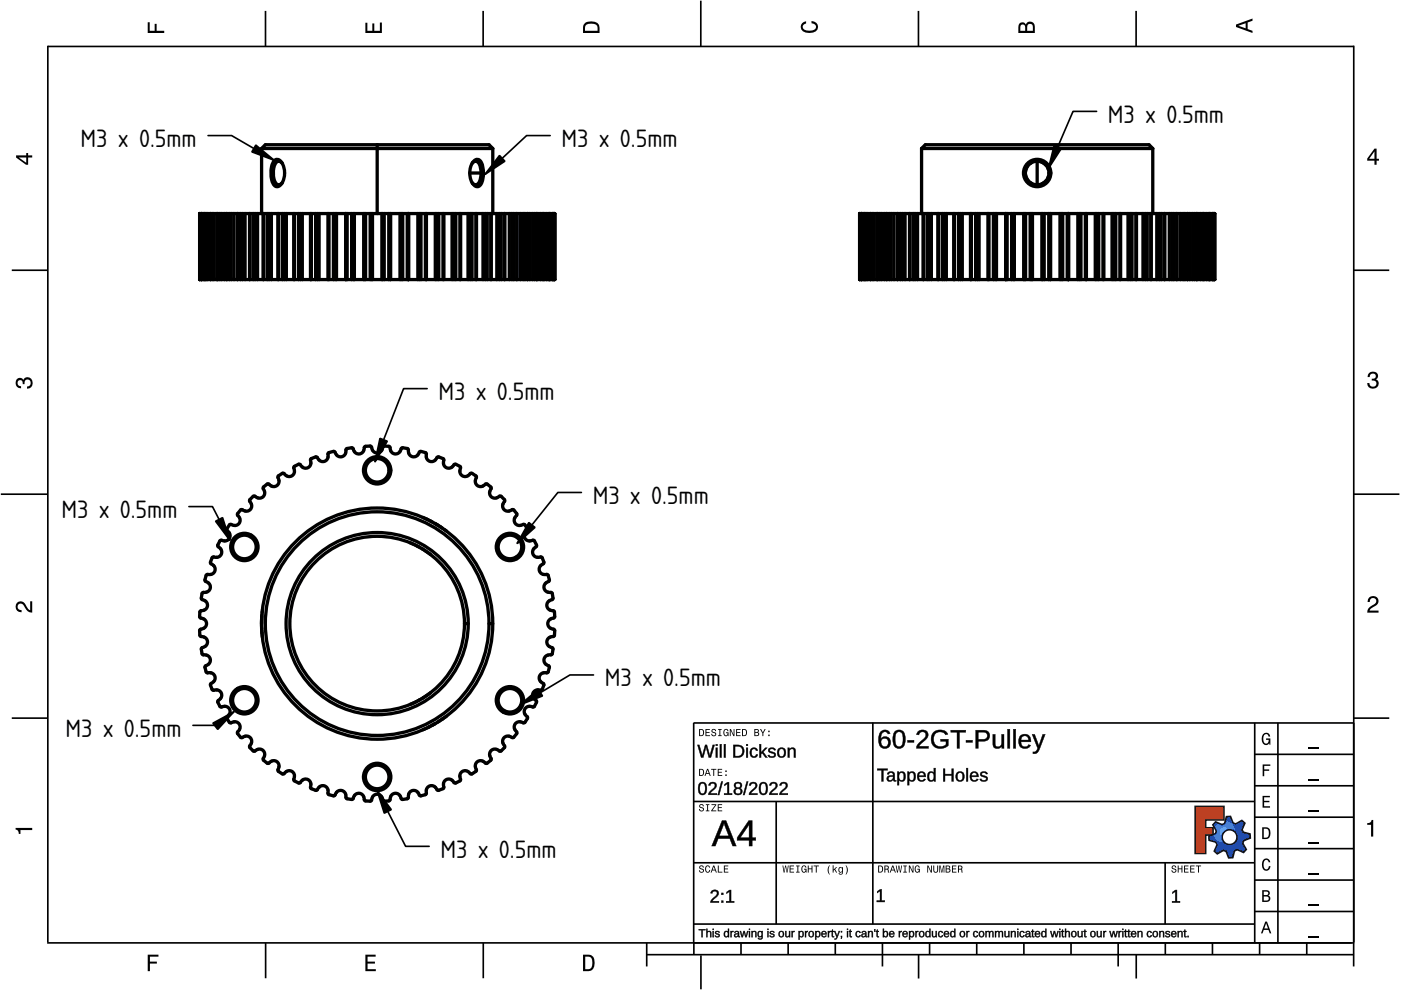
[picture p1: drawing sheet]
<svg xmlns="http://www.w3.org/2000/svg" width="297mm" height="210mm" viewBox="0 0 297 210" stroke-linecap="round" stroke-linejoin="round" font-family="sans-serif">
<defs><g id="words">
<g font-size="5">
<text x="234.9" y="26">M3 x 0.5mm</text>
<text x="17.1" y="31.1">M3 x 0.5mm</text>
<text x="119" y="31.1">M3 x 0.5mm</text>
<text x="93" y="84.8">M3 x 0.5mm</text>
<text x="125.7" y="106.8">M3 x 0.5mm</text>
<text x="13" y="109.8">M3 x 0.5mm</text>
<text x="128.2" y="145.5">M3 x 0.5mm</text>
<text x="13.9" y="156.2">M3 x 0.5mm</text>
<text x="93.4" y="181.8">M3 x 0.5mm</text>
</g>
</g></defs>
<g fill="none" stroke="#000" stroke-width=".35">
<path d="M10.1 9.7v190.1M10.1 9.9h277M56.3 2.3v7.5M102.4 2.3v7.5M148.6 .1v9.8M194.7 2.3v7.5M240.9 2.3v7.5M287 9.7v195.2M2.5 57.3h7.5M287.1 57.3h7.4M.2 104.8h10M287 104.8h9.7"/>
<path d="M2.5 152.3h7.5M147 153.3h140.1M147.1 153.3v49.1M185.1 153.2v42.8M266 159.9h21M266 153.3v46.7M270.9 153.3v46.7M287.1 152.3h7.4M147 169.9h119M164.6 169.9v26M266 179.9h21M266 173.3h21"/>
<path d="M266 166.6h21M10 199.9h277.1M56.3 199.9v7.5M102.5 199.9v7.5M137.1 199.9v5M147 195.9h119M147 182.9h119M157.1 199.9v2.5M167.1 199.9v2.5M177.1 199.9v2.5M187.1 199.9v5M197.1 199.9v2.5"/>
<path d="M207.1 199.9v2.5M217.1 199.9v2.5M227.1 199.9v2.5M237.1 199.9v5M247 182.9v13M247.1 199.9v2.5M257.1 199.9v2.5M266 193.3h21M266 186.6h21M267.1 199.9v2.5M277.1 199.9v2.5M137.1 202.4h150"/>
<path d="M148.6 202.6v7.2M194.8 202.4v5.1M240.9 202.4v5.1"/>
</g>
<g fill="#000">
<path d="M31.3 4.7h.4v1.8h1.1v-1.4h.4v1.4h1.6v.5h-3.5z" fill-rule="evenodd"/>
<path d="M77.5 4.8h.4v1.7h1v-1.5h.5v1.5h1.1v-1.7h.5v2.2h-3.5z" fill-rule="evenodd"/>
<path d="M124.1 4.9a2.19 2.19 0 0 0-.5 2.1h3.5v-1.2a1.42 1.42 0 0 0-1.7-1.3zM124.3 5.2a2.14 2.14 0 0 1 2.3 .3l.1 1h-2.7l.1-1z" fill-rule="evenodd"/>
<path d="M170.1 4.9l.8-.4v.5a.7 .7 0 0 0-.7 .5 .7 .7 0 0 0 .3 .8 1.69 1.69 0 0 0 2.5-.6 .9 .9 0 0 0-.9-.8v-.5a1.24 1.24 0 0 1 1.3 1.1 1.24 1.24 0 0 1-1 1.4 2.22 2.22 0 0 1-2.5-.7l-.1-.5z" fill-rule="evenodd"/>
<path d="M216.1 5l-.2 .8v1.2h3.5v-1.3a.98 .98 0 0 0-.7-1.1 .98 .98 0 0 0-1.2 .6 .84 .84 0 0 0-1.4-.2zM216.4 5.3a.54 .54 0 0 1 .7-.1 .54 .54 0 0 1 .3 .6v.7h-1.1zM217.9 5.2a.62 .62 0 0 1 .7-.1 .62 .62 0 0 1 .4 .6v.8h-1.2z" fill-rule="evenodd"/>
<path d="M262.1 5.2v.5l3.5 1.3v-.5l-1.1-.3v-1.4l1.1-.4v-.5zM262.6 5.5l1.5-.6v1.1z" fill-rule="evenodd"/>
<path d="M3.4 32.9v.5l2.1 1.5h.5v-1.5h.8v-.5h-.8v-.5h-.4v.5zM4 33.4h1.6v1.1z" fill-rule="evenodd"/>
<path d="M291.4 31.5l-1.5 2.1v.5h1.5v.8h.5v-.8h.5v-.4h-.5v-2.2zM291.4 32.1v1.6h-1.1z" fill-rule="evenodd"/>
<path d="M3.6 80.4a.86 .86 0 0 1 1.4 .1 1.06 1.06 0 0 1 1.2-.5 1.06 1.06 0 0 1 .7 1.2 1.1 1.1 0 0 1-1.2 1.2v-.4a.71 .71 0 0 0 .8-1 .71 .71 0 0 0-1.3-.1v.6h-.4a.61 .61 0 0 0-.3-.8 .61 .61 0 0 0-.8 .2 .61 .61 0 0 0 .2 .8l.6 .2v.4a1.15 1.15 0 0 1-1.2-.6 1.15 1.15 0 0 1 .3-1.3z" fill-rule="evenodd"/>
<path d="M290.3 79.1a1.08 1.08 0 0 1 1.3-.2 1.08 1.08 0 0 1 .5 1.3l-.4 .2a1.06 1.06 0 0 1 .6 1.3 1.06 1.06 0 0 1-1.2 .7 1.1 1.1 0 0 1-1.2-1.2h.4a.71 .71 0 0 0 1 .8 .71 .71 0 0 0 .1-1.3h-.6v-.4a.61 .61 0 0 0 .8-.3 .61 .61 0 0 0-.2-.8 .61 .61 0 0 0-.8 .2l-.2 .5h-.4z" fill-rule="evenodd"/>
<path d="M3.6 127.8a1.22 1.22 0 0 1 2 .7l.4 .6 .4 .3v-1.9h.4v2.4a1.8 1.8 0 0 1-1.7-1.4 .71 .71 0 0 0-.9-.5 .71 .71 0 0 0-.5 .8 .71 .71 0 0 0 .9 .6v.4a1.18 1.18 0 0 1-1.2-.6 1.18 1.18 0 0 1 .2-1.4z" fill-rule="evenodd"/>
<path d="M290.3 126.7a1.18 1.18 0 0 1 1.9 .3 1.18 1.18 0 0 1-1 1.7l-.5 .3-.3 .5h1.9v.4h-2.4a1.8 1.8 0 0 1 1.4-1.7 .71 .71 0 0 0 .5-.9 .71 .71 0 0 0-.9-.5 .71 .71 0 0 0-.5 .8h-.4z" fill-rule="evenodd"/>
<path d="M148.2 154.6v1.5h.5a.77 .77 0 0 0 .6-.8 .77 .77 0 0 0-.6-.7zM148.4 154.8a.58 .58 0 0 1 .7 .5 .58 .58 0 0 1-.7 .6zM149.6 154.6v1.5h.9v-.2h-.7v-.5h.6v-.2h-.6v-.4h.7v-.2zM151 154.7a.53 .53 0 0 0 0 .6 .53 .53 0 0 0 .6 .2 .32 .32 0 0 1-.3 .5 .32 .32 0 0 1-.3-.4h-.2a.5 .5 0 0 0 .7 .5 .5 .5 0 0 0 .1-.8l-.4-.1a.28 .28 0 0 1-.1-.4 .28 .28 0 0 1 .4-.1 .28 .28 0 0 1 .1 .3h.2a.51 .51 0 0 0-.3-.4 .51 .51 0 0 0-.5 .1zM152.3 154.6v.2h.2v1.1h-.2v.2h.7v-.2h-.3v-1.1h.3v-.2zM153.5 154.7a.81 .81 0 0 0 .5 1.4l.3-.2 .2 .2v-.8h-.6v.1h.4l-.2 .5a.6 .6 0 0 1-.5-.6 .6 .6 0 0 1 .4-.6l.2 .3h.2l-.1-.3a.53 .53 0 0 0-.8 0zM154.7 154.6v1.5h.2v-1.3l.6 1.3h.2v-1.5h-.2v1.2l-.5-1.2zM156.1 154.6v1.5h.9v-.2h-.7v-.5h.6v-.2h-.6v-.4h.7v-.2zM157.3 154.6v1.5h.5a.77 .77 0 0 0 .6-.8 .77 .77 0 0 0-.6-.7zM157.5 154.8a.58 .58 0 0 1 .7 .5 .58 .58 0 0 1-.7 .6zM159.9 154.6v1.5h.6a.42 .42 0 0 0 .5-.3 .42 .42 0 0 0-.3-.5l.2-.2-.1-.4zM160.1 154.8h.3a.23 .23 0 0 1 .3 .2 .23 .23 0 0 1-.3 .2h-.3zM160.1 155.4h.4a.26 .26 0 0 1 .3 .2 .26 .26 0 0 1-.3 .3h-.4zM161.1 154.6l.5 .9v.6h.2v-.6l.5-.9h-.2l-.4 .7-.3-.7zM162.9 155.8v.3h.3v-.3zM162.9 154.9v.3h.3v-.3z" fill-rule="evenodd"/>
<path d="M267.8 155.7a.85 .85 0 0 1 .9-.3 .85 .85 0 0 1 .6 .8h-.3l-.1-.3a.49 .49 0 0 0-.4-.3 .49 .49 0 0 0-.5 .3 1.2 1.2 0 0 0 .4 1.8 .66 .66 0 0 0 .6-.8h-.6v-.3h.9v1.3h-.1l-.1-.3-.3 .3a.85 .85 0 0 1-1.2-.7v-1.1z" fill-rule="evenodd"/>
<path d="M3.3 175.5h3.5v.5h-2.5v.8h-.3a.77 .77 0 0 0-.7-.9z" fill-rule="evenodd"/>
<path d="M148.4 170.6a.53 .53 0 0 0 0 .6 .53 .53 0 0 0 .6 .2 .32 .32 0 0 1-.3 .5 .32 .32 0 0 1-.3-.4h-.2a.5 .5 0 0 0 .7 .6 .5 .5 0 0 0 .1-.9l-.4-.1a.28 .28 0 0 1-.1-.4 .28 .28 0 0 1 .4-.1 .28 .28 0 0 1 .1 .4h.2a.51 .51 0 0 0-.3-.5 .51 .51 0 0 0-.5 .1zM149.7 170.5v.2h.2v1.1h-.2v.2h.7v-.2h-.3v-1.1h.3v-.2zM150.8 170.5v.2h.8l-.8 1.3h1.1v-.2h-.9l.9-1.3zM152.2 170.5v1.5h.9v-.2h-.7v-.5h.6v-.2h-.6v-.4h.7v-.2z" fill-rule="evenodd"/>
<path d="M148.2 163v1.5h.5a.77 .77 0 0 0 .6-.7 .77 .77 0 0 0-.6-.8zM148.4 163.2a.57 .57 0 0 1 .7 .6 .57 .57 0 0 1-.7 .5zM149.9 163l-.5 1.5h.2l.1-.4h.6l.2 .4h.2l-.6-1.5zM150 163.2l.3 .7h-.5zM150.8 163v.2h.4v1.3h.2v-1.3h.5v-.2zM152.2 163v1.5h.9v-.2h-.7v-.5h.6v-.2h-.6v-.4h.7v-.2zM153.8 164.2v.3h.3v-.3zM153.8 163.4v.3h.3v-.3z" fill-rule="evenodd"/>
<path d="M253.4 171h6.1v2.8h-3.9v1.7h1.6v1.5h-1.6v4h-2.2z" fill-rule="evenodd"/>
<path d="M257.7 174.3l-.5 .6 .7 1.3-.2 .6-1.4 .5v.9l1.5 .4 .3 .5-.7 1.4 .7 .5 1.3-.7 .6 .2 .5 1.4 .9-.1 .3-1.4 .6-.3 1.4 .6 .5-.6-.7-1.3 .2-.6 1.4-.5-.1-.9-1.4-.4-.3-.5 .6-1.4-.6-.6-1.3 .8-.6-.2-.5-1.4h-.9l-.4 1.5-.5 .2zM259.1 177.5a1.6 1.6 0 0 1 3.2 0 1.6 1.6 0 0 1-3.2 0z" fill-rule="evenodd"/>
<path d="M267.7 168.7h1.5v.3h-1.2v.8h1.1v.3h-1.1v.8h1.3v.3h-1.6z" fill-rule="evenodd"/>
<path d="M267.7 162.1h1.6v.3h-1.3v.7h1.1v.3h-1.1v1.2h-.3z" fill-rule="evenodd"/>
<path d="M267.6 175.4v2.5h.8a1.37 1.37 0 0 0 .7-2.2 1.56 1.56 0 0 0-1.5-.3zM267.9 175.7a.98 .98 0 0 1 1.2 .7 .98 .98 0 0 1-.7 1.2h-.5z" fill-rule="evenodd"/>
<path d="M289.9 174.5a.77 .77 0 0 0 .9-.6h.4v3.5h-.5v-2.5h-.8z" fill-rule="evenodd"/>
<path d="M148.4 183.6a.53 .53 0 0 0 0 .6 .53 .53 0 0 0 .6 .2 .32 .32 0 0 1-.3 .5 .32 .32 0 0 1-.3-.4h-.2a.5 .5 0 0 0 .7 .6 .5 .5 0 0 0 .1-.9l-.4-.1a.28 .28 0 0 1-.1-.4 .28 .28 0 0 1 .4-.1 .28 .28 0 0 1 .1 .4h.2a.51 .51 0 0 0-.3-.5 .51 .51 0 0 0-.5 .1zM149.6 183.7l-.1 .2a.67 .67 0 0 0 .1 .9 .67 .67 0 0 0 .8 .1l.2-.4h-.2l-.2 .3a.6 .6 0 0 1-.5-.5 .6 .6 0 0 1 .4-.6l.3 .3h.2l-.2-.4a.5 .5 0 0 0-.8 .1zM151.2 183.5l-.5 1.5h.2l.1-.4h.6l.2 .4h.2l-.6-1.5zM151.3 183.7l.3 .7h-.5zM152.2 183.5v1.5h1v-.2h-.8v-1.3zM153.5 183.5v1.5h.9v-.2h-.7v-.5h.6v-.2h-.6v-.4h.7v-.2z" fill-rule="evenodd"/>
<path d="M165.9 183.5l.3 1.5h.1l.3-1.3 .2 1.3h.2l.2-1.5h-.1l-.2 1.3-.2-1.3h-.2l-.2 1.3-.2-1.3zM167.4 183.5v1.5h1v-.2h-.8v-.5h.7v-.2h-.7v-.4h.7v-.2zM168.8 183.5v.2h.3v1.1h-.3v.2h.7v-.2h-.2v-1.1h.2v-.2zM170.1 183.7a.82 .82 0 0 0 .5 1.3l.3-.2 .1 .2v-.8h-.5v.2h.3l-.2 .4a.6 .6 0 0 1-.5-.5 .6 .6 0 0 1 .5-.6l.2 .3h.2l-.2-.4a.53 .53 0 0 0-.7 .1zM171.3 183.5v1.5h.2v-.7h.6v.7h.2v-1.5h-.2v.6h-.6v-.6zM172.5 183.5v.2h.5v1.3h.2v-1.3h.4v-.2zM175.8 183.5a1.35 1.35 0 0 0 .2 1.9 1.84 1.84 0 0 1 0-1.9zM176.5 183.5v1.5h.2v-.4l.2-.2 .4 .6h.2l-.4-.7 .4-.5h-.2l-.6 .6v-.9zM177.9 184a.59 .59 0 0 0-.2 .7 .59 .59 0 0 0 .7 .3l.1-.2a.31 .31 0 0 1-.1 .5 .31 .31 0 0 1-.4-.2h-.2a.47 .47 0 0 0 .5 .4 .47 .47 0 0 0 .4-.5v-1.2h-.2v.2l-.3-.2zM178 184.1l.1-.1a.42 .42 0 0 1 .4 .4 .42 .42 0 0 1-.4 .5l-.1-.3zM179.3 183.5a1.85 1.85 0 0 1 0 1.9 1.22 1.22 0 0 0 0-1.9z" fill-rule="evenodd"/>
<path d="M186.2 183.5v1.5h.5a.77 .77 0 0 0 .6-.7 .77 .77 0 0 0-.6-.8zM186.4 183.7a.58 .58 0 0 1 .6 .6 .58 .58 0 0 1-.6 .5zM187.5 183.5v1.5h.2v-.6a.45 .45 0 0 1 .5 .1 .45 .45 0 0 1 .1 .5h.2l-.2-.7a.42 .42 0 0 0 .1-.5 .42 .42 0 0 0-.4-.3zM187.7 183.7h.2a.26 .26 0 0 1 .4 .3 .26 .26 0 0 1-.4 .2h-.2zM189.2 183.5l-.6 1.5h.2l.2-.4h.6l.1 .4h.2l-.5-1.5zM189.3 183.7l.2 .7h-.4zM189.9 183.5l.3 1.5h.2l.2-1.3 .2 1.3h.2l.3-1.5h-.2l-.2 1.3-.2-1.3h-.2l-.2 1.3-.2-1.3zM191.5 183.5v.2h.3v1.1h-.3v.2h.8v-.2h-.3v-1.1h.3v-.2zM192.7 183.5v1.5h.2v-1.2l.5 1.2h.3v-1.5h-.2v1.2l-.6-1.2zM194.1 183.7a.81 .81 0 0 0 .5 1.3l.3-.2 .1 .2v-.8h-.5v.2h.3l-.2 .4a.6 .6 0 0 1-.5-.5 .6 .6 0 0 1 .5-.6l.2 .3h.2l-.2-.4a.53 .53 0 0 0-.7 .1zM196.6 183.5v1.5h.2v-1.2l.6 1.2h.2v-1.5h-.2v1.2l-.6-1.2zM197.9 183.5v.9a.52 .52 0 0 0 .5 .6 .52 .52 0 0 0 .5-.6v-.9h-.2v.9a.33 .33 0 0 1-.3 .5 .33 .33 0 0 1-.3-.5v-.9zM199.2 183.5v1.5h.1v-1.4l.3 1.4h.2l.3-1.4v1.4h.1v-1.5h-.2l-.3 1.3-.3-1.3zM200.5 183.5v1.5h.6a.42 .42 0 0 0 .4-.3 .42 .42 0 0 0-.2-.5l.2-.2-.1-.4zM200.7 183.7h.3a.23 .23 0 0 1 .3 .2 .23 .23 0 0 1-.3 .2h-.3zM200.7 184.3h.3a.26 .26 0 0 1 .3 .3 .26 .26 0 0 1-.3 .2h-.3zM201.8 183.5v1.5h1v-.2h-.8v-.5h.7v-.2h-.7v-.4h.8v-.2zM203.1 183.5v1.5h.2v-.6a.45 .45 0 0 1 .5 .1 .45 .45 0 0 1 .1 .5h.2l-.2-.7a.42 .42 0 0 0 .1-.5 .42 .42 0 0 0-.4-.3zM203.3 183.7h.3a.26 .26 0 0 1 .3 .3 .26 .26 0 0 1-.4 .2h-.2z" fill-rule="evenodd"/>
<path d="M248.5 183.6a.53 .53 0 0 0 0 .6 .53 .53 0 0 0 .6 .2 .32 .32 0 0 1-.2 .5 .32 .32 0 0 1-.3-.4h-.2a.5 .5 0 0 0 .6 .6 .5 .5 0 0 0 .2-.9l-.4-.1a.28 .28 0 0 1-.1-.4 .28 .28 0 0 1 .3-.1 .28 .28 0 0 1 .2 .4h.2a.51 .51 0 0 0-.3-.5 .51 .51 0 0 0-.6 .1zM249.7 183.5v1.5h.2v-.7h.6v.7h.2v-1.5h-.2v.6h-.6v-.6zM251 183.5v1.5h1v-.2h-.8v-.5h.7v-.2h-.7v-.4h.8v-.2zM252.3 183.5v1.5h1v-.2h-.8v-.5h.7v-.2h-.7v-.4h.8v-.2zM253.5 183.5v.2h.5v1.3h.2v-1.3h.5v-.2z" fill-rule="evenodd"/>
<path d="M268.3 195.4l-1 2.5h.4l.2-.7h1l.3 .7h.3l-.9-2.5zM268.4 195.8l.4 1.1h-.7z" fill-rule="evenodd"/>
<path d="M267.6 188.7v2.5h1a.7 .7 0 0 0 .7-.5 .7 .7 0 0 0-.4-.8 .61 .61 0 0 0 .3-.8 .61 .61 0 0 0-.7-.4zM267.9 189h.6a.38 .38 0 0 1 .4 .4 .38 .38 0 0 1-.5 .4h-.5zM267.9 190.1h.6a.44 .44 0 0 1 .5 .4 .44 .44 0 0 1-.5 .4h-.6z" fill-rule="evenodd"/>
<path d="M267.8 182.3a.85 .85 0 0 1 .9-.3 .85 .85 0 0 1 .6 .8h-.3l-.1-.2a.47 .47 0 0 0-.4-.3 .47 .47 0 0 0-.4 .3 1.21 1.21 0 0 0 .4 1.7 .64 .64 0 0 0 .5-.7h.4a.89 .89 0 0 1-.8 1 .89 .89 0 0 1-1-.7v-1.1z" fill-rule="evenodd"/>
<path d="M31.3 202.4h2.3v.4h-1.8v1.1h1.5v.4h-1.5v1.6h-.5z" fill-rule="evenodd"/>
<path d="M77.5 202.4h2.1v.4h-1.7v1.1h1.6v.4h-1.6v1.2h1.8v.4h-2.2z" fill-rule="evenodd"/>
<path d="M123.6 202.4v3.5h1.2a1.42 1.42 0 0 0 1.3-1.7 1.38 1.38 0 0 0-1.3-1.8zM124.1 202.8l1 .1a1.89 1.89 0 0 1 0 2.5l-1 .1z" fill-rule="evenodd"/>
</g>
<path d="M277.3 158.6h2.2M277.3 178.6h2.2M277.3 172h2.2M277.3 165.3h2.2M277.3 198.6h2.2M277.3 192h2.2M277.3 185.3h2.2" fill="none" stroke="#000" stroke-width=".25"/>
<g fill="#000">
<path d="M186 189l.6-.4h.3v2.3h.7v.3h-1.7v-.3h.7v-2l-.6 .4zM248.6 189.1l.6-.4h.3v2.4h.7v.3h-1.7v-.3h.7v-2.1l-.6 .5z"/>
<path d="M186.8 155.1a1.19 1.19 0 0 1 1.9 .4l-.4 .1a.76 .76 0 0 0-.9-.4 .76 .76 0 0 0-.6 .8l-.1 .7a1.24 1.24 0 0 1 2.1 .3 1.24 1.24 0 0 1-1.2 1.7 1.5 1.5 0 0 1-1.3-1.9v-.9zM187 156.8a.85 .85 0 0 0 0 1.2 .85 .85 0 0 0 1.2-.1 .85 .85 0 0 0-.1-1.1 .85 .85 0 0 0-1.1 0zM189.8 155a1.32 1.32 0 0 1 1.5-.1 1.32 1.32 0 0 1 .6 1.4 1.82 1.82 0 0 1-1.3 2.4 1.54 1.54 0 0 1-1.3-2l.2-1.2zM190.1 155.3a2.95 2.95 0 0 0 0 2.8 .88 .88 0 0 0 1.1 0 .88 .88 0 0 0 .2-1v-.8a.87 .87 0 0 0-.2-.9 .87 .87 0 0 0-1.1-.1zM192.4 157h1.4v.4h-1.4zM194.7 155a1.2 1.2 0 0 1 1.4-.2 1.2 1.2 0 0 1 .6 1.3l-.3 .6-1.6 1.5h2.1v.5h-2.6a3.2 3.2 0 0 1 1.5-2 .79 .79 0 0 0 .5-1.1 .79 .79 0 0 0-1.2-.3l-.3 .5h-.5zM197.9 155.3a2.02 2.02 0 0 1 3.1 .4l-.5 .1a1.41 1.41 0 0 0-1.8-.5 1.41 1.41 0 0 0-.7 1.8 1.54 1.54 0 0 0 2.6 .8v-.7h-1.2v-.5h1.7v1.4a2.1 2.1 0 0 1-3 .2 2.1 2.1 0 0 1-.2-3zM201.6 154.8h3.1v.4h-1.3v3.5h-.5v-3.5h-1.3zM204.8 157h1.4v.4h-1.4zM206.9 154.8h1.6a1.18 1.18 0 0 1 1.3 1.2 1.18 1.18 0 0 1-1.3 1.2h-1.1v1.5h-.5zM207.4 155.2v1.6h1.1a.77 .77 0 0 0 .8-.8 .77 .77 0 0 0-.9-.8zM210.5 155.7h.5v1.9a.71 .71 0 0 0 .8 .8 .71 .71 0 0 0 .6-1v-1.7h.5v3h-.5v-.5a.99 .99 0 0 1-1.1 .5 .99 .99 0 0 1-.8-1zM213.6 154.6h.5v4.1h-.5zM214.9 154.6h.4v4.1h-.4zM216.3 156a1.34 1.34 0 0 1 1.6-.2 1.34 1.34 0 0 1 .7 1.5h-2.1a.86 .86 0 0 0 .5 1 .86 .86 0 0 0 1.1-.4l.4 .1a1.4 1.4 0 0 1-1.8 .6 1.4 1.4 0 0 1-.7-1.8zM216.7 156.3l-.2 .6h1.6a.79 .79 0 0 0-.5-.8 .79 .79 0 0 0-.9 .2zM218.8 155.7h.6l.8 2.4 .9-2.4h.5l-1.1 3a1.23 1.23 0 0 1-1.5 1.1v-.4h.2a.9 .9 0 0 0 .8-.8z"/>
<path d="M186.8 155a1.21 1.21 0 0 1 2 .6l-.5 .1a.74 .74 0 0 0-.9-.5 .74 .74 0 0 0-.6 .8l-.1 .7a1.11 1.11 0 0 1 2 0 1.35 1.35 0 0 1-.8 2 1.35 1.35 0 0 1-1.7-1.4l.1-1.4zM186.8 155.1a2.67 2.67 0 0 0 .2 3.5 1.23 1.23 0 0 0 1.7-.5 1.23 1.23 0 0 0-.3-1.6 1.23 1.23 0 0 0-1.7 .2 1.14 1.14 0 0 1 1.2-1.5l.4 .4 .4-.1a1.17 1.17 0 0 0-1.9-.4zM187 156.8a.8 .8 0 0 0 0 1.2 .8 .8 0 0 0 1.2-.1 .81 .81 0 0 0-.1-1.1 .81 .81 0 0 0-1.1 0zM187 156.7a.88 .88 0 0 1 1.4 .6 .88 .88 0 0 1-1.3 .9l-.3-.6v-.5zM189.8 155a1.37 1.37 0 0 1 1.5-.1 1.37 1.37 0 0 1 .7 1.4 1.86 1.86 0 0 1-1.4 2.5 1.59 1.59 0 0 1-1.4-2.1l.2-1.2zM189.8 155.1a2.81 2.81 0 0 0 .3 3.4 1.29 1.29 0 0 0 1.8-1.3 1.88 1.88 0 0 0-1-2.4h-.6zM190.2 155.4a2.94 2.94 0 0 0 0 2.7 .84 .84 0 0 0 .9-.1 .84 .84 0 0 0 .3-.9v-.7a.83 .83 0 0 0-.3-1 .83 .83 0 0 0-.9 0zM190.1 155.3a.91 .91 0 0 1 1.1 0 .91 .91 0 0 1 .3 1 1.52 1.52 0 0 1-.9 2.1 1.21 1.21 0 0 1-.9-1.7l.2-1zM192.4 156.9h1.4v.5h-1.4zM192.4 157v.4h1.4v-.4zM194.7 155a1.23 1.23 0 0 1 1.5-.2 1.23 1.23 0 0 1 .5 1.5l-1.9 1.9h2.1v.5h-2.6a1.65 1.65 0 0 1 1-1.7l.2-.1a1.02 1.02 0 0 0 .4-1.6 .76 .76 0 0 0-1.1 .6l-.5-.1zM194.8 155.1l-.5 .7h.5a.77 .77 0 0 1 1.2-.6 .77 .77 0 0 1 0 1.3l-1.3 1.3-.4 .5v.4h2.6v-.5l-2.1 .1 1-1.2a1.3 1.3 0 0 0 .4-2.2l-.9-.1zM197.9 155.2a2.01 2.01 0 0 1 3.1 .5l-.5 .2a1.42 1.42 0 0 0-1.9-.5 1.42 1.42 0 0 0-.5 2 1.62 1.62 0 0 0 2.5 .5v-.7h-1.2v-.5h1.7v1.4a2.14 2.14 0 0 1-3.1 .2 2.14 2.14 0 0 1-.1-3.1zM197.9 155.3a2.04 2.04 0 0 0 .1 2.9 2.04 2.04 0 0 0 2.8 0l.3-.1v-1.4h-1.7v.5l1.2-.1v.8a1.6 1.6 0 0 1-2.7-.7 1.6 1.6 0 0 1 1.9-2l.4 .2 .3 .4 .5-.1a1.99 1.99 0 0 0-3.1-.4zM201.5 154.8h3.3v.5l-1.4-.1 .1 3.5h-.6v-3.5l-1.4 .1zM201.6 154.8v.4h1.4l-.1 3.5h.5v-3.5h1.3v-.4zM204.8 156.9h1.4v.5h-1.4zM204.8 157v.4h1.4v-.4zM206.8 154.8h1.7a1.23 1.23 0 0 1 1.4 1.2 1.23 1.23 0 0 1-1.4 1.2h-1.1v1.5h-.6zM206.9 154.8v3.9h.5v-1.6h1.1a1.14 1.14 0 0 0 1.3-1.1 1.14 1.14 0 0 0-1.3-1.1zM207.4 155.2v1.6l1.1-.1a.72 .72 0 0 0 .8-.7 .72 .72 0 0 0-.9-.7zM207.4 155.2h1a.81 .81 0 0 1 1 .8 .81 .81 0 0 1-.9 .8h-1.1zM210.5 155.7h.5v1.9a.66 .66 0 0 0 .8 .7 .66 .66 0 0 0 .5-.9v-1.7h.6v3h-.5v-.5a1 1 0 0 1-1.2 .5 1 1 0 0 1-.7-1zM210.5 155.7l.1 2a.97 .97 0 0 0 .7 .9 .97 .97 0 0 0 1.1-.5v.6h.5v-3h-.5v1.7a.75 .75 0 0 1-.6 1 .75 .75 0 0 1-.8-.8v-1.9zM213.6 154.6h.6v4.1h-.6zM213.6 154.6v4.1h.5v-4.1zM214.8 154.6h.6v4.1h-.6zM214.9 154.6v4.1h.4v-4.1zM216.3 156a1.36 1.36 0 0 1 1.6-.3 1.36 1.36 0 0 1 .7 1.6h-2.1a.84 .84 0 0 0 .6 .9 .84 .84 0 0 0 1-.4l.5 .2a1.44 1.44 0 0 1-1.9 .6 1.44 1.44 0 0 1-.8-1.8zM216.3 156.1a1.53 1.53 0 0 0-.2 1.7 1.53 1.53 0 0 0 1.6 .8l.8-.5-.4-.2a.78 .78 0 0 1-1.3 .4l-.3-.4-.1-.7 2.1 .1a1.3 1.3 0 0 0-.6-1.5 1.3 1.3 0 0 0-1.6 .3zM216.7 156.3l-.2 .6h1.5a.75 .75 0 0 0-.4-.8 .75 .75 0 0 0-.9 .2zM216.7 156.2a.81 .81 0 0 1 1-.2 .81 .81 0 0 1 .4 1h-1.7zM218.8 155.7h.6l.8 2.4 .8-2.4h.7l-1.2 3a1.19 1.19 0 0 1-1.5 1.1v-.4l.6-.2 .4-.6zM218.8 155.7l1.2 2.9a.85 .85 0 0 1-1 .8v.4a1.24 1.24 0 0 0 1.4-1.2l1.2-2.9h-.5l-.9 2.6-.8-2.6z"/>
<path d="M148.4 166a1 1 0 0 1 1.2 .1 1 1 0 0 1 .3 1.1 .97 .97 0 0 1-.4 1.2 .97 .97 0 0 1-1.3-.2 2.18 2.18 0 0 1 .2-2.2zM148.6 166.2a1.8 1.8 0 0 0 .2 2h.3a1.64 1.64 0 0 0 0-2.1zM150.5 166a.86 .86 0 0 1 1.3 .2 .86 .86 0 0 1-.4 1.2l-.8 .8h1.4v.3h-1.8a2.58 2.58 0 0 1 1.2-1.5 .52 .52 0 0 0-.1-.9 .52 .52 0 0 0-.7 .4h-.4zM152.9 165.7h.3l-.7 2.9h-.3zM153.6 166.3l.6-.4h.4v2.3h.6v.3h-1.7v-.3h.7v-2l-.6 .4zM155.9 166a.81 .81 0 0 1 1-.1 .81 .81 0 0 1 .3 1l-.4 .2a.78 .78 0 0 1 .5 1.1 .78 .78 0 0 1-1.1 .3 .72 .72 0 0 1-.6-.6 .72 .72 0 0 1 .5-.8l-.4-.4-.1-.4zM156 166.5a.5 .5 0 0 0 1 0 .5 .5 0 0 0-1 0zM155.9 167.8a.55 .55 0 0 0 1.1 0 .55 .55 0 0 0-1.1 0zM158.3 165.7h.3l-.8 2.9h-.3zM159.1 166a.86 .86 0 0 1 1.3 .2 .86 .86 0 0 1-.4 1.2l-.8 .8h1.4v.3h-1.8a2.58 2.58 0 0 1 1.2-1.5 .52 .52 0 0 0-.1-.9 .52 .52 0 0 0-.7 .4h-.4zM161.3 166a1 1 0 0 1 1.2 .1 1 1 0 0 1 .3 1.1 .97 .97 0 0 1-.4 1.2 .97 .97 0 0 1-1.3-.2 2.18 2.18 0 0 1 .2-2.2zM161.5 166.2a1.8 1.8 0 0 0 .2 2h.3a1.64 1.64 0 0 0 0-2.1zM163.4 166a.86 .86 0 0 1 1.4 .2 .86 .86 0 0 1-.5 1.2l-.8 .8h1.4v.3h-1.8a2.58 2.58 0 0 1 1.2-1.5 .52 .52 0 0 0-.1-.9 .52 .52 0 0 0-.7 .4h-.4zM165.5 166a.86 .86 0 0 1 1.4 .2 .86 .86 0 0 1-.5 1.2l-.8 .8h1.4v.3h-1.7a2.58 2.58 0 0 1 1.2-1.5 .52 .52 0 0 0-.1-.9 .52 .52 0 0 0-.8 .4h-.3z"/>
<path d="M148.4 165.9a1.04 1.04 0 0 1 1.2 .1 1.04 1.04 0 0 1 .3 1.2 1.01 1.01 0 0 1-.4 1.2 1.01 1.01 0 0 1-1.3-.2 2.22 2.22 0 0 1 .2-2.3zM148.4 166a1.81 1.81 0 0 0 .3 2.5 1 1 0 0 0 1.1-1.3 .97 .97 0 0 0-.3-1.1 .97 .97 0 0 0-1.1-.1zM148.6 166.2a1.79 1.79 0 0 0 .2 2h.3a1.62 1.62 0 0 0 0-2zM148.6 166.2l.5-.1a1.65 1.65 0 0 1 0 2.2h-.4a1.69 1.69 0 0 1-.1-2.1zM150.5 166a.9 .9 0 0 1 1.4 .1 .9 .9 0 0 1-.5 1.4l-.8 .7h1.4v.4h-1.8l.1-.6 .6-.6a.75 .75 0 0 0 .4-1.2h-.5l-.2 .4h-.4zM150.5 166l-.3 .5h.4a.56 .56 0 0 1 .9-.3 .56 .56 0 0 1-.2 .9l-.8 .8-.3 .6h1.8v-.3l-1.5 .1 .6-.7a.97 .97 0 0 0 .4-1.7h-.6zM152.9 165.7h.4l-.8 2.9h-.4zM152.9 165.7l-.7 2.9h.3l.7-2.8zM153.6 166.3l.6-.5h.4v2.4h.6v.4h-1.7v-.4h.7v-2l-.6 .5zM153.6 166.3l.1 .3 .6-.5v2.2l-.8-.1v.3h1.7v-.3l-.7 .1 .1-2.4h-.4zM155.8 166a.84 .84 0 0 1 1.2-.1 .84 .84 0 0 1 .1 1.1l-.3 .1a.71 .71 0 0 1 .7 .7 .71 .71 0 0 1-.5 .7 .88 .88 0 0 1-1.2-.1 .88 .88 0 0 1 0-1.2l.3-.1a.64 .64 0 0 1-.5-.5 .64 .64 0 0 1 .2-.6zM155.9 166a.69 .69 0 0 0 .2 1.2 .73 .73 0 0 0-.4 1 .73 .73 0 0 0 1 .3 .72 .72 0 0 0 .6-.7 .72 .72 0 0 0-.5-.7 .67 .67 0 0 0 .4-.9 .67 .67 0 0 0-1-.3zM156 166.5a.45 .45 0 0 0 .9 0 .45 .45 0 0 0-.9 0zM155.9 166.5a.55 .55 0 0 1 1.1 0 .55 .55 0 0 1-1.1 0zM156 167.8a.51 .51 0 0 0 1 0 .51 .51 0 0 0-1 0zM155.9 167.8a.6 .6 0 0 1 1.2 0 .6 .6 0 0 1-1.2 0zM158.3 165.7h.4l-.8 2.9h-.4zM158.3 165.7l-.7 2.9h.2l.8-2.8zM159.1 166a.9 .9 0 0 1 1.4 .1 .9 .9 0 0 1-.5 1.4l-.8 .7h1.4v.4h-1.8l.1-.6 .6-.6a.75 .75 0 0 0 .4-1.2h-.5l-.2 .4h-.4zM159.1 166l-.3 .5h.4a.56 .56 0 0 1 .9-.3 .56 .56 0 0 1-.2 .9l-.8 .8-.3 .6h1.8v-.3l-1.5 .1 .6-.7a.97 .97 0 0 0 .4-1.7h-.6zM161.3 165.9a1.04 1.04 0 0 1 1.2 .1 1.04 1.04 0 0 1 .3 1.2 1.01 1.01 0 0 1-.4 1.2 1.01 1.01 0 0 1-1.3-.2 2.22 2.22 0 0 1 .2-2.3zM161.3 166a1.81 1.81 0 0 0 .3 2.5 1 1 0 0 0 1.1-1.3 .97 .97 0 0 0-.3-1.1 .97 .97 0 0 0-1.1-.1zM161.5 166.2a1.79 1.79 0 0 0 .2 2h.3a1.62 1.62 0 0 0 0-2zM161.5 166.2l.5-.1a1.65 1.65 0 0 1 0 2.2h-.4a1.69 1.69 0 0 1-.1-2.1zM163.4 166a.9 .9 0 0 1 1.4 .1 .9 .9 0 0 1-.5 1.4l-.8 .7h1.4v.4h-1.8l.1-.6 .6-.6a.75 .75 0 0 0 .4-1.2h-.5l-.2 .4h-.4zM163.4 166l-.3 .5h.4a.56 .56 0 0 1 .9-.3 .56 .56 0 0 1-.2 .9l-.8 .8-.3 .6h1.8v-.3l-1.5 .1 .6-.7a.97 .97 0 0 0 .4-1.7h-.6zM165.5 166a.9 .9 0 0 1 1.4 .1 .9 .9 0 0 1-.5 1.4l-.8 .7h1.5v.4h-1.9l.2-.6 .5-.6a.75 .75 0 0 0 .4-1.2h-.5l-.1 .4h-.5zM165.6 166l-.3 .5h.3a.56 .56 0 0 1 .9-.3 .56 .56 0 0 1-.1 .9l-.9 .8-.2 .6h1.7v-.3l-1.4 .1 .5-.7a.97 .97 0 0 0 .5-1.7h-.7z"/>
<path d="M147.9 157.9h.4l.6 2.4 .6-2.4h.4l.6 2.4 .6-2.4h.4l-.8 2.7h-.4l-.6-2.3-.6 2.3h-.4zM151.8 157.8h.3v.3h-.3zM151.8 158.6h.3v2h-.3zM152.6 157.8h.4v2.8h-.4zM153.5 157.8h.3v2.8h-.3zM155.5 157.9h.9a1.33 1.33 0 0 1 1.4 1.3 1.33 1.33 0 0 1-1.3 1.4h-1zM155.8 158.2v2.1h.6a1.04 1.04 0 0 0 1-1.1 1.04 1.04 0 0 0-1-1zM158.2 157.8h.4v.3h-.4zM158.2 158.6h.4v2h-.4zM159.2 158.8a.83 .83 0 0 1 1.4 .3l-.3 .1a.52 .52 0 0 0-.7-.4 .52 .52 0 0 0-.3 .8 .53 .53 0 0 0 .3 .7 .53 .53 0 0 0 .7-.3h.4a.86 .86 0 0 1-1.1 .6 .86 .86 0 0 1-.6-1zM161 157.8h.4v1.8l.9-1h.4l-.9 .8 .9 1.2h-.4l-.7-.9-.2 .2v.7h-.4zM163.1 158.7a.93 .93 0 0 1 1.3 .3l-.3 .1a.43 .43 0 0 0-.5-.4 .43 .43 0 0 0-.3 .6l.2 .1a.73 .73 0 0 1 .8 .2 .73 .73 0 0 1 .1 .8 .99 .99 0 0 1-1.6-.3h.3a.5 .5 0 0 0 .6 .3 .5 .5 0 0 0 .4-.5l-.1-.1a.9 .9 0 0 1-1.1-.9zM165.1 158.7a.98 .98 0 0 1 1.2 0 .98 .98 0 0 1 .3 1.2 .96 .96 0 0 1-1.3 .7 .96 .96 0 0 1-.5-1.4zM165.4 158.9a.94 .94 0 0 0 .3 1.5 .86 .86 0 0 0 .6-.8 .86 .86 0 0 0-.6-.8zM167 158.6h.4v.3a.69 .69 0 0 1 .8-.4 .69 .69 0 0 1 .5 .7v1.4h-.4v-1.3a.49 .49 0 0 0-.5-.5 .49 .49 0 0 0-.4 .6v1.2h-.4z"/>
<path d="M147.8 157.9h.5l.6 2.4 .6-2.4h.4l.6 2.4 .6-2.4h.5l-.8 2.7h-.5l-.6-2.3-.6 2.3h-.5zM147.9 157.9l.8 2.7h.4l.6-2.3 .6 2.3h.4l.8-2.7h-.4l-.6 2.4-.6-2.4h-.4l-.6 2.4-.6-2.4zM151.7 157.8h.5v.4h-.5zM151.8 157.8v.3h.3v-.3zM151.7 158.5h.5v2.1h-.5zM151.8 158.6v2h.3v-2zM152.6 157.8h.4v2.8h-.4zM152.6 157.8v2.8h.4v-2.8zM153.5 157.8h.4v2.8h-.4zM153.5 157.8v2.8h.3v-2.8zM155.4 157.9h1a1.38 1.38 0 0 1 1.4 1.3 1.38 1.38 0 0 1-1.3 1.4h-1.1zM155.5 157.9v2.7h1a1.29 1.29 0 0 0 1.2-1.4 1.29 1.29 0 0 0-1.3-1.2zM155.8 158.2v2.1h.6a1 1 0 0 0 1-1.1 1 1 0 0 0-1-.9zM155.8 158.2a1.19 1.19 0 0 1 1.6 1.3 .96 .96 0 0 1-1 .9h-.6zM158.2 157.8h.4v.4h-.4zM158.2 157.8v.3h.4v-.3zM158.2 158.5h.4v2.1h-.4zM158.2 158.6v2h.4v-2zM159.2 158.8a.86 .86 0 0 1 .9-.3 .86 .86 0 0 1 .6 .7h-.4a.5 .5 0 0 0-.7-.4 .5 .5 0 0 0-.2 .8 .5 .5 0 0 0 .2 .7 .5 .5 0 0 0 .7-.4h.4a.83 .83 0 0 1-.8 .8 .83 .83 0 0 1-.9-.5v-.9zM159.2 158.8a1.01 1.01 0 0 0-.1 1.3 1.01 1.01 0 0 0 1.1 .4l.4-.5h-.3a.5 .5 0 0 1-.6 .4 .5 .5 0 0 1-.4-.6 .67 .67 0 0 1 .1-.8 .67 .67 0 0 1 .8-.1l.1 .3 .3-.1a.82 .82 0 0 0-1.4-.3zM161 157.8h.4v1.8l.8-1.1h.6l-1 .9 1 1.2h-.5l-.7-.9-.2 .2v.7h-.4zM161 157.8v2.8h.4l-.1-.7 .3-.3 .7 1h.4l-.9-1.2 .9-.8h-.4l-1 1.1 .1-1.9zM163 158.6a.91 .91 0 0 1 1.5 .5h-.4a.45 .45 0 0 0-.4-.3 .45 .45 0 0 0-.4 .4l.2 .1a.77 .77 0 0 1 .8 .3 .77 .77 0 0 1 .1 .8 1.02 1.02 0 0 1-1.7-.3l.4-.1a.54 .54 0 0 0 .5 .3 .54 .54 0 0 0 .5-.3l-.5-.3a.6 .6 0 0 1-.7-.4 .6 .6 0 0 1 .1-.7zM163.1 158.7a.64 .64 0 0 0 0 .8 .64 .64 0 0 0 .7 .2 .33 .33 0 0 1 .4 .3 .33 .33 0 0 1-.3 .4l-.6-.1-.2-.2h-.3a.91 .91 0 0 0 .8 .5 .91 .91 0 0 0 .8-.6 .63 .63 0 0 0-.7-.5l.1-.1a.42 .42 0 0 1-.5-.1 .42 .42 0 0 1-.1-.4l.5-.2 .3 .1 .1 .3 .3-.1a.91 .91 0 0 0-1.3-.3zM165.1 158.7a1.02 1.02 0 0 1 1.3 0 1.02 1.02 0 0 1 .2 1.2 1 1 0 0 1-1.3 .7 1 1 0 0 1-.5-1.4zM165 158.8a1.04 1.04 0 0 0-.1 1.2 1.04 1.04 0 0 0 1.1 .6 1.02 1.02 0 0 0 .6-1.3 1.02 1.02 0 0 0-1.3-.7zM165.4 158.9a.9 .9 0 0 0 .3 1.4 .82 .82 0 0 0 .5-.7 .82 .82 0 0 0-.5-.8zM165.4 158.8a.64 .64 0 0 1 .7 .1 .64 .64 0 0 1 .2 .7 .64 .64 0 0 1-.6 .8 .64 .64 0 0 1-.6-.8zM167 158.5h.4v.4a.7 .7 0 0 1 .8-.4 .7 .7 0 0 1 .5 .7v1.4h-.4v-1.3a.45 .45 0 0 0-.5-.5 .45 .45 0 0 0-.4 .6v1.2h-.4zM167 158.6v2h.4l-.1-1.2a.53 .53 0 0 1 .5-.7 .53 .53 0 0 1 .6 .6l-.1 1.3h.4l-.1-1.4a.69 .69 0 0 0-.5-.6 .69 .69 0 0 0-.8 .4l.1-.4z"/>
<path d="M153.1 173.9h.9l2.2 5.5h-.9l-.6-1.6h-2.4l-.6 1.6h-.9zM153.1 174l-2.2 5.4h.8l.5-1.6h2.6l.5 1.6h.8l-2.2-5.4zM153.5 174.6l-1 2.6h2zM153.5 174.4l1.1 2.9h-2.2zM158.7 173.9h.8v3.7h.8v.6h-.8v1.2h-.7v-1.2h-2.6v-.6zM158.7 174l-2.4 3.6v.6l2.6-.1-.1 1.3h.7l-.1-1.3 .8 .1v-.6l-.8 .1 .1-3.7zM158.8 174.8l-.2 .4-1.6 2.4h1.8zM158.8 174.8l.1 2.9h-2.1z"/>
<path d="M153.1 174h.8l2.2 5.4h-.8l-.6-1.6h-2.4l-.6 1.6h-.8zM153.5 174.5l-1 2.7h2zM158.7 174h.8v3.6h.7v.6h-.7v1.2h-.7v-1.2h-2.5v-.6zM158.8 174.8l-1.9 2.8h1.9z"/>
<path d="M186 163h2.2v.3h-.9v2.4h-.4v-2.4h-.9zM188.4 163.7a.81 .81 0 0 1 .8-.1 .81 .81 0 0 1 .5 .7v1l.3 .1v.3h-.4l-.2-.4a.69 .69 0 0 1-.9 .5 .69 .69 0 0 1-.5-.9 .69 .69 0 0 1 .9-.5h.5a.47 .47 0 0 0-.4-.6 .47 .47 0 0 0-.5 .4l-.4-.1zM188.5 164.8a.42 .42 0 0 0 0 .6 .42 .42 0 0 0 .7-.1l.2-.6zM190.2 163.6h.4v.3a.78 .78 0 0 1 1-.2 .78 .78 0 0 1 .4 .9 .83 .83 0 0 1-1 1.1l-.4-.4v1.2h-.3zM190.8 163.9a1.09 1.09 0 0 0 .2 1.5 .67 .67 0 0 0 .6-.3 .67 .67 0 0 0 0-.7l-.2-.5zM192.4 163.6h.3v.3a.78 .78 0 0 1 1-.2 .78 .78 0 0 1 .4 .9 .83 .83 0 0 1-1 1.1l-.4-.4v1.2h-.3zM193 163.9a1.09 1.09 0 0 0 .1 1.5 .67 .67 0 0 0 .7-.3 .67 .67 0 0 0 0-.7l-.2-.5zM194.7 163.9a.93 .93 0 0 1 1.1-.2 .93 .93 0 0 1 .5 1h-1.5a.59 .59 0 0 0 .4 .7 .59 .59 0 0 0 .7-.3l.3 .1a.98 .98 0 0 1-1.3 .4 .98 .98 0 0 1-.4-1.3zM195 164l-.2 .5h1.1a.55 .55 0 0 0-.3-.6 .55 .55 0 0 0-.6 .1zM196.8 163.8a.73 .73 0 0 1 1.2 .1v-1h.3l.1 2.8h-.4v-.4a.78 .78 0 0 1-1 .3 .78 .78 0 0 1-.4-.9zM197.2 163.9a.98 .98 0 0 0 .3 1.5 .86 .86 0 0 0 .5-.8 .86 .86 0 0 0-.5-.8zM200 163h.4v1.1h1.4v-1.1h.4v2.7h-.4v-1.3h-1.4v1.3h-.4zM203 163.8a.98 .98 0 0 1 1.2 0 .98 .98 0 0 1 .2 1.2 .96 .96 0 0 1-1.3 .6 .96 .96 0 0 1-.4-1.3zM203.2 163.9a.94 .94 0 0 0 .3 1.6 .86 .86 0 0 0 .6-.9 .86 .86 0 0 0-.5-.8zM204.9 162.9h.3v2.8h-.3zM205.9 163.9a.93 .93 0 0 1 1.1-.2 .93 .93 0 0 1 .5 1h-1.5a.59 .59 0 0 0 .4 .7 .59 .59 0 0 0 .7-.3l.3 .1a.98 .98 0 0 1-1.3 .4 .98 .98 0 0 1-.4-1.3zM206.2 164l-.2 .5h1.1a.55 .55 0 0 0-.3-.6 .55 .55 0 0 0-.6 .1zM208 163.7a.93 .93 0 0 1 1.4 .4h-.3a.43 .43 0 0 0-.5-.3 .43 .43 0 0 0-.4 .5l.3 .1a.73 .73 0 0 1 .7 .2 .73 .73 0 0 1 .1 .8 .99 .99 0 0 1-1.6-.2l.3-.1a.5 .5 0 0 0 .6 .4 .5 .5 0 0 0 .4-.6h-.1a.9 .9 0 0 1-1.1-.9z"/>
<path d="M186 163h2.2v.3h-.9v2.4h-.4v-2.4h-.9zM186 163v.3h1l-.1 2.4h.4l-.1-2.4h1v-.3zM188.3 163.7a.85 .85 0 0 1 .9-.2 .85 .85 0 0 1 .5 .8l.1 1 .2 .1a.37 .37 0 0 1-.4 .4 .37 .37 0 0 1-.3-.5h.1a.73 .73 0 0 1-1 .5 .73 .73 0 0 1-.4-1 .73 .73 0 0 1 .9-.4h.4a.44 .44 0 0 0-.3-.5 .44 .44 0 0 0-.5 .3h-.4zM188.4 163.8l-.3 .3 .3 .1a.5 .5 0 0 1 .6-.4 .5 .5 0 0 1 .4 .7h-.5a.66 .66 0 0 0-.8 .4 .66 .66 0 0 0 .5 .8 .66 .66 0 0 0 .8-.5l.2 .4 .4 .1v-.3l-.2 .1-.1-.2v-1a.77 .77 0 0 0-.5-.7 .77 .77 0 0 0-.8 .2zM188.5 164.8a.38 .38 0 0 0 .1 .6 .38 .38 0 0 0 .5-.2l.3-.5zM188.5 164.7l.9-.1a.57 .57 0 0 1-.3 .8 .57 .57 0 0 1-.8-.3zM190.2 163.6h.4v.3a.72 .72 0 0 1 .7-.4 .72 .72 0 0 1 .6 .5l.1 .3a.94 .94 0 0 1-.1 1.1 .94 .94 0 0 1-1.2 .2l-.1-.3v1.2h-.4zM190.2 163.6l.1 2.9h.3v-1.2a.71 .71 0 0 0 .7 .4 .71 .71 0 0 0 .6-.6v-.5a.77 .77 0 0 0-.4-.9 .77 .77 0 0 0-.9 .3v-.4zM190.9 164a1.06 1.06 0 0 0 .1 1.4 .74 .74 0 0 0 .5-1.2l-.2-.3zM190.8 163.9a.6 .6 0 0 1 .7 0 .6 .6 0 0 1 .2 .7 .61 .61 0 0 1-.6 .9 .61 .61 0 0 1-.5-.8zM192.3 163.6h.5v.3a.72 .72 0 0 1 .6-.4 .72 .72 0 0 1 .7 .5l.1 .3a.94 .94 0 0 1-.2 1.1 .94 .94 0 0 1-1.1 .2l-.1-.3v1.2h-.4zM192.4 163.6v2.9h.3v-1.2a.71 .71 0 0 0 .8 .4 .71 .71 0 0 0 .5-.6l.1-.5a.77 .77 0 0 0-.4-.9 .77 .77 0 0 0-1 .3v-.4zM193 164a1.06 1.06 0 0 0 .1 1.4 .74 .74 0 0 0 .6-1.2l-.2-.3zM193 163.9a.6 .6 0 0 1 .7 0 .6 .6 0 0 1 .1 .7 .61 .61 0 0 1-.5 .9 .61 .61 0 0 1-.6-.8zM194.7 163.8a.95 .95 0 0 1 1.2-.2 .95 .95 0 0 1 .4 1.2l-1.4-.1a.57 .57 0 0 0 .3 .7 .57 .57 0 0 0 .7-.3l.3 .1a.89 .89 0 0 1-.7 .6 .89 .89 0 0 1-.8-.3l-.3-.9zM194.7 163.9a1.03 1.03 0 0 0-.1 1.3 1.03 1.03 0 0 0 1.3 .3l.3-.3-.2-.1a.62 .62 0 0 1-.8 .4 .62 .62 0 0 1-.4-.8h1.4a.89 .89 0 0 0-.4-1 .89 .89 0 0 0-1.1 .2zM195 164l-.2 .5h1.1l-.3-.6zM194.9 164a.57 .57 0 0 1 .7-.2 .57 .57 0 0 1 .3 .7h-1.1zM196.8 163.8a.71 .71 0 0 1 1.2 .1v-1.1h.4v2.9h-.4v-.4a.72 .72 0 0 1-.7 .5 .72 .72 0 0 1-.6-.5l-.1-.6zM196.8 163.9l-.1 .8a.77 .77 0 0 0 .4 .9 .77 .77 0 0 0 1-.3l-.1 .4h.4l-.1-2.8h-.3v1.1a.73 .73 0 0 0-1.2-.1zM197.1 164a.95 .95 0 0 0 .4 1.4 .82 .82 0 0 0 .5-.8 .82 .82 0 0 0-.5-.7zM197.1 163.9a.61 .61 0 0 1 .8 0 .61 .61 0 0 1 .1 .7 .61 .61 0 0 1-.5 .9 .61 .61 0 0 1-.6-.9zM199.9 163h.5v1.1h1.4l-.1-1.1h.5v2.7h-.5v-1.3h-1.3v1.3h-.5zM200 163v2.7h.4l-.1-1.3h1.5v1.3h.4v-2.7h-.4v1.2h-1.5l.1-1.2zM202.9 163.7a1.02 1.02 0 0 1 1.3 0 1.02 1.02 0 0 1 .3 1.3 1 1 0 0 1-1.4 .7 1 1 0 0 1-.5-1.5zM202.9 163.9a1.04 1.04 0 0 0-.2 1.2 1.04 1.04 0 0 0 1.1 .5 1.02 1.02 0 0 0 .6-1.2 1.02 1.02 0 0 0-1.2-.7zM203.3 164a.9 .9 0 0 0 .2 1.4 .82 .82 0 0 0 .6-.8 .82 .82 0 0 0-.5-.7zM203.2 163.9a.64 .64 0 0 1 .7 0 .64 .64 0 0 1 .2 .7 .64 .64 0 0 1-.6 .9 .64 .64 0 0 1-.6-.9zM204.8 162.8h.5v2.9h-.5zM204.9 162.9v2.8h.3v-2.8zM205.8 163.8a.95 .95 0 0 1 1.2-.2 .95 .95 0 0 1 .5 1.2l-1.5-.1a.57 .57 0 0 0 .4 .7 .57 .57 0 0 0 .7-.3l.3 .1a.89 .89 0 0 1-.7 .6 .89 .89 0 0 1-.9-.3l-.2-.9zM205.9 163.9a1.03 1.03 0 0 0-.1 1.3 1.03 1.03 0 0 0 1.3 .3l.3-.3-.3-.1a.62 .62 0 0 1-.8 .4 .62 .62 0 0 1-.3-.8h1.4a.89 .89 0 0 0-.4-1 .89 .89 0 0 0-1.1 .2zM206.2 164l-.2 .5h1.1l-.3-.6zM206.1 164a.57 .57 0 0 1 .7-.2 .57 .57 0 0 1 .3 .7h-1.1zM208 163.7a.91 .91 0 0 1 1.4 .4l-.3 .1a.45 .45 0 0 0-.5-.3 .45 .45 0 0 0-.4 .3l.3 .2a.77 .77 0 0 1 .8 .2 .77 .77 0 0 1 .1 .9 1.02 1.02 0 0 1-1.7-.4h.3a.54 .54 0 0 0 .5 .3 .54 .54 0 0 0 .5-.4l-.5-.3a.6 .6 0 0 1-.6-.3 .6 .6 0 0 1 .1-.7zM208 163.8a.64 .64 0 0 0 0 .7 .64 .64 0 0 0 .8 .3h-.1a.33 .33 0 0 1 .4 .3 .33 .33 0 0 1-.3 .4l-.6-.1-.2-.3-.3 .1a.91 .91 0 0 0 .9 .5 .91 .91 0 0 0 .8-.6 .63 .63 0 0 0-.7-.6 .42 .42 0 0 1-.4-.1 .42 .42 0 0 1-.2-.4l.5-.2 .4 .1 .1 .2h.3a.91 .91 0 0 0-1.4-.3z"/>
<path d="M148.2 197h1.3v.2h-.5v1.5h-.3v-1.5h-.5zM149.8 196.9h.2v.7a.43 .43 0 0 1 .5-.2 .43 .43 0 0 1 .3 .4v.9h-.2v-.8a.31 .31 0 0 0-.4-.4 .31 .31 0 0 0-.2 .4v.8h-.2zM151.1 196.9h.2v.2h-.2zM151.1 197.4h.2v1.3h-.2zM151.7 197.5l.6-.1 .3 .3h-.2a.27 .27 0 0 0-.3-.2 .27 .27 0 0 0-.2 .4l.5 .1a.35 .35 0 0 1 .2 .4 .35 .35 0 0 1-.3 .3l-.6-.1-.1-.2h.1a.31 .31 0 0 0 .4 .2 .31 .31 0 0 0 .3-.4h-.2a.43 .43 0 0 1-.5-.2 .43 .43 0 0 1 0-.5zM153.6 197.6l.3-.2 .4 .2v-.7h.3v1.8h-.2v-.2a.49 .49 0 0 1-.7 .2 .49 .49 0 0 1-.2-.6zM153.8 197.7l-.1 .6 .2 .2a.48 .48 0 0 0 .4-.4 .48 .48 0 0 0-.4-.5zM154.9 197.4h.2v.3l.1-.3h.3v.2h-.2l-.2 .2v.9h-.2zM155.8 197.5l.4-.1a.41 .41 0 0 1 .5 .4v.7l.2 .2h-.3l-.1-.3a.44 .44 0 0 1-.6 .4 .44 .44 0 0 1-.3-.6 .44 .44 0 0 1 .6-.3h.3a.29 .29 0 0 0-.2-.4 .29 .29 0 0 0-.4 .3l-.2-.1zM155.9 198.3a.31 .31 0 0 0 .6 0 .31 .31 0 0 0-.6 0zM156.9 197.4h.2l.3 1.1 .2-1.1h.3l.3 1.1 .2-1.1h.2l-.3 1.3h-.3l-.2-1.1-.3 1.1h-.3zM158.8 196.9h.2v.2h-.2zM158.8 197.4h.2v1.3h-.2zM159.3 197.4h.2v.2a.43 .43 0 0 1 .5-.2 .43 .43 0 0 1 .4 .4v.9h-.2v-.8a.31 .31 0 0 0-.4-.4 .31 .31 0 0 0-.2 .5v.7h-.3zM160.7 197.6l.4-.2 .4 .2v-.2l.2 .1a1.85 1.85 0 0 1-.2 1.6l-.5 .1-.3-.3 .5 .1a.4 .4 0 0 0 .3-.5 .53 .53 0 0 1-.7 .1 .53 .53 0 0 1-.2-.8zM160.9 197.7v.6a.37 .37 0 0 0 .5 .2 .37 .37 0 0 0 .1-.6l-.2-.3zM162.7 196.9h.2v.2h-.2zM162.7 197.4h.2v1.3h-.2zM163.3 197.5l.6-.1 .3 .3h-.2a.27 .27 0 0 0-.3-.2 .27 .27 0 0 0-.2 .4l.5 .1a.35 .35 0 0 1 .2 .4 .35 .35 0 0 1-.3 .3l-.6-.1-.1-.2h.1a.31 .31 0 0 0 .4 .2 .31 .31 0 0 0 .3-.4h-.2a.43 .43 0 0 1-.5-.2 .43 .43 0 0 1 0-.5zM165.2 197.6a.62 .62 0 0 1 .9 0 .62 .62 0 0 1-.1 .9 .62 .62 0 0 1-.9-.1zM165.4 197.7l-.1 .6 .2 .2a.48 .48 0 0 0 .5-.4 .48 .48 0 0 0-.5-.5zM166.5 197.4h.2v.8a.31 .31 0 0 0 .3 .4 .31 .31 0 0 0 .3-.4v-.8h.2v1.3h-.2v-.2a.43 .43 0 0 1-.5 .2 .43 .43 0 0 1-.3-.4zM167.8 197.4h.2l.1 .3 .1-.3h.2v.2h-.2l-.1 .2v.9h-.3zM169.3 197.4h.2v.2a.49 .49 0 0 1 .7-.2 .49 .49 0 0 1 .2 .6 .52 .52 0 0 1-.6 .7l-.3-.2v.7h-.2zM169.7 197.6a.47 .47 0 0 0-.2 .6 .47 .47 0 0 0 .6 .2v-.7zM170.7 197.4h.2v.3l.1-.3h.3v.2h-.3l-.1 .2v.9h-.2zM171.6 197.6a.62 .62 0 0 1 .9 0 .62 .62 0 0 1-.1 .9 .62 .62 0 0 1-.9-.1zM171.7 197.7v.6l.1 .2a.48 .48 0 0 0 .5-.4 .48 .48 0 0 0-.5-.5zM172.8 197.4h.2v.2a.49 .49 0 0 1 .7-.2 .49 .49 0 0 1 .2 .6 .52 .52 0 0 1-.6 .7l-.3-.2v.7h-.2zM173.2 197.6a.47 .47 0 0 0-.2 .6 .47 .47 0 0 0 .6 .2v-.7zM174.3 197.6a.58 .58 0 0 1 .7-.2 .58 .58 0 0 1 .3 .7h-1a.37 .37 0 0 0 .3 .4 .37 .37 0 0 0 .4-.1h.2a.65 .65 0 0 1-.9 .1 .65 .65 0 0 1 0-.9zM174.5 197.6l-.1 .3h.6l-.2-.3zM175.5 197.4h.2v.3l.2-.3h.2v.2h-.2l-.1 .2v.9h-.3zM176.4 197.1h.2v.3h.2v.2h-.2v.8l.2 .3-.4-.1v-1h-.2v-.2h.2zM176.9 197.4h.2l.4 1.1 .3-1.1h.3l-.5 1.3a.52 .52 0 0 1-.7 .5l.5-.5zM178.3 198.4h.2l-.1 .6h-.1l.1-.3zM178.3 197.4h.2v.3h-.2zM179.6 196.9h.2v.2h-.2zM179.6 197.4h.2v1.3h-.2zM180.2 197.1h.2v.3h.2v.2h-.2v.8l.2 .3-.4-.1-.1-1h-.1v-.2h.2zM181.6 197.6l.5-.2 .4 .4h-.3l-.1-.2a.44 .44 0 0 0-.5 .5 .44 .44 0 0 0 .6 .3l.3-.1a.59 .59 0 0 1-.9 .3 .59 .59 0 0 1-.1-.9zM182.8 197.5l.4-.1a.41 .41 0 0 1 .5 .4v.7l.2 .2h-.3l-.1-.3a.44 .44 0 0 1-.6 .4 .44 .44 0 0 1-.3-.6 .44 .44 0 0 1 .6-.3h.3a.29 .29 0 0 0-.2-.4 .29 .29 0 0 0-.4 .3l-.2-.1zM182.9 198.3a.31 .31 0 0 0 .6 0 .31 .31 0 0 0-.6 0zM184 197.4h.2v.2a.43 .43 0 0 1 .5-.2 .43 .43 0 0 1 .4 .4v.9h-.2v-.8a.31 .31 0 0 0-.4-.4 .31 .31 0 0 0-.2 .5v.7h-.3zM185.3 197h.3l-.1 .5h-.1zM185.9 197.1h.2v.3h.2v.2h-.2v.8l.2 .3-.4-.1v-1h-.2v-.2h.2zM187.2 196.9h.2v.7a.49 .49 0 0 1 .6-.2 .49 .49 0 0 1 .3 .6 .52 .52 0 0 1-.6 .7l-.3-.2v.2h-.2zM187.5 197.7l-.1 .6 .2 .2a.47 .47 0 0 0 .5-.4 .47 .47 0 0 0-.5-.5zM188.6 197.6a.58 .58 0 0 1 .7-.2 .58 .58 0 0 1 .3 .7h-.9a.37 .37 0 0 0 .2 .4 .37 .37 0 0 0 .5-.1h.2a.65 .65 0 0 1-1 .1 .65 .65 0 0 1 0-.9zM188.8 197.6l-.1 .3h.7l-.2-.3zM190.6 197.4h.2v.3l.1-.3h.3v.2h-.3l-.1 .2v.9h-.2zM191.5 197.6a.58 .58 0 0 1 .7-.2 .58 .58 0 0 1 .3 .7h-1a.37 .37 0 0 0 .3 .4 .37 .37 0 0 0 .4-.1h.2a.65 .65 0 0 1-.9 .1 .65 .65 0 0 1 0-.9zM191.6 197.6v.3h.6l-.2-.3zM192.7 197.4h.2v.2a.49 .49 0 0 1 .7-.2 .49 .49 0 0 1 .2 .6 .52 .52 0 0 1-.6 .7l-.3-.2v.7h-.2zM193.1 197.6a.47 .47 0 0 0-.2 .6 .47 .47 0 0 0 .6 .2v-.7zM194.1 197.4h.2v.3l.1-.3h.3v.2h-.2l-.2 .2v.9h-.2zM195 197.6a.62 .62 0 0 1 .9 0 .62 .62 0 0 1-.1 .9 .62 .62 0 0 1-.9-.1zM195.1 197.7v.6l.1 .2a.48 .48 0 0 0 .6-.4 .48 .48 0 0 0-.6-.5zM196.3 197.6l.4-.2 .4 .2v-.7h.2v1.8h-.2v-.2a.49 .49 0 0 1-.7 .2 .49 .49 0 0 1-.2-.6zM196.5 197.7l-.1 .6 .2 .2a.48 .48 0 0 0 .5-.4 .48 .48 0 0 0-.5-.5zM197.6 197.4h.2v.8a.31 .31 0 0 0 .3 .4 .31 .31 0 0 0 .3-.4v-.8h.2v1.3h-.2v-.2a.43 .43 0 0 1-.5 .2 .43 .43 0 0 1-.3-.4zM199 197.6l.6-.2 .3 .4h-.2l-.2-.2a.44 .44 0 0 0-.4 .5 .44 .44 0 0 0 .6 .3l.2-.1a.59 .59 0 0 1-.8 .3 .59 .59 0 0 1-.2-.9zM200.2 197.6a.58 .58 0 0 1 .8-.2 .58 .58 0 0 1 .2 .7h-.9a.37 .37 0 0 0 .3 .4 .37 .37 0 0 0 .4-.1h.2a.65 .65 0 0 1-1 .1 .65 .65 0 0 1 0-.9zM200.4 197.6l-.1 .3h.7l-.2-.3zM201.6 197.6l.3-.2 .4 .2v-.7h.2v1.8h-.2v-.2a.49 .49 0 0 1-.6 .2 .49 .49 0 0 1-.2-.6zM201.7 197.7v.6l.1 .2a.48 .48 0 0 0 .5-.4 .48 .48 0 0 0-.5-.5zM203.6 197.6a.62 .62 0 0 1 .9 0 .62 .62 0 0 1-.1 .9 .62 .62 0 0 1-.9-.1zM203.8 197.7l-.1 .6 .2 .2a.48 .48 0 0 0 .5-.4 .48 .48 0 0 0-.5-.5zM204.9 197.4h.2v.3l.1-.3h.3v.2h-.2l-.2 .2v.9h-.2zM206.5 197.6l.5-.2 .4 .4h-.3l-.1-.2a.44 .44 0 0 0-.5 .5 .44 .44 0 0 0 .6 .3l.3-.1a.59 .59 0 0 1-.9 .3 .59 .59 0 0 1-.1-.9zM207.7 197.6a.62 .62 0 0 1 .9 0 .62 .62 0 0 1-.1 .9 .62 .62 0 0 1-.9-.1zM207.8 197.7v.6l.1 .2a.48 .48 0 0 0 .5-.4 .48 .48 0 0 0-.5-.5zM208.9 197.4h.2v.2a.4 .4 0 0 1 .4-.2 .4 .4 0 0 1 .4 .2 .4 .4 0 0 1 .4-.2 .4 .4 0 0 1 .3 .4v.9h-.2v-1l-.2-.1-.3 .2v.9h-.2v-1l-.4-.1-.1 .2v.9h-.3zM211 197.4h.2v.2a.4 .4 0 0 1 .3-.2 .4 .4 0 0 1 .4 .2 .4 .4 0 0 1 .5-.2 .4 .4 0 0 1 .3 .4v.9h-.3v-1l-.2-.1-.3 .2v.9h-.2v-1l-.4-.1-.1 .2v.9h-.2zM213 197.4h.2v.8a.31 .31 0 0 0 .3 .4 .31 .31 0 0 0 .3-.4v-.8h.2v1.3h-.2v-.2a.43 .43 0 0 1-.5 .2 .43 .43 0 0 1-.3-.4zM214.3 197.4h.2v.2a.43 .43 0 0 1 .5-.2 .43 .43 0 0 1 .4 .4v.9h-.3v-.8a.31 .31 0 0 0-.3-.4 .31 .31 0 0 0-.2 .5v.7h-.3zM215.7 196.9h.2v.2h-.2zM215.7 197.4h.2v1.3h-.2zM216.3 197.6l.6-.2 .3 .4h-.2l-.2-.2a.44 .44 0 0 0-.5 .5 .44 .44 0 0 0 .7 .3l.2-.1a.59 .59 0 0 1-.9 .3 .59 .59 0 0 1-.1-.9zM217.5 197.5l.4-.1a.41 .41 0 0 1 .5 .4v.7l.2 .2h-.2l-.2-.3a.44 .44 0 0 1-.5 .4 .44 .44 0 0 1-.3-.6 .44 .44 0 0 1 .5-.3h.3a.29 .29 0 0 0-.2-.4 .29 .29 0 0 0-.3 .3l-.3-.1zM217.6 198.3a.31 .31 0 0 0 .6 0 .31 .31 0 0 0-.6 0zM218.9 197.1h.1v.3h.3v.2h-.3v.8l.3 .3-.5-.1v-1h-.1v-.2h.1zM219.5 197.6a.58 .58 0 0 1 .8-.2 .58 .58 0 0 1 .2 .7h-.9a.37 .37 0 0 0 .3 .4 .37 .37 0 0 0 .4-.1h.2a.65 .65 0 0 1-1 .1 .65 .65 0 0 1 0-.9zM219.7 197.6l-.1 .3h.7l-.2-.3zM220.9 197.6l.3-.2 .4 .2v-.7h.2v1.8h-.2v-.2a.49 .49 0 0 1-.6 .2 .49 .49 0 0 1-.2-.6zM221 197.7v.6l.1 .2a.48 .48 0 0 0 .5-.4 .48 .48 0 0 0-.5-.5zM222.7 197.4h.2l.2 1.1 .3-1.1h.3l.2 1.1 .3-1.1h.2l-.3 1.3h-.3l-.2-1.1-.3 1.1h-.3zM224.6 196.9h.2v.2h-.2zM224.6 197.4h.2v1.3h-.2zM225.2 197.1h.2v.3h.2v.2h-.2v.8l.2 .3-.4-.1v-1h-.2v-.2h.2zM225.8 196.9h.2v.7a.43 .43 0 0 1 .5-.2 .43 .43 0 0 1 .3 .4v.9h-.2v-.8a.31 .31 0 0 0-.3-.4 .31 .31 0 0 0-.3 .4v.8h-.2zM227.2 197.6a.62 .62 0 0 1 .9 0 .62 .62 0 0 1-.1 .9 .62 .62 0 0 1-.8-.1zM227.4 197.7l-.1 .6 .2 .2a.48 .48 0 0 0 .5-.4 .48 .48 0 0 0-.5-.5zM228.5 197.4h.2v.8a.31 .31 0 0 0 .4 .4 .31 .31 0 0 0 .2-.4v-.8h.2v1.3h-.2v-.2a.43 .43 0 0 1-.5 .2 .43 .43 0 0 1-.3-.4zM229.9 197.1h.2v.3h.2v.2h-.2v.8l.2 .3-.4-.1v-1h-.2v-.2h.2zM231.3 197.6a.62 .62 0 0 1 .9 0 .62 .62 0 0 1-.1 .9 .62 .62 0 0 1-.9-.1zM231.5 197.7l-.1 .6 .2 .2a.48 .48 0 0 0 .5-.4 .48 .48 0 0 0-.5-.5zM232.6 197.4h.2v.8a.31 .31 0 0 0 .3 .4 .31 .31 0 0 0 .3-.4v-.8h.2v1.3h-.2v-.2a.43 .43 0 0 1-.5 .2 .43 .43 0 0 1-.3-.4zM233.9 197.4h.2v.3l.1-.3h.3v.2h-.2l-.2 .2v.9h-.2zM235.2 197.4h.2l.3 1.1 .3-1.1h.2l.3 1.1 .3-1.1h.2l-.4 1.3h-.2l-.3-1.1-.3 1.1h-.2zM237.1 197.4h.2l.1 .3 .1-.3h.2v.2h-.2l-.1 .2v.9h-.3zM238 196.9h.2v.2h-.2zM238 197.4h.2v1.3h-.2zM238.6 197.1h.1v.3h.3v.2h-.3v.8l.3 .3-.5-.1v-1h-.1v-.2h.1zM239.3 197.1h.1v.3h.2v.2h-.2v.8l.3 .3-.5-.1v-1h-.2v-.2h.2zM239.9 197.6a.58 .58 0 0 1 .7-.2 .58 .58 0 0 1 .3 .7h-.9a.37 .37 0 0 0 .2 .4 .37 .37 0 0 0 .5-.1h.2a.65 .65 0 0 1-1 .1 .65 .65 0 0 1 0-.9zM240.1 197.6l-.1 .3h.7l-.2-.3zM241.2 197.4h.2v.2a.43 .43 0 0 1 .5-.2 .43 .43 0 0 1 .3 .4v.9h-.2v-.8a.31 .31 0 0 0-.3-.4 .31 .31 0 0 0-.3 .5v.7h-.2zM243.3 197.6l.6-.2 .3 .4h-.2l-.2-.2a.44 .44 0 0 0-.5 .5 .44 .44 0 0 0 .7 .3l.2-.1a.59 .59 0 0 1-.9 .3 .59 .59 0 0 1-.1-.9zM244.5 197.6a.62 .62 0 0 1 .9 0 .62 .62 0 0 1-.1 .9 .62 .62 0 0 1-.9-.1zM244.7 197.7l-.1 .6 .2 .2a.48 .48 0 0 0 .5-.4 .48 .48 0 0 0-.5-.5zM245.8 197.4h.2v.2a.43 .43 0 0 1 .5-.2 .43 .43 0 0 1 .3 .4v.9h-.2v-.8a.31 .31 0 0 0-.3-.4 .31 .31 0 0 0-.3 .5v.7h-.2zM247.2 197.5l.6-.1 .3 .3h-.2a.27 .27 0 0 0-.3-.2 .27 .27 0 0 0-.2 .4l.5 .1a.35 .35 0 0 1 .2 .4 .35 .35 0 0 1-.3 .3l-.6-.1-.2-.2h.2a.31 .31 0 0 0 .4 .2 .31 .31 0 0 0 .2-.4h-.1a.43 .43 0 0 1-.5-.2 .43 .43 0 0 1 0-.5zM248.4 197.6a.58 .58 0 0 1 .7-.2 .58 .58 0 0 1 .3 .7h-.9a.37 .37 0 0 0 .2 .4 .37 .37 0 0 0 .5-.1h.2a.65 .65 0 0 1-1 .1 .65 .65 0 0 1 0-.9zM248.6 197.6l-.1 .3h.7l-.2-.3zM249.7 197.4h.2v.2a.43 .43 0 0 1 .5-.2 .43 .43 0 0 1 .3 .4v.9h-.2v-.8a.31 .31 0 0 0-.3-.4 .31 .31 0 0 0-.3 .5v.7h-.2zM251.1 197.1h.2v.3h.2v.2h-.2v.8l.2 .3-.4-.1v-1h-.2v-.2h.2zM251.8 198.4h.2v.3h-.2z"/>
<path d="M148.1 197h1.5v.3l-.6-.1v1.5h-.3v-1.5l-.6 .1zM148.2 197v.2h.6l-.1 1.5h.3l-.1-1.5h.6v-.2zM149.7 196.9h.3v.7a.45 .45 0 0 1 .5-.3 .45 .45 0 0 1 .3 .5v.9h-.3v-.8a.26 .26 0 0 0-.3-.3 .26 .26 0 0 0-.2 .3v.8h-.3zM149.8 196.9v1.8h.2l-.1-.8a.35 .35 0 0 1 .3-.4 .35 .35 0 0 1 .4 .4v.8h.2l-.1-.9a.45 .45 0 0 0-.3-.3 .45 .45 0 0 0-.5 .2l.1-.8zM151.1 196.9h.3v.3h-.3zM151.1 196.9v.2h.2v-.2zM151.1 197.4h.3v1.3h-.3zM151.1 197.4v1.3h.2v-1.3zM151.7 197.4a.51 .51 0 0 1 .5-.1 .51 .51 0 0 1 .4 .4l-.5-.1-.2 .2a.82 .82 0 0 1 .7 .7 .64 .64 0 0 1-1.1-.1l.3-.1a.27 .27 0 0 0 .3 .3 .27 .27 0 0 0 .2-.3l-.3-.2a.38 .38 0 0 1-.4-.2 .38 .38 0 0 1 .1-.5zM151.8 197.5a.39 .39 0 0 0 0 .5 .39 .39 0 0 0 .4 .1v.1a.22 .22 0 0 1 .2 .1 .22 .22 0 0 1-.2 .3l-.6-.2a.49 .49 0 0 0 .5 .3 .49 .49 0 0 0 .4-.6l-.5-.1a.22 .22 0 0 1-.2-.2 .22 .22 0 0 1 .2-.3l.6 .2-.3-.2zM153.6 197.5l.3-.2 .5 .3-.1-.7h.3v1.8h-.3v-.2a.47 .47 0 0 1-.5 .3 .47 .47 0 0 1-.4-.5zM153.7 197.5l-.2 .6a.48 .48 0 0 0 .3 .5 .48 .48 0 0 0 .6-.2v.3h.2v-1.8h-.3l.1 .8-.3-.3zM153.8 197.7l.1 .8a.44 .44 0 0 0 .4-.4 .44 .44 0 0 0-.4-.5zM153.7 197.6l.1-.1a.51 .51 0 0 1 .6 .6 .51 .51 0 0 1-.6 .5l-.1-.3zM154.8 197.4h.3v.3a.3 .3 0 0 1 .1-.3 .3 .3 0 0 1 .3 0v.3l-.2-.1-.1 .2v.9h-.4zM154.9 197.4v1.3h.2v-.9l.1-.2h.3v-.2l-.4 .3v-.3zM155.7 197.5l.2-.1a.55 .55 0 0 1 .8 .4v.6l.2 .2a.23 .23 0 0 1-.3 .1 .23 .23 0 0 1-.1-.3 .46 .46 0 0 1-.6 .3 .46 .46 0 0 1-.3-.5 .46 .46 0 0 1 .6-.3h.2a.27 .27 0 0 0-.2-.3 .27 .27 0 0 0-.3 .2h-.3zM155.8 197.6l-.1 .1 .2 .1a.31 .31 0 0 1 .4-.3 .31 .31 0 0 1 .2 .3v.2h-.5a.38 .38 0 0 0-.1 .6 .38 .38 0 0 0 .6-.2l.1 .2 .3 .1-.2-.2-.2-1-.3-.1zM156 198.2a.25 .25 0 0 0 .1 .4 .25 .25 0 0 0 .3-.3l.1-.2zM155.9 198.1l.6-.1a.37 .37 0 0 1-.2 .6 .37 .37 0 0 1-.4-.4zM156.8 197.4h.3l.3 1.1 .2-1.1h.3l.3 1.1 .2-1.1h.3l-.4 1.3h-.3l-.2-1.1-.3 1.1h-.3zM156.9 197.4l.3 1.3h.3l.3-1.1 .2 1.1h.3l.3-1.3h-.2l-.3 1.1-.2-1.1h-.3l-.2 1.1-.3-1.1zM158.8 196.9h.3v.3h-.3zM158.8 196.9v.2h.2v-.2zM158.8 197.4h.3v1.3h-.3zM158.8 197.4v1.3h.2v-1.3zM159.3 197.4h.3l-.1 .2a.45 .45 0 0 1 .6-.3 .45 .45 0 0 1 .3 .5v.9h-.3v-.8a.25 .25 0 0 0-.2-.3 .25 .25 0 0 0-.3 .2v.9h-.3zM159.3 197.4v1.3h.3l-.1-.7a.35 .35 0 0 1 .3-.5 .35 .35 0 0 1 .4 .4v.8h.2l-.1-.9a.44 .44 0 0 0-.3-.3 .44 .44 0 0 0-.5 .2v-.3zM160.7 197.5a.45 .45 0 0 1 .4-.2 .45 .45 0 0 1 .4 .3v-.2h.3v1.3a.58 .58 0 0 1-.5 .5 .58 .58 0 0 1-.7-.4h.3a.3 .3 0 0 0 .5 .1l.1-.4a.5 .5 0 0 1-.7 .2 .5 .5 0 0 1-.2-.6zM160.8 197.6a.57 .57 0 0 0-.1 .7 .57 .57 0 0 0 .7 .2l.1-.1a.41 .41 0 0 1-.1 .6 .41 .41 0 0 1-.5 0l-.2-.1a.53 .53 0 0 0 .6 .2 .53 .53 0 0 0 .4-.4v-1.3h-.2v.3a.44 .44 0 0 0-.7-.1zM161 197.7l-.1 .6a.33 .33 0 0 0 .5 .1 .33 .33 0 0 0 0-.5l-.2-.3zM160.9 197.6a.46 .46 0 0 1 .6 .5 .46 .46 0 0 1-.6 .4zM162.7 196.9h.3v.3h-.3zM162.7 196.9v.2h.2v-.2zM162.7 197.4h.3v1.3h-.3zM162.7 197.4v1.3h.2v-1.3zM163.3 197.4a.51 .51 0 0 1 .6-.1 .51 .51 0 0 1 .3 .4l-.5-.1-.2 .2a.82 .82 0 0 1 .7 .7 .64 .64 0 0 1-1.1-.1l.3-.1a.27 .27 0 0 0 .3 .3 .27 .27 0 0 0 .2-.3l-.3-.2a.38 .38 0 0 1-.4-.2 .38 .38 0 0 1 .1-.5zM163.4 197.5a.39 .39 0 0 0 0 .5 .39 .39 0 0 0 .4 .1v.1a.22 .22 0 0 1 .3 .1 .22 .22 0 0 1-.3 .3l-.6-.2a.49 .49 0 0 0 .5 .3 .49 .49 0 0 0 .4-.6l-.5-.1a.22 .22 0 0 1-.2-.2 .22 .22 0 0 1 .2-.3l.6 .2-.3-.2zM165.2 197.5a.67 .67 0 0 1 .9 .1 .67 .67 0 0 1-.1 .9 .67 .67 0 0 1-.9-.1l-.1-.3zM165.3 197.6a.62 .62 0 0 0 0 1 .62 .62 0 0 0 1-.4 .62 .62 0 0 0-.6-.8zM165.4 197.7v.6l.1 .2a.44 .44 0 0 0 .5-.4 .44 .44 0 0 0-.5-.5zM165.3 197.6l.2-.1a.52 .52 0 0 1 .5 .6 .52 .52 0 0 1-.5 .5l-.2-.3zM166.4 197.4h.3v.8a.25 .25 0 0 0 .2 .3 .25 .25 0 0 0 .3-.2l.1-.9h.3v1.3h-.3v-.2a.45 .45 0 0 1-.5 .3 .45 .45 0 0 1-.4-.5zM166.5 197.4v.9a.44 .44 0 0 0 .4 .3 .44 .44 0 0 0 .4-.2v.3h.2v-1.3h-.2v.8a.35 .35 0 0 1-.3 .4 .35 .35 0 0 1-.3-.4v-.8zM167.8 197.4h.3l-.1 .3a.3 .3 0 0 1 .2-.3 .3 .3 0 0 1 .3 0v.3l-.3-.1-.1 .2v.9h-.3zM167.8 197.4v1.3h.3l-.1-.9 .2-.2h.2v-.2l-.3 .3-.1-.3zM169.3 197.4h.3l-.1 .2a.47 .47 0 0 1 .6-.2 .47 .47 0 0 1 .3 .4l.1 .2a.55 .55 0 0 1-.2 .7 .55 .55 0 0 1-.7 0v-.2v.7h-.3zM169.3 197.4v1.8h.2v-.8a.44 .44 0 0 0 .4 .3 .44 .44 0 0 0 .4-.3l.1-.4a.48 .48 0 0 0-.3-.5 .48 .48 0 0 0-.6 .2v-.3zM169.7 197.6a.43 .43 0 0 0-.2 .6 .43 .43 0 0 0 .6 .2v-.7zM169.7 197.6l.1-.1a.52 .52 0 0 1 .4 .6 .52 .52 0 0 1-.5 .5l-.2-.5zM170.6 197.4h.3l-.1 .3a.3 .3 0 0 1 .2-.3 .3 .3 0 0 1 .3 0v.3l-.2-.1-.1 .2-.1 .9h-.3zM170.7 197.4v1.3h.2v-.9l.1-.2h.3v-.2l-.4 .3v-.3zM171.5 197.5a.67 .67 0 0 1 1 .1 .67 .67 0 0 1-.1 .9 .67 .67 0 0 1-1-.1v-.3zM171.6 197.6a.62 .62 0 0 0 .1 1 .62 .62 0 0 0 .9-.4 .62 .62 0 0 0-.6-.8zM171.8 197.7l-.1 .6 .2 .2a.44 .44 0 0 0 .4-.4 .44 .44 0 0 0-.4-.5zM171.7 197.6l.1-.1a.52 .52 0 0 1 .6 .6 .52 .52 0 0 1-.6 .5l-.2-.3zM172.8 197.4h.3v.2a.47 .47 0 0 1 .5-.2 .47 .47 0 0 1 .4 .4v.2a.55 .55 0 0 1-.2 .7 .55 .55 0 0 1-.7 0v-.2v.7h-.3zM172.8 197.4v1.8h.2v-.8a.44 .44 0 0 0 .5 .3 .44 .44 0 0 0 .3-.3l.1-.4a.48 .48 0 0 0-.3-.5 .48 .48 0 0 0-.6 .2v-.3zM173.2 197.6a.43 .43 0 0 0-.1 .6 .43 .43 0 0 0 .5 .2v-.7zM173.2 197.6l.1-.1a.52 .52 0 0 1 .4 .6 .52 .52 0 0 1-.5 .5l-.2-.5zM174.2 197.5a.61 .61 0 0 1 .8-.1 .61 .61 0 0 1 .3 .7h-.9a.35 .35 0 0 0 .2 .4 .35 .35 0 0 0 .5-.2l.1 .1a.58 .58 0 0 1-.5 .4 .58 .58 0 0 1-.5-.4l-.1-.6zM174.3 197.6a.62 .62 0 0 0 0 .9 .62 .62 0 0 0 .9-.1h-.2a.39 .39 0 0 1-.5 .2 .39 .39 0 0 1-.2-.5h.9a.54 .54 0 0 0-.2-.6 .54 .54 0 0 0-.7 .1zM174.5 197.7l-.1 .2h.6l-.2-.3zM174.4 197.6a.37 .37 0 0 1 .5-.1 .37 .37 0 0 1 .1 .5h-.7zM175.5 197.4h.3l-.1 .3a.3 .3 0 0 1 .2-.3 .3 .3 0 0 1 .3 0v.3l-.3-.1-.1 .2v.9h-.3zM175.5 197.4v1.3h.3l-.1-.9 .2-.2h.2v-.2l-.3 .3-.1-.3zM176.4 197.1h.2v.3h.3v.2h-.3v.8l.3 .1v.2l-.5-.1v-1h-.2v-.2h.2zM176.4 197.1v.4l-.2-.1v.2l.2-.1v.9l.1 .2 .3 .1v-.2l-.2 .1-.1-.2v-.9l.3 .1v-.2l-.3 .1 .1-.4zM176.8 197.4h.3l.4 1.1 .3-1.1h.3l-.5 1.3a.52 .52 0 0 1-.7 .5v-.2l.3-.1 .2-.2zM176.9 197.4l.5 1.3-.5 .4a.48 .48 0 0 0 .6-.4l.6-1.3h-.3l-.3 1.2-.4-1.2zM178.3 198.4h.3a.39 .39 0 0 1 0 .5 .39 .39 0 0 1-.4 .1l.2-.3h-.1zM178.3 198.4v.3l.1-.1-.1 .4 .2-.6zM178.3 197.4h.3v.3h-.3zM178.3 197.4v.3h.2v-.3zM179.5 196.9h.3v.3h-.3zM179.6 196.9v.2h.2v-.2zM179.5 197.4h.3v1.3h-.3zM179.6 197.4v1.3h.2v-1.3zM180.2 197.1h.2v.3h.2v.2h-.2v.8l.3 .1v.2l-.6-.1v-1h-.2v-.2h.3zM180.2 197.1v.4l-.2-.1v.2l.2-.1v.9v.2l.4 .1v-.2l-.2 .1-.1-.2v-.9l.3 .1v-.2l-.3 .1 .1-.4zM181.5 197.5a.52 .52 0 0 1 .6-.2 .52 .52 0 0 1 .4 .5h-.3l-.2-.2a.42 .42 0 0 0-.3 .5 .42 .42 0 0 0 .4 .4l.1-.2h.3a.54 .54 0 0 1-.6 .5 .54 .54 0 0 1-.5-.5zM181.6 197.6a.58 .58 0 0 0-.1 .8 .58 .58 0 0 0 .9 .1l.1-.2h-.3l-.1 .3a.49 .49 0 0 1-.6-.6 .49 .49 0 0 1 .7-.3v.1h.3l-.4-.3zM182.7 197.5l.2-.1a.55 .55 0 0 1 .8 .4v.6l.2 .2a.23 .23 0 0 1-.3 .1 .23 .23 0 0 1-.1-.3 .46 .46 0 0 1-.6 .3 .46 .46 0 0 1-.3-.5 .46 .46 0 0 1 .6-.3h.2a.27 .27 0 0 0-.2-.3 .27 .27 0 0 0-.3 .2h-.3zM182.8 197.6l-.1 .1 .2 .1a.31 .31 0 0 1 .4-.3 .31 .31 0 0 1 .2 .3v.2h-.6a.38 .38 0 0 0 0 .6 .38 .38 0 0 0 .6-.2l.1 .2 .3 .1-.3-.2-.1-1-.3-.1zM183 198.2a.25 .25 0 0 0 .1 .4 .25 .25 0 0 0 .3-.3l.1-.2zM182.9 198.1l.6-.1a.37 .37 0 0 1-.2 .6 .37 .37 0 0 1-.4-.4zM184 197.4h.3l-.1 .2a.45 .45 0 0 1 .6-.3 .45 .45 0 0 1 .3 .5v.9h-.3v-.8a.25 .25 0 0 0-.2-.3 .25 .25 0 0 0-.3 .2v.9h-.3zM184 197.4v1.3h.3l-.1-.7a.35 .35 0 0 1 .3-.5 .35 .35 0 0 1 .4 .4v.8h.2l-.1-.9a.44 .44 0 0 0-.3-.3 .44 .44 0 0 0-.5 .2v-.3zM185.3 197h.3v.6h-.3zM185.3 197l.1 .5h.1l.1-.5zM185.9 197.1h.2v.3h.3v.2h-.3v.8l.3 .1v.2l-.5-.1v-1h-.2v-.2h.2zM185.9 197.1v.4l-.2-.1v.2l.2-.1v.9l.1 .2 .3 .1v-.2l-.2 .1-.1-.2v-.9l.3 .1v-.2l-.3 .1 .1-.4zM187.2 196.9h.3l-.1 .7a.47 .47 0 0 1 .6-.2 .47 .47 0 0 1 .3 .4v.2a.55 .55 0 0 1-.2 .7 .55 .55 0 0 1-.7-.1v-.1v.2h-.3zM187.2 196.9v1.8h.2v-.3a.43 .43 0 0 0 .4 .3 .43 .43 0 0 0 .4-.3v-.4a.48 .48 0 0 0-.2-.5 .48 .48 0 0 0-.6 .2v-.8zM187.5 197.7v.6l.1 .2a.44 .44 0 0 0 .4-.4 .44 .44 0 0 0-.4-.5zM187.5 197.7l.1-.2a.51 .51 0 0 1 .5 .6 .51 .51 0 0 1-.5 .5l-.2-.3zM188.6 197.5a.61 .61 0 0 1 .8-.1 .61 .61 0 0 1 .2 .7h-.8a.35 .35 0 0 0 .2 .4 .35 .35 0 0 0 .4-.2l.2 .1a.58 .58 0 0 1-.5 .4 .58 .58 0 0 1-.6-.4v-.6zM188.7 197.6a.62 .62 0 0 0 0 .9 .62 .62 0 0 0 .9-.1h-.2a.39 .39 0 0 1-.5 .2 .39 .39 0 0 1-.2-.5h.9a.54 .54 0 0 0-.3-.6 .54 .54 0 0 0-.6 .1zM188.8 197.7l-.1 .2h.7l-.2-.3zM188.8 197.6a.37 .37 0 0 1 .4-.1 .37 .37 0 0 1 .2 .5h-.7zM190.5 197.4h.3l-.1 .3a.3 .3 0 0 1 .2-.3 .3 .3 0 0 1 .3 0v.3l-.2-.1-.1 .2-.1 .9h-.3zM190.6 197.4v1.3h.2v-.9l.1-.2h.3v-.2l-.4 .3v-.3zM191.4 197.5a.61 .61 0 0 1 .8-.1 .61 .61 0 0 1 .3 .7h-.9a.35 .35 0 0 0 .2 .4 .35 .35 0 0 0 .5-.2l.1 .1a.58 .58 0 0 1-.5 .4 .58 .58 0 0 1-.6-.4v-.6zM191.5 197.6a.62 .62 0 0 0 0 .9 .62 .62 0 0 0 .9-.1h-.2a.39 .39 0 0 1-.5 .2 .39 .39 0 0 1-.2-.5h.9a.54 .54 0 0 0-.2-.6 .54 .54 0 0 0-.7 .1zM191.7 197.7l-.1 .2h.6l-.2-.3zM191.6 197.6a.37 .37 0 0 1 .5-.1 .37 .37 0 0 1 .1 .5h-.7zM192.7 197.4h.3v.2a.47 .47 0 0 1 .5-.2 .47 .47 0 0 1 .4 .4v.2a.55 .55 0 0 1-.2 .7 .55 .55 0 0 1-.7 0v-.2v.7h-.3zM192.7 197.4v1.8h.2v-.8a.44 .44 0 0 0 .5 .3 .44 .44 0 0 0 .3-.3l.1-.4a.48 .48 0 0 0-.3-.5 .48 .48 0 0 0-.6 .2v-.3zM193.1 197.6a.43 .43 0 0 0-.1 .6 .43 .43 0 0 0 .5 .2v-.7zM193.1 197.6l.1-.1a.52 .52 0 0 1 .4 .6 .52 .52 0 0 1-.5 .5l-.2-.5zM194 197.4h.3v.3a.3 .3 0 0 1 .1-.3 .3 .3 0 0 1 .3 0v.3l-.2-.1-.1 .2-.1 .9h-.3zM194.1 197.4v1.3h.2v-.9l.1-.2h.3v-.2l-.4 .3v-.3zM194.9 197.5a.67 .67 0 0 1 1 .1 .67 .67 0 0 1-.1 .9 .67 .67 0 0 1-.9-.1l-.1-.3zM195 197.6a.62 .62 0 0 0 .1 1 .62 .62 0 0 0 .9-.4 .62 .62 0 0 0-.6-.8zM195.2 197.7l-.1 .6 .2 .2a.44 .44 0 0 0 .4-.4 .44 .44 0 0 0-.4-.5zM195.1 197.6l.1-.1a.52 .52 0 0 1 .6 .6 .52 .52 0 0 1-.6 .5l-.2-.3zM196.3 197.5l.4-.2 .4 .3-.1-.7h.3v1.8h-.3l.1-.2a.47 .47 0 0 1-.6 .3 .47 .47 0 0 1-.3-.5zM196.4 197.5l-.2 .6a.48 .48 0 0 0 .3 .5 .48 .48 0 0 0 .6-.2v.3h.2v-1.8h-.2v.8l-.3-.3zM196.5 197.7l.1 .8a.44 .44 0 0 0 .4-.4 .44 .44 0 0 0-.4-.5zM196.4 197.6l.2-.1a.51 .51 0 0 1 .5 .6 .51 .51 0 0 1-.5 .5l-.2-.3zM197.5 197.4h.3v.8a.25 .25 0 0 0 .2 .3 .25 .25 0 0 0 .3-.2l.1-.9h.3v1.3h-.3v-.2a.45 .45 0 0 1-.5 .3 .45 .45 0 0 1-.4-.5zM197.6 197.4v.9a.44 .44 0 0 0 .4 .3 .44 .44 0 0 0 .5-.2l-.1 .3h.2v-1.3h-.2v.8a.35 .35 0 0 1-.3 .4 .35 .35 0 0 1-.3-.4v-.8zM199 197.5a.52 .52 0 0 1 .6-.2 .52 .52 0 0 1 .3 .5h-.2l-.2-.2a.42 .42 0 0 0-.3 .5 .42 .42 0 0 0 .4 .4l.1-.2h.2a.54 .54 0 0 1-.5 .5 .54 .54 0 0 1-.5-.5zM199.1 197.6a.58 .58 0 0 0-.1 .8 .58 .58 0 0 0 .8 .1l.1-.2h-.2l-.1 .3a.49 .49 0 0 1-.6-.6 .49 .49 0 0 1 .7-.3v.1h.2l-.3-.3zM200.2 197.5a.61 .61 0 0 1 .8-.1 .61 .61 0 0 1 .2 .7h-.8a.35 .35 0 0 0 .2 .4 .35 .35 0 0 0 .4-.2l.2 .1a.58 .58 0 0 1-.5 .4 .58 .58 0 0 1-.6-.4v-.6zM200.3 197.6a.62 .62 0 0 0 0 .9 .62 .62 0 0 0 .9-.1h-.2a.39 .39 0 0 1-.5 .2 .39 .39 0 0 1-.2-.5h.9a.54 .54 0 0 0-.3-.6 .54 .54 0 0 0-.6 .1zM200.5 197.7l-.2 .2h.7l-.2-.3zM200.4 197.6a.37 .37 0 0 1 .5-.1 .37 .37 0 0 1 .1 .5h-.7zM201.5 197.5l.4-.2 .5 .3-.1-.7h.3v1.8h-.3v-.2a.47 .47 0 0 1-.5 .3 .47 .47 0 0 1-.4-.5zM201.7 197.5l-.2 .6a.48 .48 0 0 0 .3 .5 .48 .48 0 0 0 .6-.2l-.1 .3h.2v-1.8h-.2l.1 .8-.4-.3zM201.8 197.7l.1 .8a.44 .44 0 0 0 .4-.4 .44 .44 0 0 0-.4-.5zM201.7 197.6l.1-.1a.51 .51 0 0 1 .6 .6 .51 .51 0 0 1-.6 .5l-.2-.3zM203.6 197.5a.67 .67 0 0 1 .9 .1 .67 .67 0 0 1-.1 .9 .67 .67 0 0 1-.9-.1l-.1-.3zM203.7 197.6a.62 .62 0 0 0 0 1 .62 .62 0 0 0 1-.4 .62 .62 0 0 0-.6-.8zM203.8 197.7v.6l.1 .2a.44 .44 0 0 0 .5-.4 .44 .44 0 0 0-.5-.5zM203.7 197.6l.2-.1a.52 .52 0 0 1 .5 .6 .52 .52 0 0 1-.5 .5l-.2-.3zM204.8 197.4h.3v.3a.3 .3 0 0 1 .1-.3 .3 .3 0 0 1 .3 0v.3l-.2-.1-.1 .2v.9h-.4zM204.9 197.4v1.3h.2v-.9l.1-.2h.3v-.2l-.4 .3v-.3zM206.4 197.5a.52 .52 0 0 1 .6-.2 .52 .52 0 0 1 .4 .5h-.3l-.2-.2a.42 .42 0 0 0-.3 .5 .42 .42 0 0 0 .4 .4l.1-.2h.3a.54 .54 0 0 1-.6 .5 .54 .54 0 0 1-.5-.5zM206.5 197.6a.58 .58 0 0 0-.1 .8 .58 .58 0 0 0 .9 .1l.1-.2h-.3l-.1 .3a.49 .49 0 0 1-.6-.6 .49 .49 0 0 1 .7-.3v.1h.3l-.4-.3zM207.6 197.5a.67 .67 0 0 1 1 .1 .67 .67 0 0 1-.1 .9 .67 .67 0 0 1-1-.1v-.3zM207.7 197.6a.62 .62 0 0 0 .1 1 .62 .62 0 0 0 .9-.4 .62 .62 0 0 0-.6-.8zM207.9 197.7l-.1 .6 .2 .2a.44 .44 0 0 0 .4-.4 .44 .44 0 0 0-.4-.5zM207.8 197.6l.1-.1a.52 .52 0 0 1 .6 .6 .52 .52 0 0 1-.6 .5l-.2-.3zM208.9 197.4h.3l-.1 .2a.37 .37 0 0 1 .4-.3 .37 .37 0 0 1 .4 .3 .42 .42 0 0 1 .5-.3 .42 .42 0 0 1 .3 .5v.9h-.3v-1l-.2-.1-.2 .2-.1 .9h-.3v-1l-.2-.1-.2 .2v.9h-.3zM208.9 197.4v1.3h.3l-.1-.7a.32 .32 0 0 1 .3-.5 .32 .32 0 0 1 .3 .4v.8h.2l-.1-.7a.32 .32 0 0 1 .3-.5 .32 .32 0 0 1 .4 .4l-.1 .8h.2v-.9a.4 .4 0 0 0-.3-.3 .4 .4 0 0 0-.5 .2 .41 .41 0 0 0-.3-.3 .41 .41 0 0 0-.4 .3v-.3zM210.9 197.4h.3v.2a.37 .37 0 0 1 .3-.3 .37 .37 0 0 1 .4 .3 .42 .42 0 0 1 .5-.3 .42 .42 0 0 1 .3 .5v.9h-.3v-1l-.2-.1-.2 .2v.9h-.3v-1l-.2-.1-.3 .2v.9h-.3zM211 197.4v1.3h.2l-.1-.7a.32 .32 0 0 1 .3-.5 .32 .32 0 0 1 .4 .4l-.1 .8h.2v-.7a.32 .32 0 0 1 .2-.5 .32 .32 0 0 1 .4 .4l-.1 .8h.3l-.1-.9a.4 .4 0 0 0-.3-.3 .4 .4 0 0 0-.4 .2 .41 .41 0 0 0-.4-.3 .41 .41 0 0 0-.4 .3l.1-.3zM212.9 197.4h.3v.8a.25 .25 0 0 0 .2 .3 .25 .25 0 0 0 .3-.2v-.9h.3l.1 1.3h-.3v-.2a.45 .45 0 0 1-.5 .3 .45 .45 0 0 1-.4-.5zM213 197.4v.9a.44 .44 0 0 0 .4 .3 .44 .44 0 0 0 .4-.2v.3h.2v-1.3h-.2v.8a.35 .35 0 0 1-.3 .4 .35 .35 0 0 1-.4-.4l.1-.8zM214.3 197.4h.3l-.1 .2a.45 .45 0 0 1 .6-.3 .45 .45 0 0 1 .3 .5v.9h-.3v-.8a.25 .25 0 0 0-.2-.3 .25 .25 0 0 0-.3 .2v.9h-.3zM214.3 197.4v1.3h.3l-.1-.7a.35 .35 0 0 1 .3-.5 .35 .35 0 0 1 .4 .4l-.1 .8h.3l-.1-.9a.44 .44 0 0 0-.3-.3 .44 .44 0 0 0-.5 .2v-.3zM215.6 196.9h.3v.3h-.3zM215.7 196.9v.2h.2v-.2zM215.6 197.4h.3v1.3h-.3zM215.7 197.4v1.3h.2v-1.3zM216.3 197.5a.52 .52 0 0 1 .5-.2 .52 .52 0 0 1 .4 .5h-.3l-.1-.2a.42 .42 0 0 0-.4 .5 .42 .42 0 0 0 .5 .4l.1-.2h.2a.54 .54 0 0 1-.5 .5 .54 .54 0 0 1-.6-.5zM216.3 197.6a.58 .58 0 0 0 0 .8 .58 .58 0 0 0 .8 .1l.1-.2h-.2l-.2 .3a.49 .49 0 0 1-.5-.6 .49 .49 0 0 1 .7-.3v.1h.2l-.3-.3zM217.5 197.5l.2-.1a.55 .55 0 0 1 .8 .4v.6l.2 .2a.23 .23 0 0 1-.3 .1 .23 .23 0 0 1-.2-.3 .46 .46 0 0 1-.6 .3 .46 .46 0 0 1-.3-.5 .46 .46 0 0 1 .6-.3h.3a.27 .27 0 0 0-.2-.3 .27 .27 0 0 0-.3 .2h-.3zM217.5 197.6l-.1 .1 .3 .1a.31 .31 0 0 1 .3-.3 .31 .31 0 0 1 .3 .3v.2h-.6a.38 .38 0 0 0 0 .6 .38 .38 0 0 0 .6-.2v.2l.3 .1-.2-.2-.1-1-.4-.1zM217.7 198.2a.25 .25 0 0 0 .2 .4 .25 .25 0 0 0 .3-.3v-.2zM217.7 198.1l.6-.1a.37 .37 0 0 1-.3 .6 .37 .37 0 0 1-.4-.4zM218.8 197.1h.3l-.1 .3h.3v.2h-.3l.1 .8 .2 .1v.2l-.5-.1v-1h-.2v-.2h.2zM218.9 197.1v.4l-.2-.1v.2l.2-.1v.9v.2l.4 .1v-.2l-.2 .1-.1-.2v-.9l.3 .1v-.2l-.3 .1v-.4zM219.5 197.5a.61 .61 0 0 1 .8-.1 .61 .61 0 0 1 .2 .7h-.8a.35 .35 0 0 0 .2 .4 .35 .35 0 0 0 .4-.2l.2 .1a.58 .58 0 0 1-.5 .4 .58 .58 0 0 1-.6-.4v-.6zM219.6 197.6a.62 .62 0 0 0 0 .9 .62 .62 0 0 0 .9-.1h-.2a.39 .39 0 0 1-.5 .2 .39 .39 0 0 1-.2-.5h.9a.54 .54 0 0 0-.3-.6 .54 .54 0 0 0-.6 .1zM219.8 197.7l-.2 .2h.7l-.2-.3zM219.7 197.6a.37 .37 0 0 1 .5-.1 .37 .37 0 0 1 .1 .5h-.7zM220.8 197.5l.4-.2 .5 .3-.1-.7h.3v1.8h-.3v-.2a.47 .47 0 0 1-.5 .3 .47 .47 0 0 1-.4-.5zM221 197.5l-.2 .6a.48 .48 0 0 0 .3 .5 .48 .48 0 0 0 .6-.2l-.1 .3h.2v-1.8h-.2l.1 .8-.4-.3zM221.1 197.7l.1 .8a.44 .44 0 0 0 .4-.4 .44 .44 0 0 0-.4-.5zM221 197.6l.1-.1a.51 .51 0 0 1 .6 .6 .51 .51 0 0 1-.6 .5l-.2-.3zM222.6 197.4h.3l.2 1.1 .3-1.1h.3l.2 1.1 .3-1.1h.3l-.4 1.3h-.3l-.2-1.1-.3 1.1h-.3zM222.7 197.4l.3 1.3h.3l.3-1.1 .2 1.1h.3l.3-1.3h-.2l-.3 1.1-.2-1.1h-.3l-.2 1.1-.3-1.1zM224.5 196.9h.3v.3h-.3zM224.6 196.9v.2h.2v-.2zM224.5 197.4h.3v1.3h-.3zM224.6 197.4v1.3h.2v-1.3zM225.2 197.1h.2v.3h.2v.2h-.2v.8l.3 .1v.2l-.6-.1 .1-1h-.2v-.2h.2zM225.2 197.1v.4l-.2-.1v.2l.2-.1v.9v.2l.4 .1v-.2l-.2 .1-.1-.2v-.9l.3 .1v-.2l-.3 .1 .1-.4zM225.8 196.9h.3l-.1 .7a.45 .45 0 0 1 .5-.3 .45 .45 0 0 1 .4 .5v.9h-.3v-.8a.26 .26 0 0 0-.3-.3 .26 .26 0 0 0-.2 .3v.8h-.3zM225.8 196.9v1.8h.2v-.8a.35 .35 0 0 1 .3-.4 .35 .35 0 0 1 .4 .4l-.1 .8h.2v-.9a.45 .45 0 0 0-.4-.3 .45 .45 0 0 0-.4 .2v-.8zM227.2 197.5a.67 .67 0 0 1 1 .1 .67 .67 0 0 1-.1 .9 .67 .67 0 0 1-1-.1l-.1-.3zM227.3 197.6a.62 .62 0 0 0 0 1 .62 .62 0 0 0 1-.4 .62 .62 0 0 0-.6-.8zM227.4 197.7v.6l.1 .2a.44 .44 0 0 0 .5-.4 .44 .44 0 0 0-.5-.5zM227.4 197.6l.1-.1a.52 .52 0 0 1 .6 .6 .52 .52 0 0 1-.6 .5l-.2-.3zM228.5 197.4h.3v.8a.25 .25 0 0 0 .2 .3 .25 .25 0 0 0 .2-.2l.1-.9h.3v1.3h-.3v-.2a.45 .45 0 0 1-.5 .3 .45 .45 0 0 1-.3-.5zM228.5 197.4v.9a.44 .44 0 0 0 .4 .3 .44 .44 0 0 0 .5-.2l-.1 .3h.2v-1.3h-.2l.1 .8a.35 .35 0 0 1-.3 .4 .35 .35 0 0 1-.4-.4v-.8zM229.9 197.1h.2v.3h.3v.2h-.3v.8l.3 .1v.2l-.5-.1v-1h-.2v-.2h.2zM229.9 197.1v.4l-.2-.1v.2l.2-.1v.9l.1 .2 .3 .1v-.2l-.2 .1-.1-.2v-.9l.3 .1v-.2l-.3 .1 .1-.4zM231.3 197.5a.67 .67 0 0 1 .9 .1 .67 .67 0 0 1-.1 .9 .67 .67 0 0 1-.9-.1l-.1-.3zM231.3 197.6a.62 .62 0 0 0 .1 1 .62 .62 0 0 0 .9-.4 .62 .62 0 0 0-.6-.8zM231.5 197.7l-.1 .6 .2 .2a.44 .44 0 0 0 .4-.4 .44 .44 0 0 0-.4-.5zM231.4 197.6l.1-.1a.52 .52 0 0 1 .6 .6 .52 .52 0 0 1-.6 .5l-.2-.3zM232.5 197.4h.3v.8a.25 .25 0 0 0 .2 .3 .25 .25 0 0 0 .3-.2v-.9h.3v1.3h-.3l.1-.2a.45 .45 0 0 1-.6 .3 .45 .45 0 0 1-.3-.5zM232.6 197.4v.9a.44 .44 0 0 0 .3 .3 .44 .44 0 0 0 .5-.2v.3h.2v-1.3h-.2v.8a.35 .35 0 0 1-.3 .4 .35 .35 0 0 1-.4-.4l.1-.8zM233.9 197.4h.2v.3a.3 .3 0 0 1 .1-.3 .3 .3 0 0 1 .4 0v.3l-.3-.1-.1 .2v.9h-.3zM233.9 197.4v1.3h.2v-.9l.2-.2h.2v-.2l-.3 .3-.1-.3zM235.2 197.4h.3l.2 1.1 .3-1.1h.3l.2 1.1 .2-1.1h.3l-.3 1.3h-.4l-.2-1.1-.2 1.1h-.4zM235.2 197.4l.4 1.3h.2l.3-1.1 .3 1.1h.2l.4-1.3h-.2l-.3 1.1-.3-1.1h-.2l-.3 1.1-.3-1.1zM237.1 197.4h.3l-.1 .3a.3 .3 0 0 1 .2-.3 .3 .3 0 0 1 .3 0v.3l-.3-.1-.1 .2v.9h-.3zM237.1 197.4v1.3h.3l-.1-.9 .2-.2h.2v-.2l-.3 .3-.1-.3zM237.9 196.9h.3v.3h-.3zM238 196.9v.2h.2v-.2zM237.9 197.4h.3v1.3h-.3zM238 197.4v1.3h.2v-1.3zM238.5 197.1h.3l-.1 .3h.3v.2h-.3l.1 .8 .2 .1v.2l-.5-.1v-1h-.2v-.2h.2zM238.6 197.1v.4l-.2-.1v.2l.2-.1v.9v.2l.4 .1v-.2l-.2 .1-.1-.2v-.9l.3 .1v-.2l-.3 .1v-.4zM239.2 197.1h.2v.3h.3v.2h-.3l.1 .8 .2 .1v.2l-.5-.1v-1h-.2v-.2h.2zM239.3 197.1l-.1 .4-.2-.1v.2l.2-.1v.9l.1 .2 .4 .1v-.2l-.2 .1-.1-.2v-.9l.2 .1v-.2l-.2 .1v-.4zM239.9 197.5a.61 .61 0 0 1 .8-.1 .61 .61 0 0 1 .2 .7h-.9a.35 .35 0 0 0 .3 .4 .35 .35 0 0 0 .4-.2l.2 .1a.58 .58 0 0 1-.5 .4 .58 .58 0 0 1-.6-.4v-.6zM240 197.6a.62 .62 0 0 0 0 .9 .62 .62 0 0 0 .9-.1h-.2a.39 .39 0 0 1-.5 .2 .39 .39 0 0 1-.2-.5h.9a.54 .54 0 0 0-.3-.6 .54 .54 0 0 0-.6 .1zM240.1 197.7l-.1 .2h.7l-.2-.3zM240.1 197.6a.37 .37 0 0 1 .4-.1 .37 .37 0 0 1 .2 .5h-.7zM241.1 197.4h.3v.2a.45 .45 0 0 1 .5-.3 .45 .45 0 0 1 .4 .5v.9h-.3v-.8a.25 .25 0 0 0-.2-.3 .25 .25 0 0 0-.3 .2v.9h-.3zM241.2 197.4v1.3h.2v-.7a.35 .35 0 0 1 .3-.5 .35 .35 0 0 1 .3 .4v.8h.2v-.9a.44 .44 0 0 0-.4-.3 .44 .44 0 0 0-.4 .2v-.3zM243.3 197.5a.52 .52 0 0 1 .5-.2 .52 .52 0 0 1 .4 .5h-.3l-.1-.2a.42 .42 0 0 0-.4 .5 .42 .42 0 0 0 .5 .4v-.2h.3a.54 .54 0 0 1-.5 .5 .54 .54 0 0 1-.6-.5zM243.3 197.6a.58 .58 0 0 0 0 .8 .58 .58 0 0 0 .8 .1l.1-.2h-.2l-.2 .3a.49 .49 0 0 1-.5-.6 .49 .49 0 0 1 .7-.3v.1h.2l-.3-.3zM244.5 197.5a.67 .67 0 0 1 .9 .1 .67 .67 0 0 1-.1 .9 .67 .67 0 0 1-.9-.1l-.1-.3zM244.5 197.6a.62 .62 0 0 0 .1 1 .62 .62 0 0 0 .9-.4 .62 .62 0 0 0-.6-.8zM244.7 197.7v.6l.1 .2a.44 .44 0 0 0 .4-.4 .44 .44 0 0 0-.4-.5zM244.6 197.6l.2-.1a.52 .52 0 0 1 .5 .6 .52 .52 0 0 1-.5 .5l-.2-.3zM245.7 197.4h.3v.2a.45 .45 0 0 1 .5-.3 .45 .45 0 0 1 .4 .5v.9h-.3v-.8a.25 .25 0 0 0-.2-.3 .25 .25 0 0 0-.3 .2l-.1 .9h-.3zM245.8 197.4v1.3h.2v-.7a.35 .35 0 0 1 .3-.5 .35 .35 0 0 1 .3 .4v.8h.2v-.9a.44 .44 0 0 0-.4-.3 .44 .44 0 0 0-.5 .2l.1-.3zM247.2 197.4a.51 .51 0 0 1 .5-.1 .51 .51 0 0 1 .4 .4l-.5-.1-.3 .2a.82 .82 0 0 1 .8 .7 .64 .64 0 0 1-1.1-.1l.3-.1a.27 .27 0 0 0 .3 .3 .27 .27 0 0 0 .2-.3l-.3-.2a.38 .38 0 0 1-.4-.2 .38 .38 0 0 1 .1-.5zM247.2 197.5a.39 .39 0 0 0 0 .5 .39 .39 0 0 0 .5 .1v.1a.22 .22 0 0 1 .2 .1 .22 .22 0 0 1-.2 .3l-.7-.2a.49 .49 0 0 0 .6 .3 .49 .49 0 0 0 .4-.6l-.5-.1a.22 .22 0 0 1-.2-.2 .22 .22 0 0 1 .1-.3l.7 .2-.3-.2zM248.4 197.5a.61 .61 0 0 1 .8-.1 .61 .61 0 0 1 .2 .7h-.8a.35 .35 0 0 0 .2 .4 .35 .35 0 0 0 .4-.2l.2 .1a.58 .58 0 0 1-.5 .4 .58 .58 0 0 1-.6-.4v-.6zM248.5 197.6a.62 .62 0 0 0 0 .9 .62 .62 0 0 0 .9-.1h-.2a.39 .39 0 0 1-.5 .2 .39 .39 0 0 1-.2-.5h.9a.54 .54 0 0 0-.3-.6 .54 .54 0 0 0-.6 .1zM248.6 197.7l-.1 .2h.7l-.2-.3zM248.6 197.6a.37 .37 0 0 1 .4-.1 .37 .37 0 0 1 .2 .5h-.7zM249.6 197.4h.3v.2a.45 .45 0 0 1 .5-.3 .45 .45 0 0 1 .4 .5v.9h-.3v-.8a.25 .25 0 0 0-.2-.3 .25 .25 0 0 0-.3 .2v.9h-.3zM249.7 197.4v1.3h.2v-.7a.35 .35 0 0 1 .3-.5 .35 .35 0 0 1 .4 .4l-.1 .8h.2v-.9a.44 .44 0 0 0-.4-.3 .44 .44 0 0 0-.4 .2v-.3zM251.1 197.1h.2v.3h.3v.2h-.3v.8l.3 .1v.2l-.5-.1v-1h-.2v-.2h.2zM251.1 197.1v.4l-.2-.1v.2l.2-.1v.9l.1 .2 .3 .1v-.2l-.2 .1-.1-.2v-.9l.3 .1v-.2l-.3 .1 .1-.4zM251.7 198.4h.4v.3h-.4zM251.8 198.4v.3h.2v-.3z"/>
<path d="M150.9 188.8a.9 .9 0 0 1 1.4 .2 .9 .9 0 0 1-.5 1.3l-.8 .8 1.5-.1v.4h-1.9l.2-.6 .5-.5a.75 .75 0 0 0 .4-1.3l-.5 .1-.1 .3h-.5zM151 188.9l-.3 .5h.3a.56 .56 0 0 1 .9-.4 .56 .56 0 0 1-.1 1l-.9 .8-.2 .6h1.7v-.3h-1.4l.5-.7a.97 .97 0 0 0 .5-1.6l-.7-.1zM152.9 189.3h.5v.5h-.5zM153 189.3v.4h.3v-.4zM152.9 190.9h.5v.5h-.5zM153 191v.4h.3v-.4zM154 189.1l.7-.4h.3v2.4l.7-.1v.4h-1.8v-.4l.8 .1v-2l-.7 .4zM154.1 189.1v.4l.6-.6v2.2h-.7v.3h1.6v-.3h-.6v-2.4h-.3z"/>
<path d="M150.9 188.9a.86 .86 0 0 1 1.4 .1 .86 .86 0 0 1-.5 1.3l-.8 .8h1.4v.3h-1.7a2.58 2.58 0 0 1 1.2-1.6 .52 .52 0 0 0-.1-.8 .52 .52 0 0 0-.8 .4h-.3zM153 189.3h.3v.4h-.3zM153 191h.3v.4h-.3zM154.1 189.1l.6-.4h.3v2.4h.6v.3h-1.6v-.3h.7v-2.1l-.6 .5z"/>
<path d="M185.9 189l.7-.5h.4l-.1 2.4h.7v.4h-1.7v-.4h.7v-2l-.7 .5zM186 189v.3l.6-.5v2.2l-.7-.1v.3h1.7v-.3l-.7 .1v-2.4h-.3z"/>
<path d="M248.5 189.1l.7-.4h.4l-.1 2.4 .7-.1v.4h-1.7v-.4l.7 .1v-2l-.7 .4zM248.6 189.1v.4l.6-.6v2.2h-.7v.3h1.7v-.3h-.7v-2.4h-.3z"/>
</g>
<path d="M253.4 171h6.1v2.8h-3.9v1.7h1.6v1.5h-1.6v4h-2.2z" fill="none" stroke="#370700" stroke-width=".34"/>
<g fill="none" stroke="#000137" stroke-width=".34">
<path d="M257.7 174.3l1.4 .5 .5-.2 .4-1.5h.9l.5 1.4 .6 .2 1.3-.8 .6 .6-.6 1.4 .3 .5 1.4 .4 .1 .9-1.4 .5-.2 .6 .7 1.3-.5 .6-1.4-.6-.6 .3-.3 1.4-.9 .1-.5-1.4-.6-.2-1.3 .7-.7-.5 .7-1.4-.3-.5-1.5-.4v-.9l1.4-.5 .2-.6-.7-1.3z"/>
<circle cx="260.7" cy="177.5" r="1.57"/>
</g>
<path d="M55.5 31.5l.8-.8h47.4l.8 .8v13.8h13.1v14h-44v-14h-.3v14h.3h-.3v-14l.1 14h-31.1v-14h13.2z" fill-rule="evenodd" fill="#fff"/>
<path d="M80 45h.1" fill="none" stroke="#000" stroke-width=".21"/>
<path d="M80 31.5h24.5v13.8h-17.9v14v-14h-.3h.3v14h-.3v-14h-6.3z" fill-rule="evenodd" fill="#fff"/>
<path d="M80 45h.1" fill="none" stroke="#000" stroke-width=".21"/>
<path d="M55.5 31.5h24.5v13.8h-24.5z" fill-rule="evenodd" fill="#fff"/>
<path d="M80 45h.1" fill="none" stroke="#000" stroke-width=".21"/>
<g fill="#fff">
<path d="M117.6 45.3v14z"/>
<path d="M42.4 45.3v14z"/>
<path d="M79 45.3h2v14h-2z" fill-rule="evenodd"/>
<path d="M82.8 45.3h2v14h-2z" fill-rule="evenodd"/>
<path d="M75.1 45.3h2v14h-2z" fill-rule="evenodd"/>
<path d="M86.6 45.3h2v14h-2z" fill-rule="evenodd"/>
<path d="M71.3 45.3h2v14h-2z" fill-rule="evenodd"/>
<path d="M90.4 45.3h1.9v14h-1.9z" fill-rule="evenodd"/>
<path d="M67.7 45.3h1.8v14h-1.8z" fill-rule="evenodd"/>
<path d="M94.1 45.3h1.7v14h-1.7z" fill-rule="evenodd"/>
<path d="M64.1 45.3h1.7v14h-1.7z" fill-rule="evenodd"/>
<path d="M97.7 45.3h1.5v14h-1.5z" fill-rule="evenodd"/>
<path d="M60.7 45.3h1.6v14h-1.6z" fill-rule="evenodd"/>
<path d="M101 45.3h1.4v14h-1.4z" fill-rule="evenodd"/>
<path d="M57.5 45.3h1.4v14h-1.4z" fill-rule="evenodd"/>
<path d="M55.5 31.5l.8-.8h23.7v.8z" fill-rule="evenodd"/>
<path d="M80 30.7h23.7l.8 .8h-24.5z" fill-rule="evenodd"/>
<path d="M104.2 45.3h1.1v14h-1.1z" fill-rule="evenodd"/>
<path d="M54.6 45.3h1.2v14h-1.2z" fill-rule="evenodd"/>
<path d="M77.5 45.3h1v14h-1z" fill-rule="evenodd"/>
<path d="M81.5 45.3h.9v14h-.9z" fill-rule="evenodd"/>
<path d="M73.6 45.3h1v14h-1z" fill-rule="evenodd"/>
<path d="M85.4 45.3h.9v14h-.9z" fill-rule="evenodd"/>
<path d="M107 45.3h1v14h-1z" fill-rule="evenodd"/>
<path d="M52 45.3h.9v14h-.9z" fill-rule="evenodd"/>
<path d="M100.4 34.2a1.01 1.01 0 0 1 1.1-.4 1.01 1.01 0 0 1 .7 1 5.2 5.2 0 0 1-.5 4.6 1.3 1.3 0 0 1-1.8-1 4.3 4.3 0 0 1 .5-4.2z" fill-rule="evenodd"/>
<path d="M58.2 34.1a1.1 1.1 0 0 1 1.6 .5 3.8 3.8 0 0 1-.8 4.9 1.05 1.05 0 0 1-1.3-1 5.4 5.4 0 0 1 .5-4.4z" fill-rule="evenodd"/>
<path d="M69.8 45.3h.9v14h-.9z" fill-rule="evenodd"/>
<path d="M89.3 45.3h.9v14h-.9z" fill-rule="evenodd"/>
<path d="M66 45.3h.9v14h-.9z" fill-rule="evenodd"/>
<path d="M93 45.3h.9v14h-.9z" fill-rule="evenodd"/>
<path d="M62.4 45.3h.9v14h-.9z" fill-rule="evenodd"/>
<path d="M96.6 45.3h.9v14h-.9z" fill-rule="evenodd"/>
<path d="M59 45.3h.9v14h-.9z" fill-rule="evenodd"/>
<path d="M100.1 45.3h.8v14h-.8z" fill-rule="evenodd"/>
<path d="M55.9 45.3h.7v14h-.7z" fill-rule="evenodd"/>
<path d="M103.3 45.3h.8v14h-.8z" fill-rule="evenodd"/>
<path d="M109.6 45.3h.7v14h-.7z" fill-rule="evenodd"/>
<path d="M49.6 45.3h.7v14h-.7z" fill-rule="evenodd"/>
<path d="M53 45.3h.7v14h-.7z" fill-rule="evenodd"/>
<path d="M106.3 45.3h.7v14h-.7z" fill-rule="evenodd"/>
<path d="M58.5 34.5l.6-.3a2.27 2.27 0 0 1 1.2 2.5 2.27 2.27 0 0 1-1.2 2.5 1.91 1.91 0 0 1-1.1-2.2l.1-1.4z" fill-rule="evenodd"/>
<path d="M45.3 45.3h.6v14h-.6z" fill-rule="evenodd"/>
<path d="M114 45.3h.6v14h-.6z" fill-rule="evenodd"/>
<path d="M50.4 45.3h.6v14h-.6z" fill-rule="evenodd"/>
<path d="M108.9 45.3h.7v14h-.7z" fill-rule="evenodd"/>
<path d="M47 45.3h.6v14h-.6z" fill-rule="evenodd"/>
<path d="M112.3 45.3h.6v14h-.6z" fill-rule="evenodd"/>
<path d="M49 45.3h.6v14h-.6z" fill-rule="evenodd"/>
<path d="M110.3 45.3h.6v14h-.6z" fill-rule="evenodd"/>
<path d="M115.3 45.3h.6v14h-.6z" fill-rule="evenodd"/>
<path d="M44 45.3h.6v14h-.6z" fill-rule="evenodd"/>
<path d="M51.4 45.3h.6v14h-.6z" fill-rule="evenodd"/>
<path d="M108 45.3h.5v14h-.5z" fill-rule="evenodd"/>
<path d="M54.1 45.3h.5v14h-.5z" fill-rule="evenodd"/>
<path d="M105.3 45.3h.6v14h-.6z" fill-rule="evenodd"/>
<path d="M48.1 45.3h.5v14h-.5z" fill-rule="evenodd"/>
<path d="M111.3 45.3h.5v14h-.5z" fill-rule="evenodd"/>
<path d="M57 45.3h.5v14h-.5z" fill-rule="evenodd"/>
<path d="M102.4 45.3h.5v14h-.5z" fill-rule="evenodd"/>
<path d="M111.9 45.3h.4v14h-.4z" fill-rule="evenodd"/>
<path d="M47.6 45.3h.5v14h-.5z" fill-rule="evenodd"/>
<path d="M60.3 45.3h.4v14h-.4z" fill-rule="evenodd"/>
<path d="M99.2 45.3h.5v14h-.5z" fill-rule="evenodd"/>
<path d="M46.2 45.3h.4v14h-.4z" fill-rule="evenodd"/>
<path d="M113.3 45.3h.5v14h-.5z" fill-rule="evenodd"/>
<path d="M63.7 45.3h.4v14h-.4z" fill-rule="evenodd"/>
<path d="M95.8 45.3h.5v14h-.5z" fill-rule="evenodd"/>
<path d="M105.9 45.3h.4v14h-.4z" fill-rule="evenodd"/>
<path d="M53.7 45.3h.4v14h-.4z" fill-rule="evenodd"/>
<path d="M102.9 45.3h.4v14h-.4z" fill-rule="evenodd"/>
<path d="M56.6 45.3h.4v14h-.4z" fill-rule="evenodd"/>
<path d="M108.5 45.3h.4v14h-.4z" fill-rule="evenodd"/>
<path d="M51 45.3h.4v14h-.4z" fill-rule="evenodd"/>
<path d="M99.7 45.3h.4v14h-.4z" fill-rule="evenodd"/>
<path d="M59.9 45.3h.4v14h-.4z" fill-rule="evenodd"/>
<path d="M110.9 45.3h.4v14h-.4z" fill-rule="evenodd"/>
<path d="M48.6 45.3h.4v14h-.4z" fill-rule="evenodd"/>
<path d="M96.3 45.3h.3v14h-.3z" fill-rule="evenodd"/>
<path d="M63.3 45.3h.4v14h-.4z" fill-rule="evenodd"/>
<path d="M112.9 45.3h.4v14h-.4z" fill-rule="evenodd"/>
<path d="M46.6 45.3h.4v14h-.4z" fill-rule="evenodd"/>
<path d="M66.9 45.3h.4v14h-.4z" fill-rule="evenodd"/>
<path d="M92.6 45.3h.4v14h-.4z" fill-rule="evenodd"/>
<path d="M114.6 45.3h.4v14h-.4z" fill-rule="evenodd"/>
<path d="M45 45.3h.3v14h-.3z" fill-rule="evenodd"/>
<path d="M70.7 45.3h.3v14h-.3z" fill-rule="evenodd"/>
<path d="M88.9 45.3h.4v14h-.4z" fill-rule="evenodd"/>
<path d="M67.3 45.3h.4v14h-.4z" fill-rule="evenodd"/>
<path d="M92.3 45.3h.3v14h-.3z" fill-rule="evenodd"/>
<path d="M44.6 45.3h.4v14h-.4z" fill-rule="evenodd"/>
<path d="M115 45.3h.3v14h-.3z" fill-rule="evenodd"/>
<path d="M115.9 45.3h.3v14h-.3z" fill-rule="evenodd"/>
<path d="M43.7 45.3h.3v14h-.3z" fill-rule="evenodd"/>
<path d="M100.3 34.4a.86 .86 0 0 1 .9-.1 .86 .86 0 0 1 .5 .8l.3 1.6h-2.4l.2-1.3z" fill-rule="evenodd"/>
<path d="M99.6 36.7h2.4a2.25 2.25 0 0 1-1.1 2.5 2.27 2.27 0 0 1-1.3-2.5z" fill-rule="evenodd"/>
<path d="M74.6 45.3h.3v14h-.3z" fill-rule="evenodd"/>
<path d="M85.1 45.3h.3v14h-.3z" fill-rule="evenodd"/>
<path d="M116.8 45.3h.3v14h-.3z" fill-rule="evenodd"/>
<path d="M42.8 45.3h.4v14h-.4z" fill-rule="evenodd"/>
<path d="M78.5 45.3h.3v14h-.3z" fill-rule="evenodd"/>
<path d="M81.1 45.3h.4v14h-.4z" fill-rule="evenodd"/>
<path d="M71 45.3h.3v14h-.3z" fill-rule="evenodd"/>
<path d="M88.6 45.3h.3v14h-.3z" fill-rule="evenodd"/>
<path d="M116.5 45.3h.3v14h-.3z" fill-rule="evenodd"/>
<path d="M43.2 45.3h.2v14h-.2z" fill-rule="evenodd"/>
<path d="M117.3 45.3h.3v14h-.3z" fill-rule="evenodd"/>
<path d="M42.4 45.3h.3v14h-.3z" fill-rule="evenodd"/>
<path d="M82.4 45.3h.3v14h-.3z" fill-rule="evenodd"/>
<path d="M77.2 45.3h.3v14h-.3z" fill-rule="evenodd"/>
<path d="M58.2 34.1a1.1 1.1 0 0 1 1.6 .5 .9 .9 0 0 0-1-.4 .9 .9 0 0 0-.6 1 4 4 0 0 0 .6 3.9h.6l.4-.3a1.07 1.07 0 0 1-1.2 .7 1.07 1.07 0 0 1-.9-1 5.4 5.4 0 0 1 .5-4.4z" fill-rule="evenodd"/>
<path d="M43.5 45.3h.2v14h-.2z" fill-rule="evenodd"/>
<path d="M116.2 45.3h.3v14h-.3z" fill-rule="evenodd"/>
<path d="M84.8 45.3h.3v14h-.3z" fill-rule="evenodd"/>
<path d="M74.9 45.3h.2v14h-.2z" fill-rule="evenodd"/>
<path d="M90.2 45.3h.2v14h-.2z" fill-rule="evenodd"/>
<path d="M69.5 45.3h.3v14h-.3z" fill-rule="evenodd"/>
<path d="M113.8 45.3h.2v14h-.2z" fill-rule="evenodd"/>
<path d="M45.9 45.3h.3v14h-.3z" fill-rule="evenodd"/>
<path d="M93.9 45.3h.2v14h-.2z" fill-rule="evenodd"/>
<path d="M65.8 45.3h.2v14h-.2z" fill-rule="evenodd"/>
<path d="M81 45.3h.1v14h-.1z" fill-rule="evenodd"/>
<path d="M78.8 45.3h.2v14h-.2z" fill-rule="evenodd"/>
<path d="M97.5 45.3h.2v14h-.2z" fill-rule="evenodd"/>
<path d="M62.3 45.3h.1v14h-.1z" fill-rule="evenodd"/>
<path d="M42.7 45.3h.1v14h-.1z" fill-rule="evenodd"/>
<path d="M117.1 45.3h.2v14h-.2z" fill-rule="evenodd"/>
<path d="M100.9 45.3h.1v14h-.1z" fill-rule="evenodd"/>
<path d="M58.9 45.3h.1v14h-.1z" fill-rule="evenodd"/>
<path d="M100.4 34.2a1.01 1.01 0 0 1 1.1-.4 1.01 1.01 0 0 1 .7 1l.3 1.9h-.5a2.66 2.66 0 0 0-.9-2.5 .87 .87 0 0 0-1 .4z" fill-rule="evenodd"/>
<path d="M102 36.7h.5a2.72 2.72 0 0 1-1.2 2.9l-.7-.3-.5-.6a.86 .86 0 0 0 .9 .5 .86 .86 0 0 0 .7-.8z" fill-rule="evenodd"/>
<path d="M77.1 45.3h.1v14h-.1z" fill-rule="evenodd"/>
<path d="M82.7 45.3h.1v14h-.1z" fill-rule="evenodd"/>
<path d="M104.1 45.3h.1v14h-.1z" fill-rule="evenodd"/>
<path d="M55.8 45.3h.1v14h-.1z" fill-rule="evenodd"/>
<path d="M107 45.3v14z" fill-rule="evenodd"/>
<path d="M52.9 45.3l.1 14z" fill-rule="evenodd"/>
<path d="M109.6 45.3v14z" fill-rule="evenodd"/>
<path d="M50.3 45.3l.1 14z" fill-rule="evenodd"/>
<path d="M73.3 45.3l.1 14z" fill-rule="evenodd"/>
<path d="M86.6 45.3v14z" fill-rule="evenodd"/>
<path d="M111.8 45.3l.1 14z" fill-rule="evenodd"/>
<path d="M48.1 45.3v14z" fill-rule="evenodd"/>
<path d="M113.8 45.3v14z" fill-rule="evenodd"/>
<path d="M46.2 45.3v14z" fill-rule="evenodd"/>
<path d="M117.3 45.3v14z" fill-rule="evenodd"/>
<path d="M42.7 45.3v14z" fill-rule="evenodd"/>
<path d="M115.3 45.3v14z" fill-rule="evenodd"/>
<path d="M44.6 45.3v14z" fill-rule="evenodd"/>
<path d="M116.5 45.3v14z" fill-rule="evenodd"/>
<path d="M43.4 45.3l.1 14z" fill-rule="evenodd"/>
<path d="M117.3 45.3v14z" fill-rule="evenodd"/>
<path d="M42.7 45.3v14z" fill-rule="evenodd"/>
<path d="M42.3 45.3v14z" fill-rule="evenodd"/>
</g>
<g fill="none" stroke="#000" stroke-width=".7">
<path d="M55.5 31.5h49M55.5 31.5l.8-.8h47.4l.8 .8M55.5 31.5v13.8M58.2 34.1a1.18 1.18 0 0 1 1.8 .8 3.7 3.7 0 0 1-1 4.6 1.05 1.05 0 0 1-1.3-1 5.4 5.4 0 0 1 .5-4.4zM59.8 34.6a.9 .9 0 0 0-1-.4 .9 .9 0 0 0-.6 1 4 4 0 0 0 .6 3.9h.6l.4-.4M80 30.7v14.6M99.6 36.7h2.9M100.1 34.6a.88 .88 0 0 1 1-.4 .88 .88 0 0 1 .6 .9 4.6 4.6 0 0 1-.4 3.9 .78 .78 0 0 1-1.2-.3M100.4 34.2a1.01 1.01 0 0 1 1.1-.4 1.01 1.01 0 0 1 .7 1 5.2 5.2 0 0 1-.5 4.6 1.13 1.13 0 0 1-1.7-.8 4.3 4.3 0 0 1 .4-4.4zM104.5 31.5v13.8M42.4 45.3v14M42.7 45.3v14"/>
<path d="M42.8 45.3v14M43.2 45.3v14M43.4 45.3h.1M43.4 59.3h.1M43.4 45.3v14M43.7 45.3v14M44 45.3h.6M44 59.3h.6M44 45.3h-1.7v14h1.7M44 45.3v14M44.6 45.3h.1M44.6 59.3h.1"/>
<path d="M44.6 45.3v14M44.6 45.3h1.3M44.6 59.3h1.3M45 45.3v14M45.3 45.3v14M45.9 45.3h.3M45.9 59.3h.3M45.9 45.3v14M46.2 45.3h.1M46.2 59.3h.1M46.2 45.3v14M46.2 45.3h1.4"/>
<path d="M46.2 59.3h1.4M46.6 45.3v14M47 45.3v14M47.6 45.3h.5M47.6 59.3h.5M47.6 45.3v14M48.1 45.3h.1M48.1 59.3h.1M48.1 45.3v14M48.1 45.3h1.5M48.1 59.3h1.5M48.6 45.3v14"/>
<path d="M49 45.3v14M49.6 45.3h.7M49.6 59.3h.7M49.6 45.3v14M50.3 45.3h.1M50.3 59.3h.1M50.3 45.3v14M50.4 45.3h1.6M50.4 59.3h1.6M50.4 45.3v14M51 45.3v14M51.4 45.3v14"/>
<path d="M52 45.3h.9M52 59.3h.9M52 45.3v14M52.9 45.3h.1M52.9 59.3h.1M52.9 45.3v14M53 45.3h1.6M53 59.3h1.6M53 45.3v14M53.7 45.3v14M54.1 45.3v14M54.6 45.3h1.2"/>
<path d="M54.6 59.3h1.2M54.6 45.3v14M55.8 45.3h.1M55.8 59.3h.1M55.8 45.3v14M55.9 45.3h1.6M55.9 59.3h1.6M55.9 45.3v14M56.6 45.3v14M57 45.3v14M57.5 45.3h1.4M57.5 59.3h1.4"/>
<path d="M57.5 45.3v14M58.9 45.3h.1M58.9 59.3h.1M58.9 45.3v14M59 45.3h1.7M59 59.3h1.7M59 45.3v14M59.9 45.3v14M60.3 45.3v14M60.7 45.3h1.6M60.7 59.3h1.6M60.7 45.3v14"/>
<path d="M62.3 45.3h.1M62.3 59.3h.1M62.3 45.3v14M62.4 45.3h1.7M62.4 59.3h1.7M62.4 45.3v14M63.3 45.3v14M63.7 45.3v14M64.1 45.3h1.7M64.1 59.3h1.7M64.1 45.3v14M65.8 45.3h.1"/>
<path d="M65.8 45.3h.2M65.8 59.3h.1M65.8 59.3h.2M65.8 45.3v14M66 45.3h1.7M66 59.3h1.7M66 45.3v14M66.9 45.3v14M67.3 45.3v14M67.7 45.3h1.8M67.7 59.3h1.8M67.7 45.3v14"/>
<path d="M69.5 45.3h.1M69.5 45.3h.3M69.5 59.3h.1M69.5 59.3h.3M69.5 45.3v14M69.8 45.3h3.5M69.8 59.3h3.5M69.8 45.3v14M70.7 45.3v14M71 45.3v14M71.3 45.3v14M73.3 45.3h.1"/>
<path d="M73.3 59.3h.1M73.3 45.3v14M73.4 45.3h.2M73.4 59.3h.2M73.4 45.3h.1M73.4 59.3h.1M73.4 45.3v14M73.6 45.3h12.7M73.6 59.3h12.7M73.6 45.3v14M74.6 45.3v14M74.9 45.3v14"/>
<path d="M75.1 45.3v14M77.1 45.3v14M77.2 45.3v14M77.5 45.3v14M78.5 45.3v14M78.8 45.3v14M79 45.3v14M81 45.3v14M81.1 45.3v14M81.5 45.3v14M82.4 45.3v14M82.7 45.3v14"/>
<path d="M82.8 45.3v14M84.8 45.3v14M85.1 45.3v14M85.4 45.3v14M86.3 45.3h.3M86.3 59.3h.3M86.3 45.3v14M86.6 45.3h.1M86.6 59.3h.1M86.6 45.3v14M86.6 45.3h3.6M86.6 59.3h3.6"/>
<path d="M88.6 45.3v14M88.9 45.3v14M89.3 45.3v14M90.2 45.3h.2M90.2 59.3h.2M90.2 45.3v14M90.4 45.3h.1M90.4 59.3h.1M90.4 45.3h1.9M90.4 59.3h1.9M90.4 45.3v14M92.3 45.3h1.6"/>
<path d="M92.3 59.3h1.6M92.3 45.3v14M92.6 45.3v14M93 45.3v14M93.9 45.3h.2M93.9 59.3h.2M93.9 45.3v14M94.1 45.3h1.7M94.1 59.3h1.7M94.1 45.3v14M95.8 45.3h1.7M95.8 59.3h1.7"/>
<path d="M95.8 45.3v14M96.3 45.3v14M96.6 45.3v14M97.5 45.3h.2M97.5 59.3h.2M97.5 45.3v14M97.7 45.3h1.5M97.7 59.3h1.5M97.7 45.3v14M99.2 45.3h1.7M99.2 59.3h1.7M99.2 45.3v14"/>
<path d="M99.7 45.3v14M100.1 45.3v14M100.9 45.3h.1M100.9 59.3h.1M100.9 45.3v14M101 45.3h1.4M101 59.3h1.4M101 45.3v14M102.4 45.3h1.7M102.4 59.3h1.7M102.4 45.3v14M102.9 45.3v14"/>
<path d="M103.3 45.3v14M104.1 45.3h.1M104.1 59.3h.1M104.1 45.3v14M104.2 45.3h1.1M104.2 59.3h1.1M104.2 45.3v14M105.3 45.3h1.7M105.3 59.3h1.7M105.3 45.3v14M105.9 45.3v14M106.3 45.3v14"/>
<path d="M107 45.3h.1M107 59.3h.1M107 45.3v14M107 45.3h1M107 59.3h1M108 45.3h1.6M108 59.3h1.6M108 45.3v14M108.5 45.3v14M108.9 45.3v14M109.6 45.3h.1M109.6 59.3h.1"/>
<path d="M109.6 45.3v14M109.6 45.3h.7M109.6 59.3h.7M110.3 45.3h1.5M110.3 59.3h1.5M110.3 45.3v14M110.9 45.3v14M111.3 45.3v14M111.8 45.3h.1M111.8 59.3h.1M111.8 45.3v14M111.9 45.3h.4"/>
<path d="M111.9 59.3h.4M111.9 45.3v14M112.3 45.3h1.5M112.3 59.3h1.5M112.3 45.3v14M112.9 45.3v14M113.3 45.3v14M113.8 45.3h.1M113.8 59.3h.1M113.8 45.3v14M113.8 45.3h.2M113.8 59.3h.2"/>
<path d="M114 45.3h1.3M114 59.3h1.3M114 45.3v14M114.6 45.3v14M115 45.3v14M115.3 45.3h.1M115.3 59.3h.1M115.3 45.3v14M115.3 45.3h.6M115.3 59.3h.6M115.9 45.3h1.7v14h-1.7M115.9 45.3v14"/>
<path d="M116.2 45.3v14M116.5 45.3h.1M116.5 59.3h.1M116.5 45.3v14M116.8 45.3v14M117.1 45.3v14M117.3 45.3v14M117.6 45.3v14"/>
</g>
<path d="M80 45h.1" fill="none" stroke="#000" stroke-width=".21"/>
<path d="M44.1 28.7h5l9 5.3M116.6 28.7h-5l-8.8 8.3" fill="none" stroke="#000" stroke-width=".35"/>
<path d="M54.2 30.8l3.9 3.2-4.7-1.8zM105.9 33l1.1 1.2-4.2 2.8z" fill="#000" stroke="#000" stroke-width=".35"/>
<path d="M195.4 31.5l.8-.8h47.4l.8 .8v13.8h13.1v14h-31.2v-14h.2v14v-14v14h-13.2v-14v14h.2v-14h-.2v14h-31v-14h13.1z" fill-rule="evenodd" fill="#fff"/>
<path d="M219.9 45h.1" fill="none" stroke="#000" stroke-width=".21"/>
<path d="M195.4 31.5h49v13.8h-49z" fill-rule="evenodd" fill="#fff"/>
<path d="M219.9 45h.1" fill="none" stroke="#000" stroke-width=".21"/>
<g fill="#fff">
<path d="M182.3 45.3v14z"/>
<path d="M257.5 45.3v14z"/>
<path d="M195.4 31.5l.8-.8h47.4l.8 .8z" fill-rule="evenodd"/>
<path d="M218.9 45.3h2v14h-2z" fill-rule="evenodd"/>
<path d="M222.8 45.3h1.9v14h-1.9z" fill-rule="evenodd"/>
<path d="M215.1 45.3h1.9v14h-1.9z" fill-rule="evenodd"/>
<path d="M226.6 45.3h1.9v14h-1.9z" fill-rule="evenodd"/>
<path d="M211.3 45.3h1.9v14h-1.9z" fill-rule="evenodd"/>
<path d="M218.1 34.4a2.9 2.9 0 0 1 3.1-.3 2.9 2.9 0 0 1 1.6 2.6h-.4a2.5 2.5 0 0 1-3.6 2.2 2.5 2.5 0 0 1-.5-4.2 2.5 2.5 0 0 1 4 1.4l.1 .6a2.5 2.5 0 0 1-3.6 2.2 2.5 2.5 0 0 1-.5-4.2 2.5 2.5 0 0 1 4 1.4l.1 .6h.4a2.9 2.9 0 0 1-4.2 2.6 2.9 2.9 0 0 1-.5-4.9z" fill-rule="evenodd"/>
<path d="M230.3 45.3h1.9v14h-1.9z" fill-rule="evenodd"/>
<path d="M207.6 45.3h1.9v14h-1.9z" fill-rule="evenodd"/>
<path d="M234 45.3h1.8v14h-1.8z" fill-rule="evenodd"/>
<path d="M204 45.3h1.8v14h-1.8z" fill-rule="evenodd"/>
<path d="M237.6 45.3h1.6v14h-1.6z" fill-rule="evenodd"/>
<path d="M200.6 45.3h1.6v14h-1.6z" fill-rule="evenodd"/>
<path d="M241 45.3h1.3v14h-1.3z" fill-rule="evenodd"/>
<path d="M197.5 45.3h1.3v14h-1.3z" fill-rule="evenodd"/>
<path d="M194.5 45.3h1.2v14h-1.2z" fill-rule="evenodd"/>
<path d="M244.1 45.3h1.2v14h-1.2z" fill-rule="evenodd"/>
<path d="M217.4 45.3h1v14h-1z" fill-rule="evenodd"/>
<path d="M221.4 45.3h1v14h-1z" fill-rule="evenodd"/>
<path d="M213.5 45.3h1v14h-1z" fill-rule="evenodd"/>
<path d="M225.3 45.3h1v14h-1z" fill-rule="evenodd"/>
<path d="M247 45.3h.9v14h-.9z" fill-rule="evenodd"/>
<path d="M191.9 45.3h.9v14h-.9z" fill-rule="evenodd"/>
<path d="M209.7 45.3h.9v14h-.9z" fill-rule="evenodd"/>
<path d="M229.2 45.3h.9v14h-.9z" fill-rule="evenodd"/>
<path d="M205.9 45.3h1v14h-1z" fill-rule="evenodd"/>
<path d="M232.9 45.3h1v14h-1z" fill-rule="evenodd"/>
<path d="M236.6 45.3h.8v14h-.8z" fill-rule="evenodd"/>
<path d="M202.4 45.3h.8v14h-.8z" fill-rule="evenodd"/>
<path d="M199 45.3h.8v14h-.8z" fill-rule="evenodd"/>
<path d="M240 45.3h.8v14h-.8z" fill-rule="evenodd"/>
<path d="M195.8 45.3h.8v14h-.8z" fill-rule="evenodd"/>
<path d="M243.2 45.3h.8v14h-.8z" fill-rule="evenodd"/>
<path d="M249.5 45.3h.8v14h-.8z" fill-rule="evenodd"/>
<path d="M189.5 45.3h.8v14h-.8z" fill-rule="evenodd"/>
<path d="M192.9 45.3h.7v14h-.7z" fill-rule="evenodd"/>
<path d="M246.2 45.3h.7v14h-.7z" fill-rule="evenodd"/>
<path d="M253.9 45.3h.6v14h-.6z" fill-rule="evenodd"/>
<path d="M185.3 45.3h.6v14h-.6z" fill-rule="evenodd"/>
<path d="M190.3 45.3h.6v14h-.6z" fill-rule="evenodd"/>
<path d="M248.9 45.3h.6v14h-.6z" fill-rule="evenodd"/>
<path d="M252.3 45.3h.6v14h-.6z" fill-rule="evenodd"/>
<path d="M186.9 45.3h.6v14h-.6z" fill-rule="evenodd"/>
<path d="M189 45.3h.5v14h-.5z" fill-rule="evenodd"/>
<path d="M250.3 45.3h.5v14h-.5z" fill-rule="evenodd"/>
<path d="M184 45.3h.5v14h-.5z" fill-rule="evenodd"/>
<path d="M255.3 45.3h.5v14h-.5z" fill-rule="evenodd"/>
<path d="M247.9 45.3h.6v14h-.6z" fill-rule="evenodd"/>
<path d="M191.3 45.3h.6v14h-.6z" fill-rule="evenodd"/>
<path d="M245.3 45.3h.5v14h-.5z" fill-rule="evenodd"/>
<path d="M194 45.3h.5v14h-.5z" fill-rule="evenodd"/>
<path d="M188 45.3h.6v14h-.6z" fill-rule="evenodd"/>
<path d="M251.2 45.3h.6v14h-.6z" fill-rule="evenodd"/>
<path d="M242.3 45.3h.5v14h-.5z" fill-rule="evenodd"/>
<path d="M197 45.3h.5v14h-.5z" fill-rule="evenodd"/>
<path d="M187.5 45.3h.5v14h-.5z" fill-rule="evenodd"/>
<path d="M251.8 45.3h.5v14h-.5z" fill-rule="evenodd"/>
<path d="M239.2 45.3h.4v14h-.4z" fill-rule="evenodd"/>
<path d="M200.2 45.3h.4v14h-.4z" fill-rule="evenodd"/>
<path d="M186.1 45.3h.5v14h-.5z" fill-rule="evenodd"/>
<path d="M253.2 45.3h.5v14h-.5z" fill-rule="evenodd"/>
<path d="M235.8 45.3h.4v14h-.4z" fill-rule="evenodd"/>
<path d="M203.6 45.3h.4v14h-.4z" fill-rule="evenodd"/>
<path d="M245.8 45.3h.4v14h-.4z" fill-rule="evenodd"/>
<path d="M193.6 45.3h.4v14h-.4z" fill-rule="evenodd"/>
<path d="M196.6 45.3h.4v14h-.4z" fill-rule="evenodd"/>
<path d="M242.8 45.3h.4v14h-.4z" fill-rule="evenodd"/>
<path d="M190.9 45.3h.4v14h-.4z" fill-rule="evenodd"/>
<path d="M248.5 45.3h.4v14h-.4z" fill-rule="evenodd"/>
<path d="M199.8 45.3h.4v14h-.4z" fill-rule="evenodd"/>
<path d="M239.6 45.3h.4v14h-.4z" fill-rule="evenodd"/>
<path d="M188.6 45.3h.4v14h-.4z" fill-rule="evenodd"/>
<path d="M250.8 45.3h.4v14h-.4z" fill-rule="evenodd"/>
<path d="M203.2 45.3h.4v14h-.4z" fill-rule="evenodd"/>
<path d="M236.2 45.3h.4v14h-.4z" fill-rule="evenodd"/>
<path d="M186.6 45.3h.3v14h-.3z" fill-rule="evenodd"/>
<path d="M252.9 45.3h.3v14h-.3z" fill-rule="evenodd"/>
<path d="M206.9 45.3h.3v14h-.3z" fill-rule="evenodd"/>
<path d="M232.6 45.3h.3v14h-.3z" fill-rule="evenodd"/>
<path d="M184.9 45.3h.4v14h-.4z" fill-rule="evenodd"/>
<path d="M254.5 45.3h.4v14h-.4z" fill-rule="evenodd"/>
<path d="M210.6 45.3h.4v14h-.4z" fill-rule="evenodd"/>
<path d="M228.8 45.3h.4v14h-.4z" fill-rule="evenodd"/>
<path d="M232.2 45.3h.4v14h-.4z" fill-rule="evenodd"/>
<path d="M207.2 45.3h.4v14h-.4z" fill-rule="evenodd"/>
<path d="M184.6 45.3h.3v14h-.3z" fill-rule="evenodd"/>
<path d="M254.9 45.3h.3v14h-.3z" fill-rule="evenodd"/>
<path d="M255.8 45.3h.4v14h-.4z" fill-rule="evenodd"/>
<path d="M183.6 45.3h.4v14h-.4z" fill-rule="evenodd"/>
<path d="M214.5 45.3h.3v14h-.3z" fill-rule="evenodd"/>
<path d="M225 45.3h.3v14h-.3z" fill-rule="evenodd"/>
<path d="M256.7 45.3h.3v14h-.3z" fill-rule="evenodd"/>
<path d="M182.8 45.3h.3v14h-.3z" fill-rule="evenodd"/>
<path d="M218.4 45.3h.3v14h-.3z" fill-rule="evenodd"/>
<path d="M221.1 45.3h.3v14h-.3z" fill-rule="evenodd"/>
<path d="M228.5 45.3h.3v14h-.3z" fill-rule="evenodd"/>
<path d="M211 45.3h.3v14h-.3z" fill-rule="evenodd"/>
<path d="M256.4 45.3h.3v14h-.3z" fill-rule="evenodd"/>
<path d="M183.1 45.3h.3v14h-.3z" fill-rule="evenodd"/>
<path d="M257.2 45.3h.3v14h-.3z" fill-rule="evenodd"/>
<path d="M182.3 45.3h.3v14h-.3z" fill-rule="evenodd"/>
<path d="M222.4 45.3h.2v14h-.2z" fill-rule="evenodd"/>
<path d="M217.2 45.3h.2v14h-.2z" fill-rule="evenodd"/>
<path d="M183.4 45.3h.2v14h-.2z" fill-rule="evenodd"/>
<path d="M256.2 45.3h.2v14h-.2z" fill-rule="evenodd"/>
<path d="M224.7 45.3h.3v14h-.3z" fill-rule="evenodd"/>
<path d="M214.8 45.3h.3v14h-.3z" fill-rule="evenodd"/>
<path d="M230.1 45.3h.2v14h-.2z" fill-rule="evenodd"/>
<path d="M209.5 45.3h.2v14h-.2z" fill-rule="evenodd"/>
<path d="M253.7 45.3h.2v14h-.2z" fill-rule="evenodd"/>
<path d="M185.9 45.3h.2v14h-.2z" fill-rule="evenodd"/>
<path d="M233.9 45.3h.1v14h-.1z" fill-rule="evenodd"/>
<path d="M205.8 45.3h.1v14h-.1z" fill-rule="evenodd"/>
<path d="M220.9 45.3h.2v14h-.2z" fill-rule="evenodd"/>
<path d="M218.7 45.3h.2v14h-.2z" fill-rule="evenodd"/>
<path d="M202.2 45.3h.2v14h-.2z" fill-rule="evenodd"/>
<path d="M237.4 45.3h.2v14h-.2z" fill-rule="evenodd"/>
<path d="M182.6 45.3h.2v14h-.2z" fill-rule="evenodd"/>
<path d="M257 45.3h.2v14h-.2z" fill-rule="evenodd"/>
<path d="M240.8 45.3h.2v14h-.2z" fill-rule="evenodd"/>
<path d="M198.8 45.3h.2v14h-.2z" fill-rule="evenodd"/>
<path d="M217 45.3h.2v14h-.2z" fill-rule="evenodd"/>
<path d="M222.6 45.3h.2v14h-.2z" fill-rule="evenodd"/>
<path d="M244 45.3h.1v14h-.1z" fill-rule="evenodd"/>
<path d="M195.7 45.3h.1v14h-.1z" fill-rule="evenodd"/>
<path d="M246.9 45.3l.1 14z" fill-rule="evenodd"/>
<path d="M192.8 45.3l.1 14z" fill-rule="evenodd"/>
<path d="M249.5 45.3v14z" fill-rule="evenodd"/>
<path d="M190.3 45.3v14z" fill-rule="evenodd"/>
<path d="M226.5 45.3l.1 14z" fill-rule="evenodd"/>
<path d="M251.8 45.3v14z" fill-rule="evenodd"/>
<path d="M188 45.3v14z" fill-rule="evenodd"/>
<path d="M253.7 45.3v14z" fill-rule="evenodd"/>
<path d="M186.1 45.3v14z" fill-rule="evenodd"/>
<path d="M257.2 45.3v14z" fill-rule="evenodd"/>
<path d="M182.6 45.3v14z" fill-rule="evenodd"/>
<path d="M255.2 45.3l.1 14z" fill-rule="evenodd"/>
<path d="M184.5 45.3l.1 14z" fill-rule="evenodd"/>
<path d="M256.4 45.3v14z" fill-rule="evenodd"/>
<path d="M183.4 45.3v14z" fill-rule="evenodd"/>
<path d="M182.6 45.3v14z" fill-rule="evenodd"/>
<path d="M257.2 45.3v14z" fill-rule="evenodd"/>
<path d="M257.5 45.3v14z" fill-rule="evenodd"/>
<path d="M219.9 34.2v5l.5-.1-.5 .1z" fill-rule="evenodd"/>
<path d="M217.9 35.2l-.5 1.2z" fill-rule="evenodd"/>
<path d="M217.4 37.1l.6 1.2z" fill-rule="evenodd"/>
<path d="M218.4 38.6l.4 .3z" fill-rule="evenodd"/>
<path d="M218.4 34.7l.2-.2z" fill-rule="evenodd"/>
<path d="M220.8 34.4l1 .6z" fill-rule="evenodd"/>
<path d="M220.9 39l.4-.3z" fill-rule="evenodd"/>
<path d="M221.4 38.7l.4-.4z" fill-rule="evenodd"/>
<path d="M222.3 37.3l-.2 .5z" fill-rule="evenodd"/>
<path d="M222.2 35.7l.1 .3z" fill-rule="evenodd"/>
</g>
<g fill="none" stroke="#000" stroke-width=".7">
<path d="M195.4 31.5h49M195.4 31.5l.8-.8h47.4l.8 .8M195.4 31.5v13.8M217.4 37.1l.6 1.2M217.9 35.2l-.5 1.2M218.4 38.6l.4 .3M218.6 34.5l-.2 .2M219.9 34.2v5M220.4 39.1l-.5 .1M220.8 34.4l1 .6M221.3 38.7l-.4 .3M221.8 38.3l-.4 .4"/>
<path d="M222.2 35.7l.1 .3M222.3 37.3l-.2 .5M222.4 36.7h.1M222.4 36.7h.4M244.4 31.5v13.8M182.3 45.3v14M182.6 45.3v14M182.8 45.3v14M183.1 45.3v14M183.4 45.3h.1M183.4 59.3h.1M183.4 45.3v14"/>
<path d="M183.6 45.3v14M184 45.3h.5M184 59.3h.5M184 45.3h-1.7v14h1.7M184 45.3v14M184.5 45.3h.1M184.5 59.3h.1M184.5 45.3v14M184.6 45.3h1.3M184.6 59.3h1.3M184.9 45.3v14M185.3 45.3v14"/>
<path d="M185.9 45.3h.2M185.9 59.3h.2M185.9 45.3v14M186.1 45.3h.1M186.1 59.3h.1M186.1 45.3v14M186.1 45.3h1.4M186.1 59.3h1.4M186.6 45.3v14M186.9 45.3v14M187.5 45.3h.5M187.5 59.3h.5"/>
<path d="M187.5 45.3v14M188 45.3h.1M188 59.3h.1M188 45.3v14M188 45.3h1.5M188 59.3h1.5M188.6 45.3v14M189 45.3v14M189.5 45.3h.8M189.5 59.3h.8M189.5 45.3v14M190.3 45.3h.1"/>
<path d="M190.3 59.3h.1M190.3 45.3v14M190.3 45.3h1.6M190.3 59.3h1.6M190.9 45.3v14M191.3 45.3v14M191.9 45.3h.9M191.9 59.3h.9M191.9 45.3v14M192.8 45.3h.1M192.8 59.3h.1M192.8 45.3v14"/>
<path d="M192.9 45.3h1.6M192.9 59.3h1.6M192.9 45.3v14M193.6 45.3v14M194 45.3v14M194.5 45.3h1.2M194.5 59.3h1.2M194.5 45.3v14M195.7 45.3h.1M195.7 59.3h.1M195.7 45.3v14M195.8 45.3h1.7"/>
<path d="M195.8 59.3h1.7M195.8 45.3v14M196.6 45.3v14M197 45.3v14M197.5 45.3h1.3M197.5 59.3h1.3M197.5 45.3v14M198.8 45.3h.2M198.8 59.3h.2M198.8 45.3v14M199 45.3h1.6M199 59.3h1.6"/>
<path d="M199 45.3v14M199.8 45.3v14M200.2 45.3v14M200.6 45.3h1.6M200.6 59.3h1.6M200.6 45.3v14M202.2 45.3h.2M202.2 59.3h.2M202.2 45.3v14M202.4 45.3h1.6M202.4 59.3h1.6M202.4 45.3v14"/>
<path d="M203.2 45.3v14M203.6 45.3v14M204 45.3h1.8M204 59.3h1.8M204 45.3v14M205.8 45.3h.1M205.8 59.3h.1M205.8 45.3v14M205.9 45.3h1.7M205.9 59.3h1.7M205.9 45.3v14M206.9 45.3v14"/>
<path d="M207.2 45.3v14M207.6 45.3h1.9M207.6 59.3h1.9M207.6 45.3v14M209.5 45.3h.1M209.5 45.3h.2M209.5 59.3h.1M209.5 59.3h.2M209.5 45.3v14M209.7 45.3h3.5M209.7 59.3h3.5M209.7 45.3v14"/>
<path d="M210.6 45.3v14M211 45.3v14M211.3 45.3v14M213.2 45.3h.1M213.2 59.3h.1M213.2 45.3v14M213.3 45.3h.2M213.3 59.3h.2M213.3 45.3h.1M213.3 59.3h.1M213.3 45.3v14M213.5 45.3h12.8"/>
<path d="M213.5 59.3h12.8M213.5 45.3v14M214.5 45.3v14M214.8 45.3v14M215.1 45.3v14M217 45.3v14M217.2 45.3v14M217.4 45.3v14M218.4 45.3v14M218.7 45.3v14M218.9 45.3v14M220.9 45.3v14"/>
<path d="M221.1 45.3v14M221.4 45.3v14M222.4 45.3v14M222.6 45.3v14M222.8 45.3v14M224.7 45.3v14M225 45.3v14M225.3 45.3v14M226.3 45.3h.2M226.3 59.3h.2M226.3 45.3v14M226.5 45.3h.1"/>
<path d="M226.5 59.3h.1M226.5 45.3v14M226.6 45.3h3.5M226.6 59.3h3.5M226.6 45.3v14M228.5 45.3v14M228.8 45.3v14M229.2 45.3v14M230.1 45.3h.2M230.1 59.3h.2M230.1 45.3v14M230.3 45.3h.1"/>
<path d="M230.3 59.3h.1M230.3 45.3h1.9M230.3 59.3h1.9M230.3 45.3v14M232.2 45.3h1.7M232.2 59.3h1.7M232.2 45.3v14M232.6 45.3v14M232.9 45.3v14M233.9 45.3h.1M233.9 59.3h.1M233.9 45.3v14"/>
<path d="M234 45.3h1.8M234 59.3h1.8M234 45.3v14M235.8 45.3h1.6M235.8 59.3h1.6M235.8 45.3v14M236.2 45.3v14M236.6 45.3v14M237.4 45.3h.2M237.4 59.3h.2M237.4 45.3v14M237.6 45.3h1.6"/>
<path d="M237.6 59.3h1.6M237.6 45.3v14M239.2 45.3h1.6M239.2 59.3h1.6M239.2 45.3v14M239.6 45.3v14M240 45.3v14M240.8 45.3h.2M240.8 59.3h.2M240.8 45.3v14M241 45.3h1.3M241 59.3h1.3"/>
<path d="M241 45.3v14M242.3 45.3h1.7M242.3 59.3h1.7M242.3 45.3v14M242.8 45.3v14M243.2 45.3v14M244 45.3h.1M244 59.3h.1M244 45.3v14M244.1 45.3h1.2M244.1 59.3h1.2M244.1 45.3v14"/>
<path d="M245.3 45.3h1.6M245.3 59.3h1.6M245.3 45.3v14M245.8 45.3v14M246.2 45.3v14M246.9 45.3h.1M246.9 59.3h.1M246.9 45.3v14M247 45.3h.9M247 59.3h.9M247 45.3v14M247.9 45.3h1.6"/>
<path d="M247.9 59.3h1.6M247.9 45.3v14M248.5 45.3v14M248.9 45.3v14M249.5 45.3h.1M249.5 59.3h.1M249.5 45.3v14M249.5 45.3h.8M249.5 59.3h.8M250.3 45.3h1.5M250.3 59.3h1.5M250.3 45.3v14"/>
<path d="M250.8 45.3v14M251.2 45.3v14M251.8 45.3h.1M251.8 59.3h.1M251.8 45.3v14M251.8 45.3h.5M251.8 59.3h.5M252.3 45.3h1.4M252.3 59.3h1.4M252.3 45.3v14M252.9 45.3v14M253.2 45.3v14"/>
<path d="M253.7 45.3h.1M253.7 59.3h.1M253.7 45.3v14M253.7 45.3h.2M253.7 59.3h.2M253.9 45.3h1.3M253.9 59.3h1.3M253.9 45.3v14M254.5 45.3v14M254.9 45.3v14M255.2 45.3h.1M255.2 59.3h.1"/>
<path d="M255.2 45.3v14M255.3 45.3h.5M255.3 59.3h.5M255.3 45.3v14M255.8 45.3h1.7v14h-1.7M255.8 45.3v14M256.2 45.3v14M256.4 45.3h.1M256.4 59.3h.1M256.4 45.3v14M256.7 45.3v14M257 45.3v14"/>
<path d="M257.2 45.3v14M257.5 45.3v14"/>
<circle cx="219.9" cy="36.7" r="2.9"/>
<circle cx="219.9" cy="36.7" r="2.5"/>
</g>
<path d="M219.9 45h.1" fill="none" stroke="#000" stroke-width=".21"/>
<path d="M232.5 23.6h-5l-5.2 12.1" fill="none" stroke="#000" stroke-width=".35"/>
<path d="M223.5 30.8l1.5 .6-2.7 4.3z" fill="#000" stroke="#000" stroke-width=".35"/>
<path d="M53.4 105.5l.6-.3a1.22 1.22 0 0 0 1.8 .1 1.22 1.22 0 0 0 0-1.7l.1-.3 .7-.7 .4 .1a1.2 1.2 0 0 0 1.8 .2 1.2 1.2 0 0 0 .1-1.7l.1-.3 .9-.5h.4a1.2 1.2 0 0 0 1.6 .5 1.2 1.2 0 0 0 .4-1.7l.1-.3 .9-.5 .4 .1a1.2 1.2 0 0 0 1.6 .6 1.2 1.2 0 0 0 .5-1.6l.2-.3 .9-.3 .4 .1a1.2 1.2 0 0 0 1.6 .8 1.2 1.2 0 0 0 .6-1.6l.2-.2 1-.3 .3 .2a1.2 1.2 0 0 0 1.5 .9 1.2 1.2 0 0 0 .9-1.5l.2-.2 1-.2 .3 .3a1.2 1.2 0 0 0 1.4 1 1.2 1.2 0 0 0 1-1.4 1.75 1.75 0 0 1 1.4-.1 1.24 1.24 0 0 0 1.3 1.3 1.24 1.24 0 0 0 1.2-1.3 1.75 1.75 0 0 1 1.5 .1 1.22 1.22 0 0 0 1 1.4 1.22 1.22 0 0 0 1.4-1.1l.3-.2 .9 .2 .3 .3a1.2 1.2 0 0 0 1 1.5 1.2 1.2 0 0 0 1.3-1.1l.3-.1 1 .3 .2 .3a1.2 1.2 0 0 0 .8 1.5 1.2 1.2 0 0 0 1.5-.9h.3l.9 .3 .2 .4a1.2 1.2 0 0 0 .6 1.6 1.2 1.2 0 0 0 1.6-.7l.3-.1 .9 .5 .1 .4a1.2 1.2 0 0 0 .5 1.6 1.2 1.2 0 0 0 1.7-.5h.3l.8 .5 .1 .4a1.2 1.2 0 0 0 .3 1.7 1.2 1.2 0 0 0 1.7-.4h.3l.7 .7 .1 .3a1.2 1.2 0 0 0 .1 1.8 1.2 1.2 0 0 0 1.8-.2h.3l.6 .7 .1 .4a1.2 1.2 0 0 0-.1 1.8 1.2 1.2 0 0 0 1.7-.1l.3 .1 .6 .8v.4a1.2 1.2 0 0 0-.2 1.7 1.2 1.2 0 0 0 1.7 .2l.3 .1 .5 .8v.4a1.2 1.2 0 0 0-.5 1.7 1.2 1.2 0 0 0 1.7 .3l.3 .2 .4 .9-.1 .3a1.2 1.2 0 0 0-.6 1.7 1.2 1.2 0 0 0 1.7 .5l.3 .2 .3 .9-.1 .3a1.2 1.2 0 0 0-.8 1.6 1.2 1.2 0 0 0 1.6 .7l.2 .2 .3 .9-.2 .4a1.2 1.2 0 0 0-.9 1.5 1.2 1.2 0 0 0 1.5 .8l.2 .3 .1 .9-.2 .3a1.2 1.2 0 0 0-1.1 1.4 1.2 1.2 0 0 0 1.5 1l.2 .3v.9l-.2 .3a1.2 1.2 0 0 0-1.3 1.3 1.2 1.2 0 0 0 1.4 1.1l.1 .3v1l-.3 .3a1.2 1.2 0 0 0-1.4 1.1 1.2 1.2 0 0 0 1.2 1.2l.1 .3-.1 1-.3 .2a1.2 1.2 0 0 0-1.5 1 1.2 1.2 0 0 0 1.1 1.4l.1 .3-.3 .9-.3 .3a1.2 1.2 0 0 0-1.6 .8 1.2 1.2 0 0 0 .9 1.5l.1 .3-.3 .9-.4 .2a1.2 1.2 0 0 0-1.6 .6 1.2 1.2 0 0 0 .7 1.6v.3l-.4 .9-.4 .1a1.2 1.2 0 0 0-1.6 .5 1.2 1.2 0 0 0 .5 1.6v.3l-.5 .8-.4 .1a1.2 1.2 0 0 0-1.7 .3 1.2 1.2 0 0 0 .4 1.7l-.1 .4-.6 .7-.4 .1a1.2 1.2 0 0 0-1.7 .1 1.2 1.2 0 0 0 .2 1.7l-.1 .3-.6 .7h-.4a1.2 1.2 0 0 0-1.8 0 1.2 1.2 0 0 0 0 1.7l-.1 .3-.7 .6h-.4a1.2 1.2 0 0 0-1.7-.3 1.2 1.2 0 0 0-.2 1.8l-.1 .3-.8 .5-.4-.1a1.2 1.2 0 0 0-1.7-.4 1.2 1.2 0 0 0-.3 1.7l-.2 .3-.9 .4-.4-.1a1.2 1.2 0 0 0-1.6-.6 1.2 1.2 0 0 0-.5 1.7l-.2 .2-.9 .4-.4-.2a1.2 1.2 0 0 0-1.5-.8 1.2 1.2 0 0 0-.7 1.6l-.2 .3-1 .2-.3-.2a1.2 1.2 0 0 0-1.5-.9 1.2 1.2 0 0 0-.8 1.5l-.3 .3-.9 .1-.4-.2a1.2 1.2 0 0 0-1.3-1.1 1.2 1.2 0 0 0-1 1.4l-.3 .2-.9 .1-.4-.3a1.2 1.2 0 0 0-1.2-1.2 1.2 1.2 0 0 0-1.1 1.3l-.3 .2-1-.1-.3-.3a1.2 1.2 0 0 0-1.1-1.3 1.2 1.2 0 0 0-1.3 1.2l-.2 .1-1-.1-.3-.4a1.2 1.2 0 0 0-.9-1.4 1.2 1.2 0 0 0-1.4 1l-.3 .1-1-.2-.2-.4a1.2 1.2 0 0 0-.8-1.5 1.2 1.2 0 0 0-1.5 .9l-.3 .1-.9-.4-.2-.3a1.2 1.2 0 0 0-.6-1.7 1.2 1.2 0 0 0-1.6 .8h-.3l-.9-.4-.1-.4a1.2 1.2 0 0 0-.5-1.7 1.2 1.2 0 0 0-1.6 .6h-.3l-.9-.5-.1-.4a1.2 1.2 0 0 0-.3-1.8 1.2 1.2 0 0 0-1.6 .4h-.4l-.7-.6-.1-.4a1.2 1.2 0 0 0-.1-1.7 1.2 1.2 0 0 0-1.7 .2l-.3-.1-.7-.7v-.4a1.2 1.2 0 0 0 0-1.7 1.2 1.2 0 0 0-1.7 0l-.3-.1-.6-.7v-.4a1.2 1.2 0 0 0 .3-1.8 1.2 1.2 0 0 0-1.8-.1l-.3-.2-.5-.8 .1-.4a1.2 1.2 0 0 0 .4-1.7 1.2 1.2 0 0 0-1.7-.3l-.3-.1-.4-.9 .1-.4a1.2 1.2 0 0 0 .6-1.6 1.2 1.2 0 0 0-1.7-.5l-.2-.2-.4-.9 .2-.4a1.2 1.2 0 0 0 .7-1.6 1.2 1.2 0 0 0-1.6-.6l-.2-.3-.2-.9 .1-.4a1.2 1.2 0 0 0 1-1.4 1.2 1.2 0 0 0-1.6-.9l-.2-.2-.1-1 .2-.3a1.2 1.2 0 0 0 1.1-1.4 1.2 1.2 0 0 0-1.4-1l-.2-.2-.1-1 .3-.3a1.2 1.2 0 0 0 1.2-1.2 1.2 1.2 0 0 0-1.3-1.2l-.2-.3 .1-.9 .3-.3a1.2 1.2 0 0 0 1.3-1.1 1.2 1.2 0 0 0-1.2-1.3l-.1-.3 .1-.9 .4-.3a1.2 1.2 0 0 0 1.4-1 1.2 1.2 0 0 0-1.1-1.4v-.3l.2-.9 .3-.2a1.2 1.2 0 0 0 1.6-.8 1.2 1.2 0 0 0-.9-1.5l-.1-.3 .4-.9 .3-.2a1.2 1.2 0 0 0 1.6-.7 1.2 1.2 0 0 0-.7-1.5v-.3l.4-.9 .4-.2a1.2 1.2 0 0 0 1.7-.4 1.2 1.2 0 0 0-.6-1.7v-.3l.5-.8 .4-.1a1.2 1.2 0 0 0 1.7-.3 1.2 1.2 0 0 0-.3-1.7v-.3l.6-.8h.4a1.2 1.2 0 0 0 1.7-.1 1.2 1.2 0 0 0-.2-1.8l.1-.3z" fill-rule="evenodd" fill="#fff"/>
<path d="M80 132.2h.1" fill="none" stroke="#000" stroke-width=".21"/>
<path d="M62.5 115.1a24.5 24.5 0 0 0 1.6 35.8 24.5 24.5 0 0 0 35.7-4.3 24.5 24.5 0 0 0-7-35.2l1.8 1.2-2.3-1.6 2.3 1.6-.8-.6 .2 .1a24.5 24.5 0 0 1-4.4 42.6l2.6-1.2 2.4-1.6-2.2 1.5-2.8 1.3 2.3-1.1 1.9-1.2a24.5 24.5 0 0 1-38.2-17.6 24.5 24.5 0 0 1 33.7-25.3 24.5 24.5 0 0 1 6.2 41.7l-1.6 1.2 .2-.2a24.5 24.5 0 0 0 10.4-20h-.8l-.1 2a23.7 23.7 0 0 1-36.6 17.9 23.7 23.7 0 0 1 1.7-40.7 23.7 23.7 0 0 1 35 20.8h.8l-.1-1.5a24.5 24.5 0 0 0-9.8-18.1l-1.1-.8a24.5 24.5 0 0 0-31 3.3z" fill-rule="evenodd" fill="#fff"/>
<path d="M80 132.2h.1" fill="none" stroke="#000" stroke-width=".21"/>
<circle cx="80" cy="132.2" r="23.7" fill="#fff"/>
<path d="M80 132.2h.1" fill="none" stroke="#000" stroke-width=".21"/>
<circle cx="80" cy="132.2" r="19.3" fill="#fff"/>
<path d="M80 132.2h.1" fill="none" stroke="#000" stroke-width=".21"/>
<path d="M66.3 118.6a19.3 19.3 0 0 1 21.1-4.2 19.3 19.3 0 0 1 11.9 17.8h-.8a18.5 18.5 0 0 0-8.5-15.5 18.5 18.5 0 0 1-.2 31.2 18.5 18.5 0 0 0 8.7-15.7h.8a19.3 19.3 0 0 1-26.7 17.9 19.3 19.3 0 0 1-6.3-31.5z" fill-rule="evenodd" fill="#fff"/>
<path d="M80 132.2h.1" fill="none" stroke="#000" stroke-width=".21"/>
<g fill="#fff">
<path d="M105.9 114.2a2.9 2.9 0 0 1 3.2-1 2.9 2.9 0 0 1 1.9 2.8l-1.4 2.5-.2-.4 1.2-2.1a2.5 2.5 0 0 1-3.6 2.2 2.5 2.5 0 0 1-.4-4.2 2.5 2.5 0 0 1 3.9 1.4l.1 .6-1.2 2.1 .2 .4 1.4-2.5a2.9 2.9 0 0 1-3.8 2.7 2.9 2.9 0 0 1-1.3-4.5z" fill-rule="evenodd"/>
<path d="M50 146.2a2.9 2.9 0 0 1 3.1-.3 2.9 2.9 0 0 1 1.6 2.6l-4.3-2.5 .2 .3 3.7 2.2a2.5 2.5 0 0 1-3.6 2.2 2.5 2.5 0 0 1-.5-4.2 2.5 2.5 0 0 1 4 1.4l.1 .6-3.7-2.2-.2-.3 4.3 2.5a2.9 2.9 0 0 1-4.1 2.6 2.9 2.9 0 0 1-.6-4.9z" fill-rule="evenodd"/>
<path d="M50 113.7a2.9 2.9 0 0 1 3.1-.3 2.9 2.9 0 0 1 1.6 2.6l-1.4-2.5-.2 .3 1.2 2.2a2.5 2.5 0 0 1-3.6 2.2 2.5 2.5 0 0 1-.5-4.2 2.5 2.5 0 0 1 4 1.4l.1 .6-1.2-2.2 .2-.3 1.4 2.5a2.9 2.9 0 0 1-4.1 2.6 2.9 2.9 0 0 1-.6-4.9z" fill-rule="evenodd"/>
<path d="M77.7 162.9a2.9 2.9 0 0 1 3.2-.9 2.9 2.9 0 0 1 2 2.7h-5.8h5.4a2.5 2.5 0 0 1-3.6 2.3 2.5 2.5 0 0 1-.5-4.2 2.5 2.5 0 0 1 4 1.4l.1 .5h-5.4h5.8a2.9 2.9 0 0 1-3.9 2.8 2.9 2.9 0 0 1-1.3-4.6z" fill-rule="evenodd"/>
<path d="M77.7 97.9a2.9 2.9 0 0 1 3.2-.9 2.9 2.9 0 0 1 2 2.7h-.4a2.5 2.5 0 0 1-3.6 2.3 2.5 2.5 0 0 1-.5-4.2 2.5 2.5 0 0 1 4 1.3l.1 .6h.4a2.9 2.9 0 0 1-3.9 2.8 2.9 2.9 0 0 1-1.3-4.6z" fill-rule="evenodd"/>
<path d="M106.3 146.2a2.9 2.9 0 0 1 3.1-.3 2.9 2.9 0 0 1 1.6 2.6l-4.3 2.5 .2-.4 3.7-2.1a2.5 2.5 0 0 1-3.6 2.2 2.5 2.5 0 0 1-.4-4.2 2.5 2.5 0 0 1 3.9 1.4l.1 .6-3.7 2.1-.2 .4 4.3-2.5a2.9 2.9 0 0 1-4.1 2.6 2.9 2.9 0 0 1-.6-4.9z" fill-rule="evenodd"/>
<path d="M62.4 115.2a24.5 24.5 0 0 1 28.5-4.9l-1.3-.6 2.5 1.2 2.5 1.7-2.6-1.7a24.5 24.5 0 0 0-36.4 18.4v.2a24.5 24.5 0 0 0 33.4 25.5 24.5 24.5 0 0 0 6.9-41.4 24.5 24.5 0 0 0-39.8 13.2l-.6 3.9v3l.1-4.4-.1 1a24.5 24.5 0 0 1 39.1-17.7l-2-1.4-2.1-1.1a24.5 24.5 0 0 1 10.3 35 24.5 24.5 0 0 1-35.9 6.5 24.5 24.5 0 0 1-2.5-36.4z" fill-rule="evenodd"/>
<circle cx="51.8" cy="116" r="2.9"/>
<circle cx="108.1" cy="116" r="2.9"/>
<circle cx="80" cy="164.7" r="2.9"/>
<circle cx="80" cy="99.7" r="2.9"/>
<circle cx="51.8" cy="148.5" r="2.9"/>
<circle cx="108.1" cy="148.5" r="2.9"/>
<circle cx="108.1" cy="116" r="2.5"/>
<circle cx="51.8" cy="148.5" r="2.5"/>
<circle cx="108.1" cy="148.5" r="2.5"/>
<circle cx="51.8" cy="116" r="2.5"/>
<circle cx="80" cy="164.7" r="2.5"/>
<circle cx="80" cy="99.7" r="2.5"/>
</g>
<path d="M80 132.2h.1" fill="none" stroke="#000" stroke-width=".21"/>
<path d="M62.9 114.6a24.5 24.5 0 0 1 38.1 5 24.5 24.5 0 0 1-13.5 36 24.5 24.5 0 0 1-32-21.4 24.5 24.5 0 0 0 35 20.1l-.9 .4 .4-.1a24.5 24.5 0 0 0 5.1-41.7 24.5 24.5 0 0 0-39.3 14.9 24.5 24.5 0 0 0 31.4 27.8l1.9-.6 3.1-1.5-2.6 1.2a24.5 24.5 0 0 1-34-25.4l-.1 2.8 .1 3-.1-2.7 .1-3.1-.1 2.5v2.4a24.4 24.4 0 0 1 7.4-19.6z" fill-rule="evenodd" fill="#fff"/>
<path d="M80 132.2h.1" fill="none" stroke="#000" stroke-width=".21"/>
<circle cx="80" cy="132.2" r="24.5" fill="#fff"/>
<path d="M80 132.2h.1" fill="none" stroke="#000" stroke-width=".21"/>
<circle cx="80" cy="132.2" r="24.5" fill="#fff"/>
<path d="M80 132.2h.1" fill="none" stroke="#000" stroke-width=".21"/>
<circle cx="80" cy="132.2" r="24.5" fill="#fff"/>
<path d="M80 132.2h.1" fill="none" stroke="#000" stroke-width=".21"/>
<g fill="#fff">
<path d="M89.5 116.4l1.8 1.2z" fill-rule="evenodd"/>
<path d="M87 149.4l1.9-1z" fill-rule="evenodd"/>
<path d="M67.3 118.7a18.5 18.5 0 0 1 21.3-2.8 18.5 18.5 0 0 0-27.1 16.2 18.5 18.5 0 0 0 26.9 16.6 18.5 18.5 0 0 1-23.6-5.8 18.5 18.5 0 0 1 2.5-24.2z" fill-rule="evenodd"/>
</g>
<path d="M80 132.2h.1" fill="none" stroke="#000" stroke-width=".21"/>
<g fill="#fff">
<path d="M88.6 115.9l.9 .5z" fill-rule="evenodd"/>
<path d="M88.9 148.4l.9-.5z" fill-rule="evenodd"/>
<path d="M88.6 115.9l.5 .2z" fill-rule="evenodd"/>
<path d="M89.3 148.2l.5-.3z" fill-rule="evenodd"/>
<path d="M89.9 154.6l.3-.1z" fill-rule="evenodd"/>
<path d="M55.6 129.6v.3z" fill-rule="evenodd"/>
<path d="M94.2 112.2l.2 .2z" fill-rule="evenodd"/>
<path d="M92.7 153.1l.5-.3z" fill-rule="evenodd"/>
<path d="M91.2 110.4l.5 .3z" fill-rule="evenodd"/>
<path d="M89.5 116.4l.3 .1z" fill-rule="evenodd"/>
<path d="M88.6 148.6l.3-.2z" fill-rule="evenodd"/>
<path d="M92.3 111l.5 .4z" fill-rule="evenodd"/>
<path d="M91.6 153.8l.6-.3z" fill-rule="evenodd"/>
</g>
<g fill="none" stroke="#000" stroke-width=".7">
<path d="M82.5 99.7h.4M53.2 105.7l.6-.5h.3a1.2 1.2 0 0 0 1.7 .1 1.2 1.2 0 0 0 0-1.7l.1-.3 .7-.7 .4 .1a1.2 1.2 0 0 0 1.8 .2 1.2 1.2 0 0 0 .1-1.7l.1-.3 .9-.5h.4a1.2 1.2 0 0 0 1.6 .5 1.2 1.2 0 0 0 .4-1.7l.1-.3 .9-.5 .4 .1a1.2 1.2 0 0 0 1.6 .6 1.2 1.2 0 0 0 .5-1.6l.2-.3 .9-.3 .4 .1a1.2 1.2 0 0 0 1.6 .8 1.2 1.2 0 0 0 .6-1.6l.2-.2 1-.3 .3 .2a1.2 1.2 0 0 0 1.5 .9 1.2 1.2 0 0 0 .9-1.5l.2-.2 1-.2 .3 .3a1.2 1.2 0 0 0 1.4 1 1.2 1.2 0 0 0 1-1.4 1.75 1.75 0 0 1 1.4-.1 1.24 1.24 0 0 0 1.3 1.3 1.24 1.24 0 0 0 1.2-1.3 1.75 1.75 0 0 1 1.5 .1 1.22 1.22 0 0 0 1 1.4 1.22 1.22 0 0 0 1.4-1.1l.3-.2 .9 .2 .3 .3a1.2 1.2 0 0 0 1 1.5 1.2 1.2 0 0 0 1.3-1.1l.3-.1 1 .3 .2 .3a1.2 1.2 0 0 0 .8 1.5 1.2 1.2 0 0 0 1.5-.9h.3l.9 .3 .2 .4a1.2 1.2 0 0 0 .6 1.6 1.2 1.2 0 0 0 1.6-.7l.3-.1 .9 .5 .1 .4a1.2 1.2 0 0 0 .5 1.6 1.2 1.2 0 0 0 1.7-.5h.3l.8 .5 .1 .4a1.2 1.2 0 0 0 .3 1.7 1.2 1.2 0 0 0 1.7-.4h.3l.7 .7 .1 .3a1.2 1.2 0 0 0 .1 1.8 1.2 1.2 0 0 0 1.8-.2h.3l.6 .7 .1 .4a1.2 1.2 0 0 0-.1 1.8 1.2 1.2 0 0 0 1.7-.1l.3 .1 .6 .8v.4a1.2 1.2 0 0 0-.2 1.7 1.2 1.2 0 0 0 1.7 .2l.3 .1 .5 .8v.4a1.2 1.2 0 0 0-.5 1.7 1.2 1.2 0 0 0 1.7 .3l.3 .2 .4 .9-.1 .3a1.2 1.2 0 0 0-.6 1.7 1.2 1.2 0 0 0 1.7 .5l.3 .2 .3 .9-.1 .3a1.2 1.2 0 0 0-.8 1.6 1.2 1.2 0 0 0 1.6 .7l.2 .2 .3 .9-.2 .4a1.2 1.2 0 0 0-.9 1.5 1.2 1.2 0 0 0 1.5 .8l.2 .3 .1 .9-.2 .3a1.2 1.2 0 0 0-1.1 1.4 1.2 1.2 0 0 0 1.5 1l.2 .3v.9l-.2 .3a1.2 1.2 0 0 0-1.3 1.3 1.2 1.2 0 0 0 1.4 1.1l.1 .3v1l-.3 .3a1.2 1.2 0 0 0-1.4 1.1 1.2 1.2 0 0 0 1.2 1.2l.1 .3-.1 1-.3 .2a1.2 1.2 0 0 0-1.5 1 1.2 1.2 0 0 0 1.1 1.4l.1 .3-.3 .9-.3 .3a1.2 1.2 0 0 0-1.6 .8 1.2 1.2 0 0 0 .9 1.5l.1 .3-.3 .9-.4 .2a1.2 1.2 0 0 0-1.6 .6 1.2 1.2 0 0 0 .7 1.6v.3l-.4 .9-.4 .1a1.2 1.2 0 0 0-1.6 .5 1.2 1.2 0 0 0 .5 1.6v.3l-.5 .8-.4 .1a1.2 1.2 0 0 0-1.7 .3 1.2 1.2 0 0 0 .4 1.7l-.1 .4-.6 .7-.4 .1a1.2 1.2 0 0 0-1.7 .1 1.2 1.2 0 0 0 .2 1.7l-.1 .3-.6 .7h-.4a1.2 1.2 0 0 0-1.8 0 1.2 1.2 0 0 0 0 1.7l-.1 .3-.7 .6h-.4a1.2 1.2 0 0 0-1.7-.3 1.2 1.2 0 0 0-.2 1.8l-.1 .3-.8 .5-.4-.1a1.2 1.2 0 0 0-1.7-.4 1.2 1.2 0 0 0-.3 1.7l-.2 .3-.9 .4-.4-.1a1.2 1.2 0 0 0-1.6-.6 1.2 1.2 0 0 0-.5 1.7l-.2 .2-.9 .4-.4-.2a1.2 1.2 0 0 0-1.5-.8 1.2 1.2 0 0 0-.7 1.6l-.2 .3-1 .2-.3-.2a1.2 1.2 0 0 0-1.5-.9 1.2 1.2 0 0 0-.8 1.5l-.3 .3-.9 .1-.4-.2a1.2 1.2 0 0 0-1.3-1.1 1.2 1.2 0 0 0-1 1.4l-.3 .2-.9 .1-.4-.3a1.2 1.2 0 0 0-1.2-1.2 1.2 1.2 0 0 0-1.1 1.3l-.3 .2-1-.1-.3-.3a1.2 1.2 0 0 0-1.1-1.3 1.2 1.2 0 0 0-1.3 1.2l-.2 .1-1-.1-.3-.4a1.2 1.2 0 0 0-.9-1.4 1.2 1.2 0 0 0-1.4 1l-.3 .1-1-.2-.2-.4a1.2 1.2 0 0 0-.8-1.5 1.2 1.2 0 0 0-1.5 .9l-.3 .1-.9-.4-.2-.3a1.2 1.2 0 0 0-.6-1.7 1.2 1.2 0 0 0-1.6 .8h-.3l-.9-.4-.1-.4a1.2 1.2 0 0 0-.5-1.7 1.2 1.2 0 0 0-1.6 .6h-.3l-.9-.5-.1-.4a1.2 1.2 0 0 0-.3-1.8 1.2 1.2 0 0 0-1.6 .4h-.4l-.7-.6-.1-.4a1.2 1.2 0 0 0-.1-1.7 1.2 1.2 0 0 0-1.7 .2l-.3-.1-.7-.7v-.4a1.2 1.2 0 0 0 0-1.7 1.2 1.2 0 0 0-1.7 0l-.3-.1-.6-.7v-.4a1.2 1.2 0 0 0 .3-1.8 1.2 1.2 0 0 0-1.8-.1l-.3-.2-.5-.8 .1-.4a1.2 1.2 0 0 0 .4-1.7 1.2 1.2 0 0 0-1.7-.3l-.3-.1-.4-.9 .1-.4a1.2 1.2 0 0 0 .6-1.6 1.2 1.2 0 0 0-1.7-.5l-.2-.2-.4-.9 .2-.4a1.2 1.2 0 0 0 .7-1.6 1.2 1.2 0 0 0-1.6-.6l-.2-.3-.2-.9 .1-.4a1.2 1.2 0 0 0 1-1.4 1.2 1.2 0 0 0-1.6-.9l-.2-.2-.1-1 .2-.3a1.2 1.2 0 0 0 1.1-1.4 1.2 1.2 0 0 0-1.4-1l-.2-.2-.1-1 .3-.3a1.2 1.2 0 0 0 1.2-1.2 1.2 1.2 0 0 0-1.3-1.2l-.2-.3 .1-.9 .3-.3a1.2 1.2 0 0 0 1.3-1.1 1.2 1.2 0 0 0-1.2-1.3l-.1-.3 .1-.9 .4-.3a1.2 1.2 0 0 0 1.4-1 1.2 1.2 0 0 0-1.1-1.4v-.3l.2-.9 .3-.2a1.2 1.2 0 0 0 1.6-.8 1.2 1.2 0 0 0-.9-1.5l-.1-.3 .4-.9 .3-.2a1.2 1.2 0 0 0 1.6-.7 1.2 1.2 0 0 0-.7-1.5v-.3l.4-.9 .4-.2a1.2 1.2 0 0 0 1.7-.4 1.2 1.2 0 0 0-.6-1.7v-.3l.5-.8 .4-.1a1.2 1.2 0 0 0 1.7-.3 1.2 1.2 0 0 0-.3-1.7v-.3l.6-.8h.4a1.2 1.2 0 0 0 1.7-.1 1.2 1.2 0 0 0-.2-1.8zM53.3 113.5l-.2 .3M87 115.1l1.6 .8M88.6 115.9h.1M88.6 115.9l.5 .2M89.5 116.4h.1M89.5 116.4l.3 .1M89.6 109.7l1.3 .6M90 116.7l1.3 .9M90.5 110.1h.1M91.2 110.4l.5 .3"/>
<path d="M91.3 110.5h.1M92.1 110.9l1.7 1.1M92.3 111l.5 .4M93.4 111.7l.1 .1M94.2 112.2l.2 .2M94.6 112.6h.1M109.4 118.1l.2 .4M55.5 133.2h.1M55.5 130.7l.1 4.4M55.5 134.1v.1M55.5 130.3v2M55.6 129.6v.3"/>
<path d="M55.6 129.3h.1M98.5 132.2h.8M103.7 132.2h.8M50.4 146l.2 .3M88.4 148.7l-1.4 .7M88.9 148.4l-.3 .2M88.9 148.4h.1M89.6 154.7h.1M89.8 147.9l-.5 .3M89.8 147.9h.1M90.2 154.5l-.3 .1M91 154.1l-.1 .1"/>
<path d="M91.3 146.9l-1.5 1M92.2 153.5l-.6 .3M92.3 153.4l-1.8 .9M93.1 152.9l-.1 .1M93.2 152.8l-.5 .3M93.9 152.4l-.1 .1M94.6 151.9l-1.1 .8M106.9 150.6l-.2 .4M77.1 164.7h.4"/>
<circle cx="80" cy="99.7" r="2.9"/>
<circle cx="80" cy="99.7" r="2.5"/>
<circle cx="51.8" cy="116" r="2.9"/>
<circle cx="51.8" cy="116" r="2.5"/>
<circle cx="108.1" cy="116" r="2.9"/>
<circle cx="108.1" cy="116" r="2.5"/>
<circle cx="80" cy="132.2" r="24.5"/>
<circle cx="80" cy="132.2" r="23.7"/>
<circle cx="80" cy="132.2" r="19.3"/>
<circle cx="80" cy="132.2" r="18.5"/>
<circle cx="51.8" cy="148.5" r="2.9"/>
<circle cx="51.8" cy="148.5" r="2.5"/>
<circle cx="108.1" cy="148.5" r="2.9"/>
<circle cx="108.1" cy="148.5" r="2.5"/>
<circle cx="80" cy="164.7" r="2.9"/>
<circle cx="80" cy="164.7" r="2.5"/>
</g>
<path d="M80 132.2h.1" fill="none" stroke="#000" stroke-width=".21"/>
<path d="M90.6 82.4h-5l-6.1 15.5M40 107.4h5l3.7 7.2M123.3 104.4h-5l-8.6 10.8M49.6 150.9l-3.7 2.9h-5M125.8 143.1h-5l-10.5 6.3M79.9 167.6l6.1 11.8h5" fill="none" stroke="#000" stroke-width=".35"/>
<path d="M80.6 92.9l1.5 .6-2.6 4.4zM45.7 110.5l1.5-.8 1.5 4.9zM112.1 110.8l1.3 1-3.7 3.4zM45.1 153.3l4.5-2.4-3.4 3.7zM110.3 149.4l3.9-3.3 .8 1.5zM79.9 167.6l3.1 4.1-1.5 .7z" fill="#000" stroke="#000" stroke-width=".35"/>
<use href="#words"/>
</svg>
